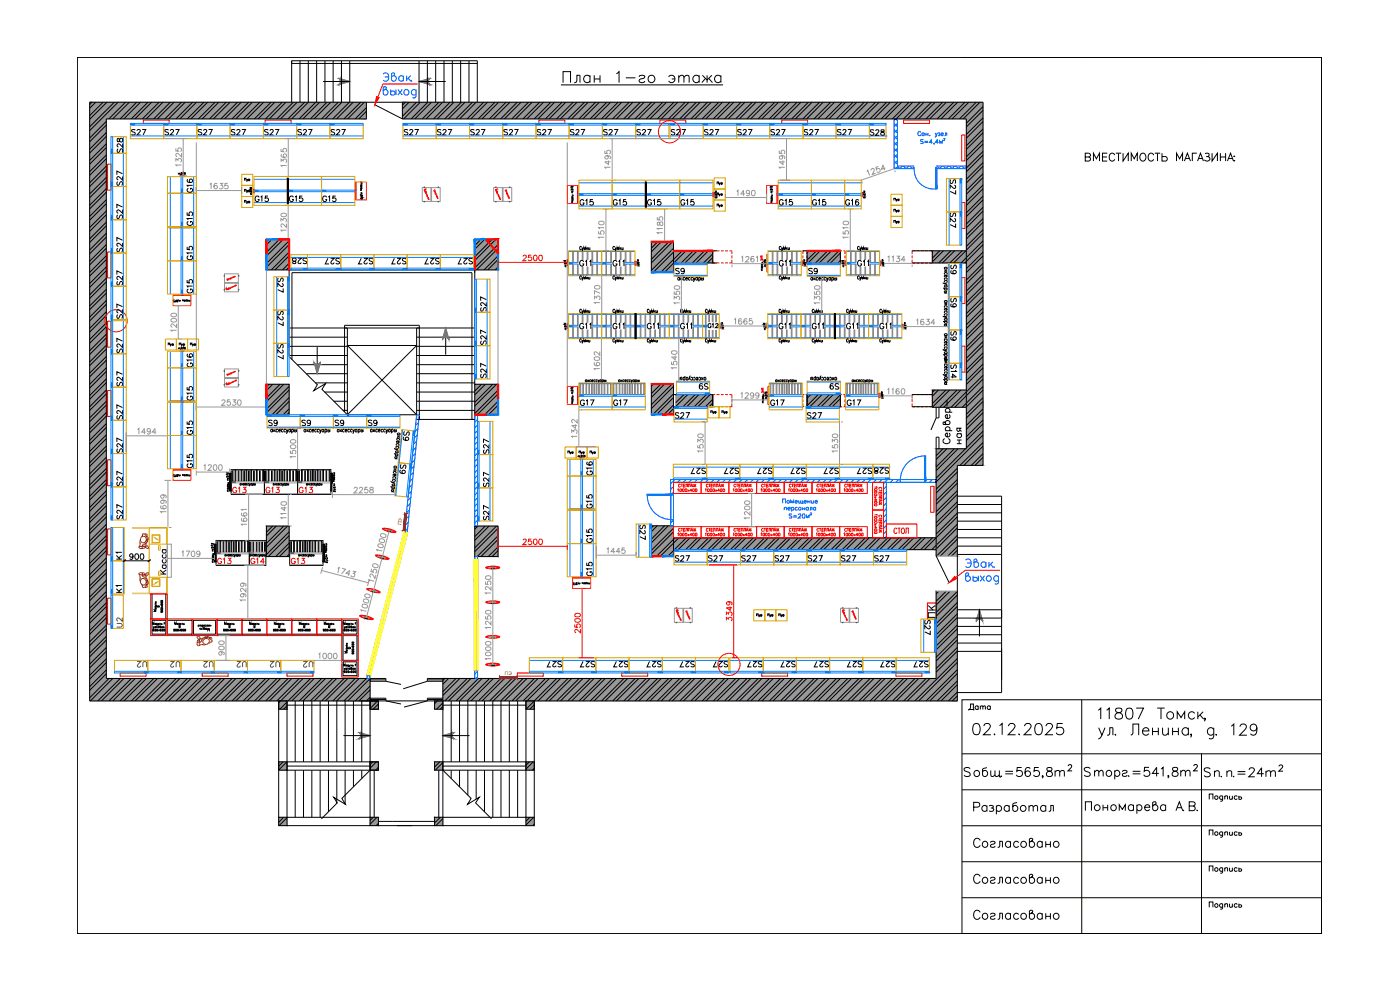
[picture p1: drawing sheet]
<svg xmlns="http://www.w3.org/2000/svg" width="420mm" height="297mm" viewBox="0 0 420 297" stroke-linecap="round" stroke-linejoin="round" font-family="sans-serif">
<defs><g id="words">
<text font-size="7.9" x="167.2" y="26.8">План 1-го этажа</text>
<text font-size="7.1" x="291" y="245.5">Разработал</text>
<g font-size="6.2">
<text x="291" y="255.4">Согласовано</text>
<text x="291" y="266.3">Согласовано</text>
</g>
<text font-size="5.7" x="291" y="276.9">Согласовано</text>
<g font-size="5.3">
<text x="324.6" y="49.4">ВМЕСТИМОСТЬ МАГАЗИНА:</text>
<text x="281.5" y="186.6" transform="rotate(-90 281.5 186.6)">ПК</text>
<text x="289.6" y="214.5">Дата</text>
</g>
<g font-size="4.9" fill="#dda500">
<text x="260" y="42">S28</text>
<text x="37.7" y="46.9" transform="rotate(-90 37.7 46.9)">S28</text>
<text x="86.4" y="80.4">S28</text>
<text x="248" y="118.2">S9</text>
<text x="261.1" y="143.2">S28</text>
</g>
<g font-size="4.9">
<text x="37.7" y="56.8" transform="rotate(-90 37.7 56.8)">S27</text>
<text x="75.5" y="61.7">G15</text>
<text x="85.7" y="61.7">G15</text>
<text x="95.6" y="61.7">G15</text>
<text x="172.9" y="62.8">G15</text>
<text x="182.7" y="62.8">G15</text>
<text x="193" y="62.8">G15</text>
<text x="203.2" y="62.8">G15</text>
<text x="232.5" y="62.8">G15</text>
<text x="242.7" y="62.8">G15</text>
<text x="252.6" y="62.8">G16</text>
<text x="37.7" y="66.7" transform="rotate(-90 37.7 66.7)">S27</text>
<text x="37.7" y="76.9" transform="rotate(-90 37.7 76.9)">S27</text>
<text x="96.3" y="80.4">S27</text>
<text x="106.5" y="80.4">S27</text>
<text x="116.4" y="80.4">S27</text>
<text x="126.3" y="80.4">S27</text>
<text x="136.2" y="80.4">S27</text>
<text x="172.9" y="81.1">G11</text>
<text x="232.5" y="81.1">G11</text>
<text x="256.1" y="81.1">G11</text>
<text x="287.9" y="83.3" transform="rotate(-90 287.9 83.3)">S9</text>
<text x="37.7" y="86.8" transform="rotate(-90 37.7 86.8)">S27</text>
<text x="146.8" y="94.5" transform="rotate(-90 146.8 94.5)">S27</text>
<text x="287.9" y="93.5" transform="rotate(-90 287.9 93.5)">S9</text>
<text x="37.7" y="96.7" transform="rotate(-90 37.7 96.7)">S27</text>
<text x="172.9" y="99.8">G11</text>
<text x="182.7" y="99.8">G11</text>
<text x="193" y="99.8">G11</text>
<text x="202.8" y="99.8">G11</text>
<text x="232.5" y="99.8">G11</text>
<text x="242.7" y="99.8">G11</text>
<text x="252.9" y="99.8">G11</text>
<text x="262.8" y="99.8">G11</text>
<text x="37.7" y="106.9" transform="rotate(-90 37.7 106.9)">S27</text>
<text x="146.8" y="104.4" transform="rotate(-90 146.8 104.4)">S27</text>
<text x="37.7" y="117.1" transform="rotate(-90 37.7 117.1)">S27</text>
<text x="146.8" y="114.7" transform="rotate(-90 146.8 114.7)">S27</text>
<text x="208.5" y="118.2">S9</text>
<text x="287.9" y="114.7" transform="rotate(-90 287.9 114.7)">S14</text>
<text x="37.7" y="127" transform="rotate(-90 37.7 127)">S27</text>
<text x="201.4" y="126.6">S27</text>
<text x="240.9" y="126.6">S27</text>
<text x="123.8" y="133.3" transform="rotate(-90 123.8 133.3)">S9</text>
<text x="147.8" y="137.2" transform="rotate(-90 147.8 137.2)">S27</text>
<text x="122.8" y="143.2" transform="rotate(-90 122.8 143.2)">S9</text>
<text x="37.7" y="147.1" transform="rotate(-90 37.7 147.1)">S27</text>
<text x="68.4" y="149.2">G13</text>
<text x="78.7" y="149.2">G13</text>
<text x="147.8" y="147.1" transform="rotate(-90 147.8 147.1)">S27</text>
<text x="37.7" y="157" transform="rotate(-90 37.7 157)">S27</text>
<text x="147.8" y="157.3" transform="rotate(-90 147.8 157.3)">S27</text>
<text x="37.4" y="169" transform="rotate(-90 37.4 169)">K1</text>
<text x="86.1" y="170.4">G13</text>
<text x="201.4" y="169.7">S27</text>
<text x="211.3" y="169.7">S27</text>
<text x="221.2" y="169.7">S27</text>
<text x="231.4" y="169.7">S27</text>
<text x="241.3" y="169.7">S27</text>
<text x="251.2" y="169.7">S27</text>
<text x="261.4" y="169.7">S27</text>
<text x="37.4" y="178.9" transform="rotate(-90 37.4 178.9)">K1</text>
<text x="280.1" y="191.6" transform="rotate(-90 280.1 191.6)">S27</text>
<text x="163" y="201.4">S27</text>
<text x="183.1" y="201.4">S27</text>
<text x="193" y="201.4">S27</text>
<text x="202.8" y="201.4">S27</text>
<text x="212.7" y="201.4">S27</text>
<text x="223.3" y="201.4">S27</text>
<text x="233.2" y="201.4">S27</text>
<text x="243.1" y="201.4">S27</text>
<text x="252.9" y="201.4">S27</text>
<text x="263.2" y="201.4">S27</text>
<text x="273" y="201.4">S27</text>
</g>
<g font-size="4.9" fill="#989898">
<text x="182.7" y="81.1">G11</text>
<text x="287.9" y="103.4" transform="rotate(-90 287.9 103.4)">S9</text>
<text x="37.7" y="136.9" transform="rotate(-90 37.7 136.9)">S27</text>
<text x="88.5" y="149.2">G13</text>
<text x="50.8" y="173.6" transform="rotate(-90 50.8 173.6)">Касса</text>
<text x="64.2" y="170.4">G13</text>
<text x="74.1" y="170.4">G14</text>
<text x="89.6" y="201.4">U2</text>
</g>
<g font-size="4.9" fill="#007fff">
<text x="37.7" y="189.4" transform="rotate(-90 37.7 189.4)">U2</text>
<text x="39.9" y="201.4">U2</text>
<text x="49.7" y="201.4">U2</text>
<text x="60" y="201.4">U2</text>
<text x="69.8" y="201.4">U2</text>
<text x="79.7" y="201.4">U2</text>
</g>
<text font-size="4.9" fill="#f00" x="172.9" y="201.4">S27</text>
<text font-size="4.4" fill="#0ff" x="38.1" y="41.6">S27</text>
<g font-size="4.4" fill="#989898">
<text x="48.3" y="41.6">S27</text>
<text x="230" y="41.6">S27</text>
<text x="58.6" y="58.9" transform="rotate(-90 58.6 58.9)">G16</text>
<text x="201.4" y="83.3">S9</text>
<text x="172.9" y="122.8">G17</text>
<text x="58.6" y="141.5" transform="rotate(-90 58.6 141.5)">G15</text>
<text x="206.4" y="143.2">S27</text>
<text x="246.2" y="143.2">S27</text>
</g>
<g font-size="4.4">
<text x="58.2" y="41.6">S27</text>
<text x="68.1" y="41.6">S27</text>
<text x="78.3" y="41.6">S27</text>
<text x="88.2" y="41.6">S27</text>
<text x="98.1" y="41.6">S27</text>
<text x="119.9" y="41.6">S27</text>
<text x="130.2" y="41.6">S27</text>
<text x="140.1" y="41.6">S27</text>
<text x="149.9" y="41.6">S27</text>
<text x="159.8" y="41.6">S27</text>
<text x="170" y="41.6">S27</text>
<text x="179.9" y="41.6">S27</text>
<text x="189.8" y="41.6">S27</text>
<text x="200" y="41.6">S27</text>
<text x="210.3" y="41.6">S27</text>
<text x="220.1" y="41.6">S27</text>
<text x="240.2" y="41.6">S27</text>
<text x="250.1" y="41.6">S27</text>
<text x="287.5" y="59.3" transform="rotate(-90 287.5 59.3)">S27</text>
<text x="58.6" y="68.8" transform="rotate(-90 58.6 68.8)">G15</text>
<text x="287.5" y="69.5" transform="rotate(-90 287.5 69.5)">S27</text>
<text x="58.6" y="79" transform="rotate(-90 58.6 79)">G15</text>
<text x="58.6" y="89.3" transform="rotate(-90 58.6 89.3)">G15</text>
<text x="85.7" y="88.9" transform="rotate(-90 85.7 88.9)">S27</text>
<text x="85.7" y="98.8" transform="rotate(-90 85.7 98.8)">S27</text>
<text x="58.6" y="111.5" transform="rotate(-90 58.6 111.5)">G16</text>
<text x="85.7" y="109" transform="rotate(-90 85.7 109)">S27</text>
<text x="58.6" y="121.4" transform="rotate(-90 58.6 121.4)">G15</text>
<text x="58.6" y="131.6" transform="rotate(-90 58.6 131.6)">G15</text>
<text x="79.4" y="128.8">S9</text>
<text x="89.3" y="128.8">S9</text>
<text x="99.5" y="128.8">S9</text>
<text x="109.4" y="128.8">S9</text>
<text x="178.5" y="143.6" transform="rotate(-90 178.5 143.6)">G16</text>
<text x="216.3" y="143.2">S27</text>
<text x="226.1" y="143.2">S27</text>
<text x="236" y="143.2">S27</text>
<text x="256.1" y="143.2">S27</text>
<text x="178.5" y="153.8" transform="rotate(-90 178.5 153.8)">G15</text>
<text x="178.5" y="164" transform="rotate(-90 178.5 164)">G15</text>
<text x="194.4" y="163" transform="rotate(-90 194.4 163)">S27</text>
<text x="178.5" y="173.9" transform="rotate(-90 178.5 173.9)">G15</text>
</g>
<text font-size="4.4" fill="#ff3f00" x="241.3" y="83.3">S9</text>
<g font-size="4.4" fill="#dda500">
<text x="183.1" y="122.8">G17</text>
<text x="230" y="122.8">G17</text>
<text x="252.9" y="122.8">G17</text>
</g>
<text font-size="4.4" fill="#f00" x="267.1" y="161.2">СТОЛ</text>
<text font-size="4" x="211.3" y="99.5">G12</text>
<g font-size="3.5">
<text x="212" y="125.2">Пуф</text>
<text x="225.8" y="186.3">Пуф</text>
<text x="232.5" y="186.3">Пуф</text>
</g>
<g font-size="1.5" fill="#885f01">
<text x="120.5" y="157.6" transform="rotate(-84 120.5 157.6)">ПЭ</text>
<text x="151.5" y="202.4">ПЭ</text>
</g>
</g></defs>
<g fill="#989898" stroke="#989898" stroke-width=".3">
<path d="M120.8 30.7l174.2 5v-5zM120.8 30.7l174.2 5h-174.2z"/>
<path d="M290 35.7l5 86.5v-86.5zM290 35.7l5 86.5h-5z"/>
<path d="M290 122.2l5 12.4v-12.4zM290 122.2l5 12.4h-5z"/>
<path d="M281 134.6l14 5v-5zM281 134.6l14 5h-14z"/>
<path d="M281 139.6l6.3 25.3v-25.3zM281 139.6l6.3 25.3h-6.3z"/>
<path d="M281 164.9l6.3 1.9v-1.9zM281 164.9l6.3 1.9h-6.3z"/>
<path d="M281 177.4l6.3 9.8v-9.8zM281 177.4l6.3 9.8h-6.3z"/>
<path d="M281 187.2l6.3 16.4v-16.4zM281 187.2l6.3 16.4h-6.3z"/>
<path d="M132.9 203.6l154.4 6.7v-6.7zM132.9 203.6l154.4 6.7h-154.4z"/>
<path d="M26.9 30.7l83.1 5v-5zM26.9 30.7l83.1 5h-83.1z"/>
<path d="M26.9 35.7l5 167.9v-167.9zM26.9 35.7l5 167.9h-5z"/>
<path d="M26.9 203.6l84.2 5.9v-5.9zM26.9 203.6l84.2 5.9h-84.2z"/>
<path d="M26.9 209.5l84.2 .8v-.8zM26.9 209.5l84.2 .8h-84.2z"/>
</g>
<g fill="none" stroke="#000" stroke-width=".3">
<path d="M23.2 17.2h373.4v262.9h-373.4zM23.2 17.2h.1M23.2 17.2h373.4M324.6 17.2h.1M360.6 17.2h.1M396.6 17.2h.1M27.6 30.7l-.7 .7M28.7 30.7l-1.8 1.8M30.9 30.7l-4 4M31.9 36.4l-5 5M31.9 39.8l-5 5M31.9 37.5l-5 5"/>
<path d="M32.1 30.7l-5.2 5.1M34.3 30.7l-7.4 7.3M35.4 30.7l-8.5 8.5M37.7 30.7l-5 5M38.8 30.7l-5 5M41 30.7l-4.9 5M42.1 30.7l-4.9 5M44.4 30.7l-5 5M45.5 30.7l-5 5M47.7 30.7l-5 5M48.9 30.7l-5 5M51.1 30.7l-5 5"/>
<path d="M52.2 30.7l-5 5M54.5 30.7l-5 5M55.6 30.7l-5 5M57.8 30.7l-5 5M59 30.7l-5 5M61.2 30.7l-5 5M62.3 30.7l-5 5M64.5 30.7l-5 5M65.6 30.7l-4.9 5M67.9 30.7l-5 5M69 30.7l-5 5M71.3 30.7l-5 5"/>
<path d="M72.4 30.7l-5 5M74.6 30.7l-5 5M75.7 30.7l-4.9 5M78 30.7l-5 5M79.1 30.7l-5 5M81.4 30.7l-5 5M82.5 30.7l-5 5M84.7 30.7l-5 5M85.8 30.7l-5 5M88 30.7l-4.9 5M89.2 30.7l-5 5M91.4 30.7l-5 5"/>
<path d="M92.5 30.7l-5 5M94.8 30.7l-5 5M95.9 30.7l-5 5M98.1 30.7l-4.9 5M99.3 30.7l-5 5M101.5 30.7l-5 5M102.6 30.7l-5 5M104.8 30.7l-4.9 5M106 30.7l-5 5M108.2 30.7l-5 5M109.3 30.7l-5 5M110 32.3l-3.4 3.4"/>
<path d="M110 35.6l-.1 .1M110 33.4l-2.3 2.3M121.7 30.7l-.9 .9M122.8 30.7l-2 2M125 30.7l-4.2 4.2M126.1 30.7l-5 5M128.4 30.7l-5 5M129.5 30.7l-5 5M131.7 30.7l-5 5M132.8 30.7l-4.9 5M135.1 30.7l-5 5M136.2 30.7l-5 5"/>
<path d="M138.5 30.7l-5 5M139.6 30.7l-5 5M141.8 30.7l-5 5M142.9 30.7l-4.9 5M145.1 30.7l-4.9 5M146.3 30.7l-5 5M148.5 30.7l-5 5M149.6 30.7l-5 5M151.9 30.7l-5 5M153 30.7l-5 5M155.2 30.7l-4.9 5M156.4 30.7l-5 5"/>
<path d="M158.6 30.7l-5 5M159.7 30.7l-5 5M162 30.7l-5 5M163.1 30.7l-5 5M165.3 30.7l-5 5M166.4 30.7l-5 5M168.7 30.7l-5 5M169.8 30.7l-5 5M172 30.7l-5 5M173.2 30.7l-5 5M175.4 30.7l-5 5M176.5 30.7l-5 5"/>
<path d="M178.8 30.7l-5 5M179.9 30.7l-5 5M182.1 30.7l-5 5M183.2 30.7l-4.9 5M185.5 30.7l-5 5M186.6 30.7l-5 5M188.8 30.7l-5 5M189.9 30.7l-4.9 5M192.2 30.7l-5 5M193.3 30.7l-5 5M195.6 30.7l-5 5M196.7 30.7l-5 5"/>
<path d="M198.9 30.7l-5 5M200 30.7l-4.9 5M202.3 30.7l-5 5M203.4 30.7l-5 5M205.6 30.7l-5 5M206.7 30.7l-5 5M209 30.7l-5 5M210.1 30.7l-5 5M212.3 30.7l-4.9 5M213.5 30.7l-5 5M215.7 30.7l-5 5M216.8 30.7l-5 5"/>
<path d="M219.1 30.7l-5 5M220.2 30.7l-5 5M222.4 30.7l-4.9 5M223.5 30.7l-4.9 5M225.8 30.7l-5 5M226.9 30.7l-5 5M229.1 30.7l-5 5M230.3 30.7l-5 5M232.5 30.7l-5 5M233.6 30.7l-5 5M235.9 30.7l-5 5M237 30.7l-5 5"/>
<path d="M239.2 30.7l-5 5M240.4 30.7l-5 5M242.6 30.7l-5 5M243.7 30.7l-5 5M245.9 30.7l-5 5M247 30.7l-4.9 5M249.3 30.7l-5 5M250.4 30.7l-5 5M252.7 30.7l-5 5M253.8 30.7l-5 5M256 30.7l-5 5M257.1 30.7l-4.9 5"/>
<path d="M259.4 30.7l-5 5M260.5 30.7l-5 5M262.7 30.7l-4.9 5M263.8 30.7l-4.9 5M266.1 30.7l-5 5M267.2 30.7l-5 5M269.4 30.7l-4.9 5M270.6 30.7l-5 5M272.8 30.7l-5 5M273.9 30.7l-5 5M276.2 30.7l-5 5M277.3 30.7l-5 5"/>
<path d="M279.5 30.7l-4.9 5M280.7 30.7l-5 5M282.9 30.7l-5 5M284 30.7l-5 5M286.2 30.7l-5 5M287.4 30.7l-5 5M289.6 30.7l-5 5M290.7 30.7l-5 5M293 30.7l-5 5M294.1 30.7l-5 5M295 32l-5 5M295 35.4l-5 4.9"/>
<path d="M295 38.7l-5 5M295 33.1l-5 5M295 36.5l-5 5M295 39.8l-5 5M31.9 43.2l-5 4.9M31.9 46.5l-5 5M31.9 49.9l-5 4.9M31.9 53.2l-5 5M31.9 56.6l-5 5M31.9 59.9l-5 5M31.9 40.9l-5 5M31.9 44.3l-5 5"/>
<path d="M31.9 47.6l-5 5M31.9 51l-5 5M31.9 54.3l-5 5M31.9 57.7l-5 5M295 42.1l-5 5M295 45.5l-5 4.9M295 48.8l-5 5M295 52.1l-5 5M295 55.5l-5 5M295 58.9l-5 5M295 43.2l-5 5M295 46.6l-5 4.9"/>
<path d="M295 49.9l-5 5M295 53.3l-5 5M295 56.6l-5 5M295 60l-5 5M31.9 63.3l-5 5M31.9 66.7l-5 5M31.9 70l-5 5M31.9 73.4l-5 5M31.9 76.7l-5 5M31.9 61.1l-5 5M31.9 64.4l-5 5M31.9 67.8l-5 5"/>
<path d="M31.9 71.1l-5 5M31.9 74.5l-5 5M31.9 77.9l-5 4.9M174.5 74.2l-.1-.2a.4 .4 0 0 0-.4 .4 .4 .4 0 0 0 .5 .4v-.1M174.6 74.2l.3 .7 .2-.7M174.9 74.9l-.3 .4M175.2 74.9v-.7l.3 .6 .3-.6v.7M176.1 74.2v.7M176.2 74.5l.3 .4M176.4 74.2l-.3 .5M176.6 74.2l.1 .7 .3-.2M177 74.2v.7"/>
<path d="M184.5 74.2v-.1a.41 .41 0 0 0-.6 .3 .41 .41 0 0 0 .6 .4v-.1M184.6 74.2l.2 .7 .2-.7M184.8 74.9l-.2 .4M185.2 74.9v-.7l.3 .6 .2-.6v.7M186 74.2v.7M186.2 74.5l.2 .4M186.4 74.2l-.4 .5M186.6 74.2v.7l.4-.2M187 74.2v.7M234.4 74.2l-.1-.2a.4 .4 0 0 0-.4 .4 .4 .4 0 0 0 .5 .4v-.1M234.5 74.2l.2 .7 .3-.7M234.7 74.9l-.2 .4"/>
<path d="M235.1 74.9v-.7l.3 .6 .3-.6v.7M236 74.2v.7M236.1 74.5l.2 .4M236.3 74.2l-.3 .5M236.5 74.2l.1 .7 .3-.2M236.9 74.2v.7M257.9 74.2l-.1-.2a.4 .4 0 0 0-.4 .4 .4 .4 0 0 0 .5 .4v-.1M258 74.2l.2 .7 .2-.7M258.2 74.9l-.2 .4M258.6 74.9v-.7l.3 .6 .3-.6v.7M259.4 74.2v.7M259.6 74.5l.2 .4"/>
<path d="M259.8 74.2l-.4 .5M260 74.2v.7l.4-.2M260.4 74.2v.7M295 62.2l-5 5M295 65.6l-5 5M295 68.9l-5 5M295 72.3l-5 5M295 75.7l-5 4.9M295 79l-5 5M295 63.4l-5 5M295 66.7l-5 5M295 70l-5 5"/>
<path d="M295 73.4l-5 5M295 76.8l-5 5M31.9 80.1l-5 5M31.9 83.5l-5 5M31.9 86.8l-5 5M31.9 90.2l-5 5M31.9 93.5l-5 5M31.9 96.9l-5 5M31.9 81.2l-5 5M31.9 84.6l-5 5M31.9 88l-5 4.9M31.9 91.3l-5 5"/>
<path d="M31.9 94.6l-5 5M31.9 98l-5 5M174.5 93l-.1-.1a.27 .27 0 0 0-.3-.1 .27 .27 0 0 0-.1 .4v.2a.29 .29 0 0 0 .2 .4 .29 .29 0 0 0 .3-.3M174.5 83l-.2-.2a.48 .48 0 0 0-.3 .5 .48 .48 0 0 0 .4 .4l.1-.1M174.6 93.1l.3 .7 .2-.7M174.6 83.1l.3 .7 .2-.7M174.9 93.8l-.3 .3M174.9 83.8l-.3 .3M175.2 93.8v-.7l.3 .6 .3-.6v.7M175.2 83.8v-.7l.3 .5 .3-.5v.7M176.1 83.1v.7M176.1 93.1v.7"/>
<path d="M176.2 93.4l.3 .4M176.2 83.4l.3 .4M176.4 93.1l-.3 .5M176.4 83.1l-.3 .5M176.6 93.1l.1 .7 .3-.2M176.6 83.1l.1 .6 .3-.1M177 83.1v.7M177 93.1v.7M184.5 93l-.1-.1a.29 .29 0 0 0-.3-.1 .29 .29 0 0 0-.2 .4v.2a.28 .28 0 0 0 .2 .4 .28 .28 0 0 0 .4-.3M184.5 83l-.2-.2-.3 .1a.51 .51 0 0 0 .3 .9l.2-.2M184.6 93.1l.2 .7 .2-.7M184.6 83.1l.2 .7 .2-.7"/>
<path d="M184.8 93.8l-.2 .3M184.8 83.8l-.2 .3M185.2 93.8v-.7l.3 .6 .2-.6v.7M185.2 83.8v-.7l.3 .5 .2-.5v.7M186 83.1v.7M186 93.1v.7M186.2 93.4l.2 .4M186.2 83.4l.2 .4M186.4 93.1l-.4 .5M186.4 83.1l-.4 .5M186.6 93.1v.7l.4-.2M186.6 83.1v.6l.4-.1"/>
<path d="M187 83.1v.7M187 93.1v.7M194.8 93l-.1-.1a.27 .27 0 0 0-.3-.1 .27 .27 0 0 0-.1 .4v.2a.29 .29 0 0 0 .2 .4 .29 .29 0 0 0 .3-.3M194.9 93.1l.2 .7 .3-.7M195.1 93.8l-.2 .3M195.5 93.8v-.7l.3 .6 .2-.6v.7M196.3 93.1v.7M196.5 93.4l.3 .4M196.7 93.1l-.4 .5M196.9 93.1l.1 .7 .3-.2M197.3 93.1v.7M204.8 93l-.1-.1a.27 .27 0 0 0-.3-.1 .27 .27 0 0 0-.2 .4v.2a.29 .29 0 0 0 .2 .4 .29 .29 0 0 0 .4-.3"/>
<path d="M204.9 93.1l.2 .7 .2-.7M205.1 93.8l-.3 .3M205.5 93.8v-.7l.3 .6 .2-.6v.7M206.3 93.1v.7M206.4 93.4l.3 .4M206.7 93.1l-.4 .5M206.9 93.1l.1 .7 .3-.2M207.3 93.1v.7M212.2 93v-.1a.29 .29 0 0 0-.4-.1 .29 .29 0 0 0-.1 .4v.2a.29 .29 0 0 0 .2 .4 .29 .29 0 0 0 .3-.3M212.4 93.1l.2 .7 .2-.7M212.6 93.8l-.3 .3M213 93.8v-.7l.3 .6 .2-.6v.7"/>
<path d="M213.8 93.1v.7M213.9 93.4l.3 .4M214.2 93.1l-.4 .5M214.4 93.1v.7l.4-.2M214.8 93.1v.7M234.3 93v-.1a.27 .27 0 0 0-.4-.1 .27 .27 0 0 0-.1 .4v.2a.29 .29 0 0 0 .2 .4 .29 .29 0 0 0 .3-.3M234.4 93.1l.2 .7 .3-.7M234.4 83l-.2-.2-.3 .1a.51 .51 0 0 0 .3 .9l.2-.2M234.5 83.1l.2 .7 .3-.7M234.6 93.8l-.2 .3M234.7 83.8l-.2 .3M235.1 93.8v-.7l.2 .6 .3-.6v.7"/>
<path d="M235.1 83.8v-.7l.3 .5 .3-.5v.7M235.9 93.1v.7M236 83.1v.7M236 93.4l.2 .4M236.1 83.4l.2 .4M236.2 93.1l-.3 .5M236.3 83.1l-.3 .5M236.5 93.1v.7l.3-.2M236.5 83.1l.1 .6 .3-.1M236.8 93.1v.7M236.9 83.1v.7M244.3 93l-.1-.1a.29 .29 0 0 0-.3-.1 .29 .29 0 0 0-.2 .4v.2a.29 .29 0 0 0 .2 .4 .29 .29 0 0 0 .4-.3"/>
<path d="M244.4 93.1l.2 .7 .2-.7M244.6 93.8l-.2 .3M245.1 93.8v-.7l.2 .6 .3-.6v.7M245.9 93.1v.7M246 93.4l.2 .4M246.2 93.1l-.3 .5M246.4 93.1l.1 .7 .3-.2M246.8 93.1v.7M254.6 93l-.1-.1a.27 .27 0 0 0-.3-.1 .27 .27 0 0 0-.1 .4v.2a.29 .29 0 0 0 .2 .4 .29 .29 0 0 0 .3-.3M254.7 93.1l.3 .7 .2-.7M255 93.8l-.3 .3M255.3 93.8v-.7l.3 .6 .2-.6v.7"/>
<path d="M256.1 93.1v.7M256.3 93.4l.3 .4M256.5 93.1l-.4 .5M256.7 93.1l.1 .7 .3-.2M257.1 93.1v.7M257.9 83l-.2-.2-.3 .1a.51 .51 0 0 0 .3 .9l.2-.2M258 83.1l.2 .7 .2-.7M258.2 83.8l-.2 .3M258.6 83.8v-.7l.3 .5 .3-.5v.7M259.4 83.1v.7M259.6 83.4l.2 .4M259.8 83.1l-.4 .5"/>
<path d="M260 83.1v.6l.4-.1M260.4 83.1v.7M264.6 93l-.1-.1a.29 .29 0 0 0-.3-.1 .29 .29 0 0 0-.2 .4v.2a.28 .28 0 0 0 .2 .4 .28 .28 0 0 0 .4-.3M264.7 93.1l.2 .7 .2-.7M264.9 93.8l-.2 .3M265.3 93.8v-.7l.3 .6 .2-.6v.7M266.1 93.1v.7M266.3 93.4l.2 .4M266.5 93.1l-.4 .5M266.7 93.1v.7l.4-.2M267.1 93.1v.7M295 82.4l-5 5"/>
<path d="M295 85.8l-5 4.9M295 89.1l-5 5M295 92.4l-5 5M295 95.8l-5 5M295 99.2l-5 5M295 80.1l-5 5M295 83.5l-5 5M295 86.9l-5 4.9M295 90.2l-5 5M295 93.6l-5 5M295 96.9l-5 5M31.9 100.3l-5 4.9"/>
<path d="M31.9 103.6l-5 5M31.9 107l-5 5M31.9 110.3l-5 5M31.9 113.7l-5 5M31.9 117l-5 5M31.9 101.4l-5 5M31.9 104.7l-5 5M31.9 108.1l-5 5M31.9 111.4l-5 5M31.9 114.8l-5 5M31.9 118.2l-5 4.9M174.5 101.9l-.1-.1a.4 .4 0 0 0-.4 .4 .4 .4 0 0 0 .5 .3v-.1"/>
<path d="M174.6 102l.3 .6 .2-.6M174.9 102.6l-.3 .4M175.2 102.6v-.6l.3 .5 .3-.5v.6M176.1 102v.6M176.2 102.3l.3 .3M176.4 102l-.3 .5M176.6 102l.1 .6 .3-.1M177 102v.6M184.5 101.9v-.1a.41 .41 0 0 0-.6 .4 .41 .41 0 0 0 .6 .3v-.1M184.6 102l.2 .6 .2-.6M184.8 102.6l-.2 .4M185.2 102.6v-.6l.3 .5 .2-.5v.6"/>
<path d="M186 102v.6M186.2 102.3l.2 .3M186.4 102l-.4 .5M186.6 102v.6l.4-.1M187 102v.6M194.8 101.9l-.1-.1a.4 .4 0 0 0-.5 .4 .4 .4 0 0 0 .6 .3v-.1M194.9 102l.2 .6 .3-.6M195.1 102.6l-.2 .4M195.5 102.6v-.6l.3 .5 .2-.5v.6M196.3 102v.6M196.5 102.3l.3 .3M196.7 102l-.4 .5"/>
<path d="M196.9 102l.1 .6 .3-.1M197.3 102v.6M204.8 101.9l-.1-.1a.4 .4 0 0 0-.5 .4 .4 .4 0 0 0 .6 .3v-.1M204.9 102l.2 .6 .2-.6M205.1 102.6l-.3 .4M205.5 102.6v-.6l.3 .5 .2-.5v.6M206.3 102v.6M206.4 102.3l.3 .3M206.7 102l-.4 .5M206.9 102l.1 .6 .3-.1M207.3 102v.6M212.2 101.9v-.1a.43 .43 0 0 0-.6 .4 .43 .43 0 0 0 .6 .4v-.2"/>
<path d="M212.4 102l.2 .6 .2-.6M212.6 102.6l-.3 .4M213 102.6v-.6l.3 .5 .2-.5v.6M213.8 102v.6M213.9 102.3l.3 .3M214.2 102l-.4 .5M214.4 102v.6l.4-.1M214.8 102v.6M234.3 101.9v-.1a.4 .4 0 0 0-.5 .4 .4 .4 0 0 0 .5 .3v-.1M234.4 102l.2 .6 .3-.6M234.6 102.6l-.2 .4M235.1 102.6v-.6l.2 .5 .3-.5v.6"/>
<path d="M235.9 102v.6M236 102.3l.2 .3M236.2 102l-.3 .5M236.5 102v.6l.3-.1M236.8 102v.6M244.3 101.9l-.1-.1a.43 .43 0 0 0-.5 .4 .43 .43 0 0 0 .5 .4l.1-.2M244.4 102l.2 .6 .2-.6M244.6 102.6l-.2 .4M245.1 102.6v-.6l.2 .5 .3-.5v.6M245.9 102v.6M246 102.3l.2 .3M246.2 102l-.3 .5"/>
<path d="M246.4 102l.1 .6 .3-.1M246.8 102v.6M254.6 101.9l-.1-.1a.4 .4 0 0 0-.4 .4 .4 .4 0 0 0 .5 .3v-.1M254.7 102l.3 .6 .2-.6M255 102.6l-.3 .4M255.3 102.6v-.6l.3 .5 .2-.5v.6M256.1 102v.6M256.3 102.3l.3 .3M256.5 102l-.4 .5M256.7 102l.1 .6 .3-.1M257.1 102v.6M264.6 101.9l-.1-.1a.43 .43 0 0 0-.6 .4 .43 .43 0 0 0 .6 .4l.1-.2"/>
<path d="M264.7 102l.2 .6 .2-.6M264.9 102.6l-.2 .4M265.3 102.6v-.6l.3 .5 .2-.5v.6M266.1 102v.6M266.3 102.3l.2 .3M266.5 102l-.4 .5M266.7 102v.6l.4-.1M267.1 102v.6M295 102.5l-5 5M295 105.9l-5 5M295 109.2l-5 5M295 112.6l-5 5"/>
<path d="M295 116l-5 5M295 119.3l-5 5M295 100.3l-5 5M295 103.7l-5 5M295 107l-5 5M295 110.4l-5 4.9M295 113.7l-5 5M295 117.1l-5 5M31.9 123.8l-5 5M31.9 121.5l-5 5M31.9 120.4l-5 5M31.9 127.1l-5 5"/>
<path d="M31.9 130.5l-5 5M31.9 133.8l-5 5M31.9 137.2l-5 5M31.9 124.9l-5 5M31.9 128.3l-5 5M31.9 131.6l-5 5M31.9 134.9l-5 5M31.9 138.3l-5 5M283 134.6l-2 2.1M284.2 134.6l-3.2 3.3M286.4 134.6l-5.4 5.5M287.5 134.6l-6.5 6.6"/>
<path d="M289.8 134.6l-8.8 8.9M295 122.7l-5 5M295 126.1l-5 4.9M295 129.4l-5 5M295 132.8l-6.9 6.8M295 136.1l-3.5 3.5M295 139.5l-.2 .1M295 120.5l-5 4.9M295 123.8l-5 5M295 127.2l-5 5M295 130.5l-14 14.1M295 133.9l-5.8 5.7"/>
<path d="M295 137.2l-2.4 2.4M31.9 151.8l-5 4.9M31.9 140.6l-5 4.9M31.9 143.9l-5 5M31.9 147.3l-5 5M31.9 150.7l-5 4.9M31.9 154l-5 5M31.9 157.3l-5 5M31.9 141.7l-5 5M31.9 145l-5 5M31.9 148.4l-5 5M31.9 155.1l-5 5"/>
<path d="M31.9 158.5l-5 5M116.3 159.2h.1M116.3 159.1v.2M116.4 159.2h.1M116.5 159.2h.1M116.6 159.3h.1M116.8 159.2l.1 .1M116.9 159.2l-.1 .2M116.9 159.4h.1M117 159.3v.2M117 159.4h.1M117.2 159.4l-.1 .1"/>
<path d="M287.3 140.5l-6.3 6.3M287.3 143.9l-6.3 6.3M287.3 147.2l-6.3 6.3M287.3 150.6l-6.3 6.3M287.3 154l-6.3 6.3M287.3 157.3l-6.3 6.3M287.3 141.6l-6.3 6.3M287.3 145l-6.3 6.3M287.3 148.3l-6.3 6.4M287.3 151.7l-6.3 6.3M287.3 155.1l-6.3 6.3M287.3 158.4l-6.3 6.3"/>
<path d="M31.9 161.8l-5 5M31.9 171.9l-5 5M31.9 160.7l-5 5M31.9 164.1l-5 5M31.9 167.4l-5 5M31.9 170.8l-5 5M31.9 174.1l-5 5M31.9 177.5l-5 5M31.9 165.2l-5 5M31.9 168.6l-5 5M31.9 175.3l-5 4.9M31.9 178.6l-5 5"/>
<path d="M111.5 177.3h.1M111.6 177.2v.2M111.6 177.3h.1M111.7 177.3h.1M111.7 177.3v.1M111.9 177.4h.1M112 177.3l.1 .1M112.2 177.4h.1M112.3 177.4v.2M112.3 177.5h.1M112.5 177.4l-.1 .1M114.2 167.2v.1"/>
<path d="M114.2 167.2h.1M114.3 167.3h.1M114.4 167.2h.1M114.5 167.3v.1M114.7 167.3h.1M114.8 167.3h.1M114.9 167.5h.1M115 167.3v.2M115.1 167.4l-.1 .1M147.4 170.4v.1M147.4 170.5h.1M147.5 170.4v.1"/>
<path d="M147.6 170.4h.1M147.7 170.5h.1M147.9 170.4v.1M148 170.4h.1M148.2 170.4v.1M148.2 170.5h.1M148.4 170.4l-.2 .1M281.8 177.4l-.8 .8M284 177.4l-3 3M285.1 177.4l-4.1 4.1M287.3 160.6l-6.2 6.2M287.3 164l-2.8 2.8"/>
<path d="M287.3 177.4l-6.3 6.4M287.3 161.8l-5.1 5M287.3 165.1l-1.7 1.7M287.3 178.5l-6.3 6.4M31.9 180.9l-5 5M31.9 184.2l-5 5M31.9 187.6l-5 5M31.9 191l-5 4.9M31.9 194.3l-5 5M31.9 197.7l-5 4.9M31.9 182l-5 5M31.9 185.4l-5 4.9"/>
<path d="M31.9 188.7l-5 5M31.9 192.1l-5 4.9M31.9 195.4l-5 5M31.9 198.8l-5 5M109.5 185.2l.1 .2M109.6 185.3h.1M109.7 185.3l-.1 .1M109.8 185.4h.1M109.8 185.3v.2M110 185.4h.1M110.1 185.4h.1M110.2 185.5h.1"/>
<path d="M110.2 185.4v.2M110.4 185.5l-.1 .1M147.4 180.8v.2M147.4 191.2v.1M147.4 199.5v.2M147.4 180.9h.1M147.4 191.3h.1M147.5 180.9h.1M147.5 191.2h.1M147.5 199.5l-.1 .1M147.5 180.8v.1M147.6 180.9h.1"/>
<path d="M147.6 191.2h.1M147.6 199.5h.1M147.7 180.9v.1M147.7 191.3h.1M147.7 199.6v.1M147.9 180.8h.1M147.9 191.2v.1M147.9 199.5h.1M147.9 191.2h.1M148 180.9h.1M148 191.2h.1M148 199.5h.1"/>
<path d="M148.2 180.8v.2M148.2 191.2v.1M148.2 199.5v.2M148.2 180.9h.1M148.2 191.3h.1M148.2 199.6h.1M148.4 180.8l-.2 .1M148.4 191.2l-.2 .1M148.4 199.5l-.2 .1M287.3 180.8l-6.3 6.3M287.3 184.2l-6.3 6.3M287.3 187.5l-6.3 6.3"/>
<path d="M287.3 190.9l-6.3 6.3M287.3 194.3l-6.3 6.3M287.3 197.6l-12.7 12.7M287.3 181.9l-6.3 6.3M287.3 185.3l-6.3 6.3M287.3 188.7l-6.3 6.3M287.3 192l-6.3 6.3M287.3 195.4l-6.3 6.3M287.3 198.7l-11.6 11.6M31.9 201l-5 5M31.9 202.1l-5 5M32.7 203.6l-5.8 5.8"/>
<path d="M33.9 203.6l-6.8 6.7M36.1 203.6l-6.7 6.7M37.2 203.6l-6.7 6.7M39.4 203.6l-6.7 6.7M40.6 203.6l-6.7 6.7M42.8 203.6l-6.7 6.7M43.9 203.6l-6.7 6.7M46.2 203.6l-6.8 6.7M47.3 203.6l-6.8 6.7M49.5 203.6l-6.7 6.7M50.7 203.6l-6.8 6.7M52.9 203.6l-6.8 6.7"/>
<path d="M54 203.6l-6.7 6.7M56.2 203.6l-6.7 6.7M57.3 203.6l-6.7 6.7M59.6 203.6l-6.7 6.7M60.7 203.6l-6.7 6.7M63 203.6l-6.8 6.7M64.1 203.6l-6.8 6.7M66.3 203.6l-6.7 6.7M67.4 203.6l-6.7 6.7M69.7 203.6l-6.8 6.7M70.8 203.6l-6.7 6.7M73.1 203.6l-6.8 6.7"/>
<path d="M74.2 203.6l-6.8 6.7M76.4 203.6l-6.7 6.7M77.5 203.6l-6.7 6.7M79.7 203.6l-6.7 6.7M80.9 203.6l-6.7 6.7M83.1 203.6l-6.7 6.7M84.2 203.6l-6.7 6.7M86.5 203.6l-6.8 6.7M87.6 203.6l-6.8 6.7M89.8 203.6l-6.7 6.7M91 203.6l-6.8 6.7M93.2 203.6l-6.7 6.7"/>
<path d="M94.3 203.6l-6.7 6.7M96.5 203.6l-6.7 6.7M97.7 203.6l-6.8 6.7M99.9 203.6l-6.7 6.7M101 203.6l-6.7 6.7M103.3 203.6l-6.8 6.7M104.4 203.6l-6.8 6.7M106.6 203.6l-6.7 6.7M107.8 203.6l-6.8 6.7M110 203.6l-6.8 6.7M111.1 205.9l-4.5 4.4M111.1 203.6l-6.7 6.7"/>
<path d="M111.1 209.2l-1.1 1.1M111.1 207l-3.4 3.3M133.5 203.6l-.6 .6M134.6 203.6l-1.7 1.7M136.8 203.6l-3.9 3.9M138 203.6l-5.1 5M140.2 203.6l-6.7 6.7M141.3 203.6l-6.7 6.7M143.6 203.6l-6.8 6.7M144.7 203.6l-6.7 6.7M146.9 203.6l-6.7 6.7M148.1 203.6l-6.8 6.7"/>
<path d="M150.3 203.6l-6.7 6.7M151.4 203.6l-6.7 6.7M153.7 203.6l-6.8 6.7M154.8 203.6l-6.8 6.7M157 203.6l-6.7 6.7M158.1 203.6l-6.7 6.7M160.4 203.6l-6.7 6.7M161.5 203.6l-6.7 6.7M163.7 203.6l-6.7 6.7M164.9 203.6l-6.8 6.7M167.1 203.6l-6.8 6.7M168.2 203.6l-6.7 6.7"/>
<path d="M170.5 203.6l-6.8 6.7M171.6 203.6l-6.8 6.7M173.8 203.6l-6.7 6.7M174.9 203.6l-6.7 6.7M177.2 203.6l-6.8 6.7M178.3 203.6l-6.7 6.7M180.5 203.6l-6.7 6.7M181.6 203.6l-6.7 6.7M183.9 203.6l-6.7 6.7M185 203.6l-6.7 6.7M187.3 203.6l-6.8 6.7M188.4 203.6l-6.8 6.7"/>
<path d="M190.6 203.6l-6.7 6.7M191.7 203.6l-6.7 6.7M194 203.6l-6.8 6.7M195.1 203.6l-6.7 6.7M197.3 203.6l-6.7 6.7M198.4 203.6l-6.7 6.7M200.7 203.6l-6.7 6.7M201.8 203.6l-6.7 6.7M204 203.6l-6.7 6.7M205.2 203.6l-6.8 6.7M207.4 203.6l-6.7 6.7M208.5 203.6l-6.7 6.7"/>
<path d="M210.8 203.6l-6.8 6.7M211.9 203.6l-6.8 6.7M214.1 203.6l-6.7 6.7M215.3 203.6l-6.8 6.7M217.5 203.6l-6.7 6.7M218.6 203.6l-6.7 6.7M220.8 203.6l-6.7 6.7M222 203.6l-6.8 6.7M224.2 203.6l-6.7 6.7M225.3 203.6l-6.7 6.7M227.6 203.6l-6.8 6.7M228.7 203.6l-6.8 6.7"/>
<path d="M230.9 203.6l-6.7 6.7M232.1 203.6l-6.8 6.7M234.3 203.6l-6.8 6.7M235.4 203.6l-6.7 6.7M237.6 203.6l-6.7 6.7M238.7 203.6l-6.7 6.7M241 203.6l-6.7 6.7M242.1 203.6l-6.7 6.7M244.4 203.6l-6.8 6.7M245.5 203.6l-6.8 6.7M247.7 203.6l-6.7 6.7M248.8 203.6l-6.7 6.7"/>
<path d="M251.1 203.6l-6.8 6.7M252.2 203.6l-6.7 6.7M254.5 203.6l-6.8 6.7M255.6 203.6l-6.8 6.7M257.8 203.6l-6.7 6.7M258.9 203.6l-6.7 6.7M261.1 203.6l-6.7 6.7M262.3 203.6l-6.7 6.7M264.5 203.6l-6.7 6.7M265.6 203.6l-6.7 6.7M267.9 203.6l-6.8 6.7M269 203.6l-6.8 6.7"/>
<path d="M271.2 203.6l-6.7 6.7M272.4 203.6l-6.8 6.7M274.6 203.6l-6.7 6.7M275.7 203.6l-6.7 6.7M277.9 203.6l-6.7 6.7M279.1 203.6l-6.8 6.7M287.3 200.9l-9.4 9.4M287.3 204.3l-6 6M287.3 207.7l-2.7 2.6M287.3 202.1l-8.3 8.2M287.3 205.4l-4.9 4.9M287.3 208.8l-1.5 1.5"/>
<path d="M288.7 210h107.9v70.1h-107.9zM292.4 217.2a1.09 1.09 0 0 1 1.6 .5 2.82 2.82 0 0 1-.3 2.6 1.09 1.09 0 0 1-1.6-.5 2.82 2.82 0 0 1 .3-2.6zM295.3 217.9l.1-.5a1.08 1.08 0 0 1 1.5-.2 .75 .75 0 0 1 .1 1.1l-1.9 2.2h2.3M300 217.7l.8-.6v3.4M302.7 217.9l.1-.5 .5-.3 1 .1a.72 .72 0 0 1 .1 1.1l-1.9 2.2h2.3M307.5 217.9l.2-.5 .4-.3 1 .1a.72 .72 0 0 1 .2 1.1l-2 2.2h2.3M311.1 217.2a1.09 1.09 0 0 1 1.6 .5 2.67 2.67 0 0 1-.4 2.6 1.09 1.09 0 0 1-1.6-.5 2.67 2.67 0 0 1 .4-2.6zM313.9 217.9l.2-.5 .5-.3 .9 .1a.72 .72 0 0 1 .2 1.1l-1.9 2.2h2.2M318.9 217.1h-1.6l-.2 1.4a1.21 1.21 0 0 1 1.9 0 1.21 1.21 0 0 1-.3 1.8 1.21 1.21 0 0 1-1.7-.5M324.6 210v70.1M329.6 213.1l.8-.6v3.3M329.7 218.3l1 2.3 .9-2.3"/>
<path d="M332.1 213.1l.8-.6v3.3M335 212.6a.7 .7 0 0 0 .3 1.1 1.22 1.22 0 0 1 1.3 .4 1.22 1.22 0 0 1 .1 1.4 1.21 1.21 0 0 1-1.3 .2 1.21 1.21 0 0 1-.8-1 1.47 1.47 0 0 1 1.6-1 .7 .7 0 0 0 .3-1.1zM338.3 212.6a1.15 1.15 0 0 1 1.6 .5 2.87 2.87 0 0 1-.4 2.5 1.04 1.04 0 0 1-1.5-.5 2.75 2.75 0 0 1 .3-2.5zM341 212.5h2.2l-1.6 3.3M342.9 219.3h1.9a.99 .99 0 0 0-1.1-1 .99 .99 0 0 0-.8 1.3 1.02 1.02 0 0 0 .7 1 1.02 1.02 0 0 0 1.2-.5M345.9 219.5h1.7M345.9 218.3v2.3M347.3 212.5h2.2M347.6 218.3v2.3M348.4 212.5v3.3M348.9 218.3l.2 2.1 .7 .2 .8-.7M350.6 218.3v2.3"/>
<path d="M351.9 219.5h1.7M351.9 218.3v2.3M353.3 215.8v-2.2l1.1 1.7 1.1-1.7v2.2M353.6 218.3v2.3M356.6 218.8a1.06 1.06 0 0 0-1.5-.1 1.06 1.06 0 0 0 0 1.6 1.06 1.06 0 0 0 1.5-.2M356.6 218.3v2.3M358.5 214a1.06 1.06 0 0 0-1.5-.1 1.06 1.06 0 0 0 0 1.5 1.06 1.06 0 0 0 1.5-.1M359.5 213.6v2.2M360.1 214.5l1.1 1.3M361.1 213.6l-1.6 1.5M361.7 215.6l-.1 .2-.2-.2h.3l-.3 .8M364.3 218.8a1.06 1.06 0 0 0-1.6-.1 1.06 1.06 0 0 0 0 1.6 1.06 1.06 0 0 0 1.6-.2"/>
<path d="M364.3 218.3v2.6a.89 .89 0 0 1-1.5 .6M369.5 217.9l.8-.7v3.4M372.1 218l.4-.6 .9-.2a.82 .82 0 0 1 .5 1.3l-1.9 2.1h2.2M377.2 218.3a1.02 1.02 0 0 1-1.3 1 1.02 1.02 0 0 1-.5-1.6 1.02 1.02 0 0 1 1.6 0 2.95 2.95 0 0 1-.2 2.7 .99 .99 0 0 1-1.5-.3M288.7 226.2h107.9M288.7 237h107.9M291.2 230.7a1.04 1.04 0 0 0-1.9 .2l.3 .4 1.3 .5 .3 .8a1.21 1.21 0 0 1-1.9 0M296.1 230.3l-1.1 .4-.1 1.8a.88 .88 0 0 0 1.1 .3 .88 .88 0 0 0 .4-1.1 .88 .88 0 0 0-1-.5l-.5 .3M297.3 231.2l.2 1.7 .5 .1 .6-.5M298.5 220.1l-.1 .2 .1 .2 .1-.2M298.6 231.2l.1 1.7 .5 .1 .7-.5M299.9 231.2v1.8h.3v.4"/>
<path d="M300.6 232.7l-.2 .2h.3M301.7 231.4h2.3M301.7 232.2h2.3M305.9 220.1l-.2 .2 .2 .2 .2-.2M306.6 230.3h-1.3l-.1 1.1a.97 .97 0 0 1 1.4 0 .97 .97 0 0 1-.2 1.4 .97 .97 0 0 1-1.4-.3M309.1 230.7a.79 .79 0 0 0-1.1-.3 1.65 1.65 0 0 0 .4 2.6 .84 .84 0 0 0 .9-.8 .84 .84 0 0 0-.8-.9 .84 .84 0 0 0-.9 .8M311.7 230.3h-1.2l-.2 1.1a.95 .95 0 0 1 1.5 0 .95 .95 0 0 1-.2 1.4 .95 .95 0 0 1-1.4-.3M313 232.9h-.3h.3l-.3 .6M314.3 230.4a.54 .54 0 0 0 .3 .9 .98 .98 0 0 1 1.1 .4 .98 .98 0 0 1-.1 1.2l-.9 .1-.5-.3a1.01 1.01 0 0 1 .1-1.1 1.01 1.01 0 0 1 1-.3 .54 .54 0 0 0 .3-.9zM316.6 231.7l.7-.5 .6 .1 .1 1.7M316.6 231.2v1.8M318 231.7l.7-.5 .6 .1 .1 1.7"/>
<path d="M320.6 229.9l.3-.5h.4l.3 .4-.2 .6-.9 .9h1.3M327.2 230.6a1 1 0 0 0-1-.4 1 1 0 0 0-.8 .7l.3 .4 1.2 .5 .3 .8a1.17 1.17 0 0 1-1.8 0M328.5 231.7l.6-.6 .5 .2 .2 1.6M328.5 231.1v1.8M329.8 231.7l.6-.6 .5 .2 .2 1.6M330.7 220.6a1.33 1.33 0 0 1-1.1 1.1M332.3 220.6l.6-.2 .2-.5v-1.6h.9v2.3M334.5 231.5a.85 .85 0 0 1 1.3-.1 .85 .85 0 0 1 0 1.3 .85 .85 0 0 1-1.3-.1M334.5 231.1v2.7M334.8 220.2l-.2 .2 .2 .2 .2-.2M336.8 231.5a.8 .8 0 0 1 .8-.4 .8 .8 0 0 1 .7 .4l-.4 .4-.9 .3-.2 .4a.84 .84 0 0 0 1.5 0M338.8 232.7v.2l.1-.1"/>
<path d="M339.4 220.6l.6-.7v-2.7h1.7v3.4M339.9 231.4h2.4M339.9 232.2h2.4M344.8 230.2h-1.3l-.1 1.2a.96 .96 0 0 1 1.5 0 .96 .96 0 0 1-.2 1.4 .96 .96 0 0 1-1.4-.4M347.8 232.1h-2l1.3-1.9v2.7M348.4 230.7l.7-.5v2.7M350.8 232.8h-.3h.3l-.3 .7M352 230.4a.58 .58 0 0 0 .3 .9 .96 .96 0 0 1 1.1 .4 .96 .96 0 0 1-.1 1.1l-.9 .1a.77 .77 0 0 1-.7-.8 .77 .77 0 0 1 .8-.7l.5-.1a.58 .58 0 0 0 .3-.9zM354.4 231.7l.6-.6 .6 .2 .2 1.6M354.4 231.1v1.8M355.8 231.7l.6-.6 .6 .2 .2 1.6M357.6 220.4l-.2 .2-.1-.2 .1-.2 .2 .2-.3 .8"/>
<path d="M358.3 229.9l.3-.5h.4l.4 .3-.3 .7-.9 .9h1.3M360.6 226.2v53.9M362.9 239.8v-1.6h1.1v1.6M363.2 230.7a1.03 1.03 0 0 0-1.8 .3l.2 .4 1.4 .5 .2 .8a1.21 1.21 0 0 1-1.8 0M364.5 231.8l.4-.4a.68 .68 0 0 1 1 .2v1.5M364.5 231.3v1.8M365 220.2l-.1 .2 .1 .2 .2-.2M366.6 232.8l-.2 .1h.3M366.9 239a.52 .52 0 0 0-.7-.1 .52 .52 0 0 0 0 .8 .52 .52 0 0 0 .7-.1M366.9 238.8l-.1 1.4-.5 .1M367.6 239.1l.2-.3h.5l.1 1M367.6 238.8v1"/>
<path d="M368.2 231.8l.6-.5 .7 .1 .1 1.7M368.2 231.3v1.8M369 238.8l.1 1h.4l.4-.2M369.9 238.8v1M370.3 232.8v.3l.1-.2M371.3 239a.52 .52 0 0 0-.7-.1 .52 .52 0 0 0 0 .8 .52 .52 0 0 0 .7-.1M371.4 231.5h2.3M371.4 232.3h2.3M371.8 239.3a.44 .44 0 0 1 .6-.2 .44 .44 0 0 1 .2 .6l-.3 .1-.5-.1M371.8 238.8v1M374.9 231l.5-.6 .9 .2a.83 .83 0 0 1-.2 1.2l-1.3 1.3h1.8M379.3 232.1h-2l1.3-1.7v2.7"/>
<path d="M379.9 231.8l.7-.5 .6 .1 .1 1.7M379.9 231.3v1.8M381.3 231.8l.7-.5 .6 .1 .2 1.7M383.9 229.9l.3-.4 .8 .4-.1 .3-1.1 1.2h1.2M288.7 247.8h107.9M288.7 258.6h107.9M325.7 243.2v-2.6h1.9v2.6M331 242.3h1.4M331 241.5v1.7M332.4 241.5v1.7M335.9 243.2v-1.7l.9 1.4 .9-1.4v1.7M340.2 241.8a.87 .87 0 0 0-1.3-.1 .87 .87 0 0 0 0 1.3 .87 .87 0 0 0 1.3-.1"/>
<path d="M340.2 241.5v1.7M341.2 241.8a.85 .85 0 0 1 1.2-.1 .85 .85 0 0 1 0 1.3 .85 .85 0 0 1-1.2-.1M341.2 241.5v2.7M343.5 242.2h1.5a.82 .82 0 0 0-1.1-.7 .82 .82 0 0 0-.3 1.4 .81 .81 0 0 0 1.4 0M346.5 241.5a.87 .87 0 0 1 1 .5 .87 .87 0 0 1-.4 1.1 .87 .87 0 0 1-1.2-.4v-1.9l.8-.2 .3 .3-.1 .3-1 .6M349.8 241.8a.87 .87 0 0 0-1.3-.1 .87 .87 0 0 0 0 1.3 .87 .87 0 0 0 1.3-.1M349.8 241.5v1.7M352.9 243.2l1-2.6 1.1 2.6M353.3 242.3h1.3M355.2 243l-.1 .1h.2M356.9 241.8h1.1a.7 .7 0 0 1 .7 .7 .7 .7 0 0 1-.7 .7h-1.1v-2.6h1.1l.5 .2 .2 .5-.7 .5M359.3 243v.2l.2-.1"/>
<path d="M362.9 250.6v-1.6h1.1v1.6M366.9 249.8a.52 .52 0 0 0-.7-.1 .52 .52 0 0 0 0 .8 .52 .52 0 0 0 .7-.1M366.9 249.6l-.1 1.4-.5 .1M367.6 249.9l.2-.3h.5l.1 1M367.6 249.6v1M369 249.6l.1 1h.4l.4-.3M369.9 249.6v1M371.3 249.8a.52 .52 0 0 0-.7-.1 .52 .52 0 0 0 0 .8 .52 .52 0 0 0 .7-.1M371.8 250a.45 .45 0 0 1 .6-.1 .45 .45 0 0 1 .2 .6l-.3 .1-.5-.1M371.8 249.6v1M288.7 269.4h107.9M362.9 261.4v-1.6h1.1v1.6"/>
<path d="M362.9 272.2v-1.6h1.1v1.6M366.9 260.6a.52 .52 0 0 0-.7-.1 .52 .52 0 0 0 0 .8 .52 .52 0 0 0 .7-.1M366.9 260.3l-.1 1.5-.5 .1M366.9 271.4a.52 .52 0 0 0-.7-.1 .52 .52 0 0 0 0 .8 .52 .52 0 0 0 .7-.1M366.9 271.1l-.1 1.5-.5 .1M367.6 260.7l.3-.4 .4 .1 .1 1M367.6 271.5l.3-.4 .4 .1 .1 1M367.6 260.3v1.1M367.6 271.1v1.1M369 260.3l.1 1.1h.4l.4-.3M369 271.1l.1 1 .4 .1 .4-.3M369.9 260.3v1.1"/>
<path d="M369.9 271.1v1.1M371.3 260.6a.52 .52 0 0 0-.7-.1 .52 .52 0 0 0 0 .8 .52 .52 0 0 0 .7-.1M371.3 271.4a.52 .52 0 0 0-.7-.1 .52 .52 0 0 0 0 .8 .52 .52 0 0 0 .7-.1M371.8 260.8a.45 .45 0 0 1 .6-.1 .45 .45 0 0 1 .2 .6l-.3 .1-.5-.1M371.8 271.6a.45 .45 0 0 1 .6-.1 .45 .45 0 0 1 .2 .6l-.3 .1-.5-.1M371.8 260.3v1.1M371.8 271.1v1.1"/>
<circle cx="351.1" cy="214.6" r="1.09"/>
<circle cx="293.1" cy="232.1" r=".9"/>
<circle cx="332.7" cy="232" r=".9"/>
<circle cx="365" cy="239.3" r=".52"/>
<circle cx="329.3" cy="242.3" r=".89"/>
<circle cx="334.1" cy="242.3" r=".88"/>
<circle cx="365" cy="250.1" r=".52"/>
<circle cx="365" cy="260.9" r=".54"/>
<circle cx="365" cy="271.7" r=".54"/>
</g>
<g fill="#989898" stroke="#989898" stroke-width=".3">
<path d="M80 71.8l6.8 9.2v-9.2zM80 71.8l6.8 9.2h-6.8z"/>
<path d="M142.5 71.8l7 9.2v-9.2zM142.5 71.8l7 9.2h-7z"/>
<path d="M80 115.3l6.8 9.1v-9.1zM80 115.3l6.8 9.1h-6.8z"/>
<path d="M142.5 115.3l7 9.1v-9.1zM142.5 115.3l7 9.1h-7z"/>
<path d="M80 157.8l6.8 9.2v-9.2zM80 157.8l6.8 9.2h-6.8z"/>
<path d="M142.5 157.8l7 9.2v-9.2zM142.5 157.8l7 9.2h-7z"/>
<path d="M195.5 157.8l6.6 9.1v-9.1zM195.5 157.8l6.6 9.1h-6.6z"/>
<path d="M195.5 115.2l6.6 9.2v-9.2zM195.5 115.2l6.6 9.2h-6.6z"/>
<path d="M195.5 72.5l6.6 9.2v-9.2zM195.5 72.5l6.6 9.2h-6.6z"/>
<path d="M83.6 228.6l2.5 2.5v-2.5zM83.6 228.6l2.5 2.5h-2.5z"/>
<path d="M83.6 210.3l2.5 2.5v-2.5zM83.6 210.3l2.5 2.5h-2.5z"/>
<path d="M83.6 245.2l2.5 2.5v-2.5zM83.6 245.2l2.5 2.5h-2.5z"/>
<path d="M111.1 245.2l2.5 2.5v-2.5zM111.1 245.2l2.5 2.5h-2.5z"/>
<path d="M130.4 245.2l2.5 2.5v-2.5zM130.4 245.2l2.5 2.5h-2.5z"/>
<path d="M157.8 245.2l2.5 2.5v-2.5zM157.8 245.2l2.5 2.5h-2.5z"/>
<path d="M130.4 228.6l2.5 2.5v-2.5zM130.4 228.6l2.5 2.5h-2.5z"/>
<path d="M111.1 228.6l2.5 2.5v-2.5zM111.1 228.6l2.5 2.5h-2.5z"/>
<path d="M111.1 210.3l2.5 2.5v-2.5zM111.1 210.3l2.5 2.5h-2.5z"/>
<path d="M130.4 210.3l2.5 2.5v-2.5zM130.4 210.3l2.5 2.5h-2.5z"/>
<path d="M157.8 210.3l2.5 2.5v-2.5zM157.8 210.3l2.5 2.5h-2.5z"/>
<path d="M157.8 228.6l2.5 2.5v-2.5zM157.8 228.6l2.5 2.5h-2.5z"/>
<path d="M202.8 118.4l11.1 3.6v-3.6zM202.8 118.4l11.1 3.6h-11.1z"/>
<path d="M242.2 118.4l10 3.6v-3.6zM242.2 118.4l10 3.6h-10z"/>
<path d="M279.8 117l10.2 5.2v-5.2zM279.8 117l10.2 5.2h-10.2z"/>
<path d="M202.1 75.3l11.8 3.6v-3.6zM202.1 75.3l11.8 3.6h-11.8z"/>
<path d="M242.2 75.3l10 3.6v-3.6zM242.2 75.3l10 3.6h-10z"/>
<path d="M202.1 161.4l78.9 3.5v-3.5zM202.1 161.4l78.9 3.5h-78.9z"/>
<path d="M279.8 75.3l10.2 3.6v-3.6zM279.8 75.3l10.2 3.6h-10.2z"/>
</g>
<g fill="none" stroke="#000" stroke-width=".3">
<path d="M87.5 19h55.7M90 18.2v12.5M92.5 18.2v12.5M95 18.2v12.5M97.5 18.2v12.5M100 18.2v12.5M102.5 18.2v12.5M105 18.2v12.5M125.8 18.2v12.5M128.3 18.2v12.5M130.8 18.2v12.5M133.3 18.2v12.5"/>
<path d="M135.7 18.2v12.5M138.2 18.2v12.5M140.7 18.2v12.5M26.9 30.7h268.1v108.9h-7.7v70.7h-260.4zM87.5 30.7v-12.5h55.7v12.5M97 24.5h8M110 30.7v5h-78.1v167.9h83.9v.8M112.5 31.4l8.3 4.3M120.8 35.7h169.2v98.9h-9M120.8 30.7v5M125.8 24.5h8M80 71.8h6.8v9.2h-6.8z"/>
<path d="M80.5 71.8l-.5 .6M81.6 71.8l-1.6 1.7M83.8 71.8l-3.8 3.9M85 71.8l-5 5M86.8 72.2l-6.8 6.9M86.8 75.6l-5.4 5.4M86.8 73.4l-6.8 6.8M86.8 76.7l-4.3 4.3M142.5 71.8h7v9.2h-7zM144.3 71.8l-1.8 1.9M145.4 71.8l-2.9 3M147.7 71.8l-5.2 5.2"/>
<path d="M148.8 71.8l-6.3 6.4M149.5 73.4l-7 7M149.5 76.8l-4.2 4.2M149.5 74.5l-6.5 6.5M149.5 77.9l-3.1 3.1M195.5 72.5h6.6v9.2h-6.6zM197.4 72.5l-1.9 2M198.5 72.5l-3 3.1M200.7 72.5l-5.2 5.3M201.8 72.5l-6.3 6.4M202.1 74.5l-6.6 6.6M202.1 79l-2.7 2.7"/>
<path d="M202.1 75.3h13.1M202.1 78.9h13.1M202.5 75.3l-6.4 6.4M204.8 75.3l-6.5 6.4M205.9 75.3l-3.7 3.6M208.1 75.3l-3.6 3.6M209.2 75.3l-3.6 3.6M211.4 75.3l-3.6 3.6M212.6 75.3l-3.7 3.6M213.9 76.2l-2.8 2.7M213.9 77.3l-1.6 1.6M213.9 75.3v3.6"/>
<path d="M240.9 75.3h11.3v3.6h-11.3M242.2 75.3v3.6M242.8 75.3l-.6 .5M245.1 75.3l-2.9 2.7M246.2 75.3l-3.7 3.6M248.4 75.3l-3.6 3.6M249.5 75.3l-3.6 3.6M251.8 75.3l-3.7 3.6M252.2 78.2l-.7 .7M252.2 75.9l-3 3M273.8 75.3h16.2M273.8 78.9h16.2"/>
<path d="M279.8 75.3v3.6M282 75.3l-2.2 2.2M283.1 75.3l-3.3 3.3M285.4 75.3l-3.7 3.6M286.5 75.3l-3.7 3.6M288.7 75.3l-3.6 3.6M289.8 75.3l-3.6 3.6M290 78.4l-.5 .5M290 77.3l-1.6 1.6M86.8 98.4h55.7M104.3 98.4v5.3l20.7 20.7M125 98.4v5.3l-20.7 20.7"/>
<path d="M133.8 98.4v8M149.5 80.1l-.9 .9M80 115.3h6.8v9.1h-6.8zM80.7 115.3l-.7 .7M81.8 115.3l-1.8 1.9M84.1 115.3l-4.1 4.1M85.2 115.3l-5.2 5.2M86.8 115.9l-6.8 6.9M86.8 119.3l-5.2 5.1M86.8 117l-6.8 6.9M86.8 101.2h17.5M86.8 103.9h17.5"/>
<path d="M86.8 106.7h17.5M87.6 107.8v-26h54v44M89.2 109.4h15.1M91.9 112.1h12.4M94.7 114.9h9.6M95.2 104.1v8M97.4 117.6h6.9M104.3 103.7h20.7v20.7h-20.7zM125 101.2h17.5M125 103.9h17.5M125 106.7h17.5M125 109.4h17.5"/>
<path d="M125 112.1h17.5M125 114.9h17.5M125 117.6h17.5M142.5 115.3h7v9.1h-7zM142.5 115.3v-34.3h-55.7v26l8.4 8.4-1 1.8 3.5-2.1-1.1 1.7 8.2 8.2M144.5 115.3l-2 2M145.7 115.3l-3.2 3.2M147.9 115.3l-5.4 5.4M149 115.3l-6.5 6.5M149.5 117.1l-7 7M149.5 118.2l-6.3 6.2M195.5 115.2h6.6v9.2h-6.6z"/>
<path d="M196.1 115.2l-.6 .7M198.4 115.2l-2.9 2.9M199.5 115.2l-4 4M201.7 115.2l-6.2 6.2M202.1 118.2l-6.2 6.2M202.1 115.9l-6.6 6.7M202.1 119.3l-5.1 5.1M202.1 118.4h11.8v3.6h-11.8M203 118.4l-.2 .2M205.3 118.4l-2.5 2.4M206.4 118.4l-3.6 3.5M208.6 118.4l-3.6 3.6"/>
<path d="M209.7 118.4l-3.6 3.6M212 118.4l-3.6 3.6M213.1 118.4l-3.6 3.6M213.9 119.8l-2.2 2.2M243.4 118.4l-1.2 1.1M245.6 118.4l-3.4 3.3M246.7 118.4l-3.6 3.6M248.9 118.4l-3.6 3.6M250 118.4l-3.6 3.6M252.2 119.6l-2.4 2.4M252.2 118.5l-3.5 3.5M252.2 118.4h-10v3.6h10"/>
<path d="M273.8 118.4h6M280.5 117l-.7 .8M281.6 117l-1.8 1.9M283.9 117l-4.1 4.1M285 117l-5.2 5.2M287.2 117l-5.1 5.2M288.4 117l-5.2 5.2M290 117.6l-4.6 4.6M290 118.7l-3.5 3.5M290 117h-10.2v5.2M86.8 122.7l-1.8 1.7M86.8 120.4l-4.1 4"/>
<path d="M86.8 123.8l-.7 .6M100.1 120.4h4.2M102.9 123.1h1.4M103.4 123.6v-26h22.4v28.2M125 124.4v1.4h17.5v-1.4M125 120.4h17.5M125 123.1h17.5M149.5 120.4l-4.1 4M149.5 123.8l-.7 .6M149.5 121.6l-2.9 2.8M202.1 121.5l-2.8 2.9M213.9 121l-1.1 1"/>
<path d="M273.8 122h6M279.8 122.2h10.2M281 122.2v3.2M281 125.4l-1.6 3.6M281.8 134.6v-3.4h-.8v35.6l3.8 8M281.8 122.2v3.2h-.8M283.5 131.6a.78 .78 0 0 0-.5 .9 .78 .78 0 0 0 .8 .6 .85 .85 0 0 0 1.2-.3 .85 .85 0 0 0-.4-1.2M283.7 127a.68 .68 0 0 1 .4-.8 .68 .68 0 0 1 .9 .3 .68 .68 0 0 1-.3 .9h-1.5l-.2-.6 .3-.2 .2 .1 .5 .7M283.7 129.2h2.1M283.7 123.7h2.1M284 129.2a.66 .66 0 0 1-.1-.9 .66 .66 0 0 1 1 0 .66 .66 0 0 1-.1 .9M284 123.7a.66 .66 0 0 1-.1-1 .66 .66 0 0 1 1 0 .66 .66 0 0 1-.1 1"/>
<path d="M284.2 120v1.8M284.8 129.9a.65 .65 0 0 1 .2 1 .65 .65 0 0 1-1 0 .65 .65 0 0 1 .1-1h.2v1.2M284.8 124.4a.65 .65 0 0 1 .2 1 .65 .65 0 0 1-1 0 .65 .65 0 0 1 .1-1h.2v1.2M287.2 132h1.4M287.2 133.1h1.4M287.2 130.1h1.4M287.5 130.1a.66 .66 0 0 0-.1 1 .66 .66 0 0 0 1 0 .66 .66 0 0 0-.1-1M287.9 132v1.1M288.1 128.5l-.1 .7-.6 .2-.2-.9h1.4M288.1 129.1l.5 .3M290 121l-1.2 1.2M290 122.1l-.1 .1"/>
<path d="M80 157.8h6.8v9.2h-6.8zM81.8 157.8l-1.8 1.9M82.9 157.8l-2.9 3M85.2 157.8l-5.2 5.3M86.3 157.8l-6.3 6.4M86.8 159.6l-6.8 6.8M142.5 157.8h7v9.2h-7zM145.6 157.8l-3.1 3.2M146.8 157.8l-4.3 4.3M149 157.8l-6.5 6.6M149.5 158.5l-7 7M195.5 157.8h6.6v9.1h-6.6z"/>
<path d="M196.1 157.8l-.6 .6M197.2 157.8l-1.7 1.7M199.5 157.8l-4 4M200.6 157.8l-5.1 5.1M202.1 158.5l-6.6 6.6M202.1 159.6l-6.6 6.6M287.3 148.9h13.3v58.9h-13.3M287.3 156.4h13.3M287.3 158.9h13.3M287.3 153.9h13.3M287.3 151.4h13.3M86.8 163l-4.1 4"/>
<path d="M86.8 160.7l-6.3 6.3M86.8 164.1l-3 2.9M149.5 160.8l-6.3 6.2M149.5 164.1l-3 2.9M149.5 161.9l-5.2 5.1M149.5 165.2l-1.8 1.8M202.1 161.4h78.9l-3.6 3.5M202.1 164.9h78.9M202.6 161.4l-5.6 5.5M203.7 161.4l-5.6 5.5M206 161.4l-3.6 3.5M207.1 161.4l-3.6 3.5"/>
<path d="M209.3 161.4l-3.5 3.5M210.4 161.4l-3.5 3.5M212.7 161.4l-3.6 3.5M213.8 161.4l-3.6 3.5M216.1 161.4l-3.6 3.5M217.2 161.4l-3.6 3.5M219.4 161.4l-3.6 3.5M220.5 161.4l-3.6 3.5M222.7 161.4l-3.5 3.5M223.9 161.4l-3.6 3.5M226.1 161.4l-3.6 3.5M227.2 161.4l-3.5 3.5"/>
<path d="M229.5 161.4l-3.6 3.5M230.6 161.4l-3.6 3.5M232.8 161.4l-3.5 3.5M234 161.4l-3.6 3.5M236.2 161.4l-3.6 3.5M237.3 161.4l-3.5 3.5M239.6 161.4l-3.6 3.5M240.7 161.4l-3.6 3.5M242.9 161.4l-3.6 3.5M244 161.4l-3.5 3.5M246.3 161.4l-3.6 3.5M247.4 161.4l-3.6 3.5"/>
<path d="M249.6 161.4l-3.5 3.5M250.8 161.4l-3.6 3.5M253 161.4l-3.6 3.5M254.1 161.4l-3.5 3.5M256.4 161.4l-3.6 3.5M257.5 161.4l-3.6 3.5M259.7 161.4l-3.6 3.5M260.8 161.4l-3.6 3.5M263.1 161.4l-3.6 3.5M264.2 161.4l-3.6 3.5M266.4 161.4l-3.5 3.5M267.5 161.4l-3.5 3.5"/>
<path d="M269.8 161.4l-3.6 3.5M270.9 161.4l-3.6 3.5M273.2 161.4l-3.6 3.5M274.3 161.4l-3.6 3.5M276.5 161.4l-3.5 3.5M277.6 161.4l-3.5 3.5M279.9 161.4l-3.6 3.5M281 163.6l-1.4 1.3M281 164.7l-.2 .2M281 177.4v26.2h-152.7v.8M287.3 166.4h13.3M287.3 161.4h13.3"/>
<path d="M287.3 163.9h13.3M287.3 183h13.3M287.3 185.4h13.3M287.3 187.9h13.3M287.3 190.4h13.3M287.3 192.9h13.3M287.3 195.4h13.3M293.9 183v8M83.6 210.3h2.5v2.5h-2.5zM83.6 210.3v34.9M84.2 210.3l-.6 .6M86.1 210.6l-2.1 2.2"/>
<path d="M86.1 211.8l-1 1M86.1 211.6h25M88.6 210.3v18.3M91.1 210.3v18.3M93.6 210.3v18.3M96.1 210.3v18.3M98.6 210.3v18.3M101.1 210.3v18.3M103.6 210.3v18.3M106.1 210.3v18.3M108.6 210.3v18.3M111.1 210.3h2.5v2.5h-2.5z"/>
<path d="M111.1 203.6v41.6h-25v-34.9M111.1 204.4h4.7M111.1 204h4.7M111.1 209.5h4.7v.8l4.5 .9M111.1 209.9h4.7M111.1 210.3h.1M113.3 210.3l-2.2 2.3M113.6 211.2l-1.6 1.6M115.8 204.4l4.5 .9M128.3 204.4l-7.3 2.3M128.3 204.4h4.6M128.3 204h4.6"/>
<path d="M128.3 209.9h4.6M130.4 210.3h2.5v2.5h-2.5zM131.3 210.3l-.9 .8M132.9 210.9l-1.9 1.9M132.9 212l-.8 .8M132.9 209.5h-4.6v.8l-7 1.9M132.9 203.6v41.6h24.9v-34.9M132.9 211.6h24.9M135.4 210.3v18.3M137.9 210.3v18.3M140.4 210.3v18.3M142.9 210.3v18.3"/>
<path d="M145.4 210.3v18.3M147.9 210.3v18.3M150.4 210.3v18.3M152.9 210.3v18.3M155.3 210.3v18.3M157.8 210.3h2.5v2.5h-2.5zM157.9 212.8l2.4-2.5v34.9M158.1 210.3l-.3 .3M160.3 211.4l-1.3 1.4M83.6 228.6h2.5v2.5h-2.5zM84.9 228.6l-1.3 1.3M86.1 228.6l-2.5 2.4"/>
<path d="M86.1 230.8l-.3 .3M86.1 229.9h25M86.1 231.1h25M86.1 228.6h25M88.6 231.1v14.1M91.1 231.1v14.1M93.6 231.1v14.1M96.1 231.1v14.1M98.6 231.1v12.5M101.1 231.1v10M103.1 220.7h8M103.6 231.1v10.2"/>
<path d="M106.1 231.1v5M108.6 231.1v2.5M111.1 228.6h2.5v2.5h-2.5zM111.1 231.1l-8.5 8.5 1.1 1.7-3.6-2.1 1.1 1.7-4.7 4.8M111.8 228.6l-.7 .8M112.3 231.1v14.1M113 228.6l-1.9 1.9M113.6 230.2l-.9 .9M130.4 228.6h2.5v2.5h-2.5zM131.7 231.1v14.1M132 228.6l-1.6 1.6M132.9 231.1l8.5 8.5-1.1 1.7 3.5-2.1-1.1 1.7 4.8 4.8"/>
<path d="M132.9 231v.1M132.9 228.8l-2.3 2.3M132.9 229.9h24.9M132.9 231.1h24.9M132.9 220.7h8M132.9 228.6h24.9M135.4 231.1v2.5M137.9 231.1v5M140.4 231.1v7.5M142.9 231.1v8.7M145.4 231.1v12.5M147.9 231.1v14.1"/>
<path d="M150.4 231.1v14.1M152.9 231.1v14.1M155.3 231.1v14.1M157.8 228.6h2.5v2.5h-2.5zM158.9 228.6l-1.1 1M160 228.6l-2.2 2.1M160.3 230.5l-.5 .6M83.6 245.2h2.5v2.5h-2.5zM85.1 245.2l-1.5 1.5M86.1 247.6l-.1 .1M86.1 245.3l-2.3 2.4M86.1 247.7h25"/>
<path d="M111.1 245.2h2.5v2.5h-2.5zM112 245.2l-.9 1M113.1 245.2l-2 2.1M113.6 247l-.7 .7M113.6 247.7h16.8M113.6 246.5h16.8M130.4 245.2h2.5v2.5h-2.5zM132.2 245.2l-1.8 1.8M132.9 245.6l-2.1 2.1M132.9 247.7h24.9M140.4 241.2v.1M157.8 245.2h2.5v2.5h-2.5z"/>
<path d="M159 245.2l-1.2 1.2M160.2 245.2l-2.4 2.3M160.3 247.3l-.4 .4"/>
</g>
<g fill="none" stroke="#00f" stroke-width=".3">
<path d="M268.3 35.8v14.8M276.4 39.8a.48 .48 0 0 0-.6-.3 .48 .48 0 0 0-.4 .4v.3a.48 .48 0 0 0 .4 .5 .48 .48 0 0 0 .6-.3M277.4 39.9v.8M277.9 39.9v.8M278.5 39.9v.8M280.7 39.9l.3 .8 .3-.8M281.5 39.9h.5l-.3 .3M274.4 50.2a5.8 5.8 0 0 0 6.6 6.4M277.1 42l-.3-.1-.5 .1v.3l.7 .3v.4l-.7-.1M277.4 40.1a.38 .38 0 0 0-.6-.1 .38 .38 0 0 0 0 .6 .38 .38 0 0 0 .6-.1M277.5 42.4h1M277.5 42.7h1"/>
<path d="M277.9 40.3h.6M279 40.6h.1M279.9 42.7h-.9l.6-.8v1.2M280.4 43l-.2 .3M281 40.7l-.4 .4M281.6 42.7h-.9l.6-.8v1.2M281.9 40.2l.2 .3-.1 .2h-.5M282 43.1v-.8l.4 .6 .4-.6v.8M282.4 40.2h.7a.41 .41 0 0 0-.5-.2 .41 .41 0 0 0-.3 .5 .41 .41 0 0 0 .6 .2l.2-.2M283.2 41.7l.4-.1-.4 .5h.4M283.5 40.7l.3-.2v-.6h.3v.8M124.7 136.1l-1 .9"/>
<path d="M124.9 134.2l-1 1M125 124.4l.8 .1-3.6 35.3-.8-.2zM125.6 126.7l-.9 1M142.5 124.4h.8v33.4h-.8zM143 124.4l-.5 .6M143.3 125.8l-.8 .9M143.3 127.5l-.8 .8M277.7 136.8a7.3 7.3 0 0 0-7.5 7.5M122.3 158.6l-.9 .9M122.5 156.7l-.9 .9M122.8 154.8l-1 .9M122.9 152.9l-.9 1"/>
<path d="M123.1 151.1l-.9 .9M123.3 149.2l-.9 .9M123.5 147.3l-.9 .9M123.7 145.4l-.9 1M194.3 148.4a7.3 7.3 0 0 0 7.4 7.5M201.3 143.9h.8v13.9h-.8zM201.3 148.4h.8v7.5h-.8zM202.1 143.9h78.9v.8h-78.9zM202.1 146l-.8 .8M202.1 147.6l-.8 .8M202.1 156.1l-.8 .8M202.1 157.7v.1"/>
<path d="M202.5 143.9l-1.2 1.2M204.2 143.9l-.8 .8M214.3 143.9l-.9 .8M224.4 143.9l-.9 .8M234.4 143.9l-.8 .8M234.9 151v-1.3h.8v1.3M235.4 152.5l.3-.3 .3 .1v.8M235.4 152.2v.9M236.4 152.6h.7v-.3a.41 .41 0 0 0-.6 .1 .41 .41 0 0 0 .1 .6 .41 .41 0 0 0 .5-.1M237.3 151v-.9l.4 .7 .5-.7v.9M237.6 152.4a.41 .41 0 0 1 .6-.1 .41 .41 0 0 1 0 .6 .41 .41 0 0 1-.6 0M237.6 152.2v1.3"/>
<path d="M237.6 154.4l-.7-.2v.4l.7 .4v.3l-.3 .1-.5-.1M238.1 154.8h1M238.1 155.1h1M238.6 150.5l.7-.1a.4 .4 0 0 0-.6-.1 .4 .4 0 0 0 0 .6 .4 .4 0 0 0 .6-.1M239.3 152.4a.41 .41 0 0 0-.6-.1 .41 .41 0 0 0 0 .6 .41 .41 0 0 0 .6 0M239.6 154.5l.2-.3 .5 .3-.7 .9h.8M239.7 150.1l.1 .8 .2 .1 .3-.3M240.3 150.1l.1 .8 .2 .1 .3-.3M240.8 152.6h.7M240.8 152.2v.9M240.9 150.1l.1 1.1M241.3 150.5h.7v-.2a.41 .41 0 0 0-.6 0 .41 .41 0 0 0 0 .6 .41 .41 0 0 0 .6-.1"/>
<path d="M241.5 152.2v.9M242 155.4v-.8l.4 .7 .4-.7v.8M242.4 150.6h.7M242.4 150.1v.9M242.6 152.4a.41 .41 0 0 0-.6-.1 .41 .41 0 0 0 0 .6 .41 .41 0 0 0 .6 0M242.6 152.2v.9M243 153.1l.3-.1v-.8h.4v.9M243.1 150.1v.9M243.2 154h.4l-.4 .5h.4M243.6 150.1v.8l.3 .1 .3-.3M244.2 150.1v.9M244.5 143.9l-.8 .8"/>
<path d="M244.6 150.5l.7-.1a.4 .4 0 0 0-.5-.1 .4 .4 0 0 0 0 .6 .4 .4 0 0 0 .5-.1M244.8 152.4a.41 .41 0 0 0-.6-.1 .41 .41 0 0 0 0 .6 .41 .41 0 0 0 .6 0M244.8 152.2v.9M254.6 143.9l-.8 .8M265.2 144.7h.8v16.7h-.8zM266 145.9l-.8 .9M266 147.6l-.8 .8M266 149.3l-.8 .8M266 150.9l-.8 .9M266 152.6l-.8 .9M266 154.3l-.8 .8M266 156l-.8 .8"/>
<path d="M266 157.7l-.8 .8M266 159.4l-.8 .8M266.3 143.9l-1.1 1.2M269.7 143.9l-.8 .8M270.2 143.9h7.5v.8h-7.5zM278.1 143.9l-.4 .4M279.8 143.9l-.8 .8M281 144.4l-.4 .3M142.5 167h.8v.8h-.8zM110.2 202.8h.8v.8h-.8zM142.5 201.1h.8v2.5h-.8zM143.3 201.4l-.8 .9"/>
<path d="M143.3 203.1l-.5 .5"/>
<circle cx="236.5" cy="150.5" r=".41"/>
<circle cx="240" cy="152.6" r=".42"/>
<circle cx="241.2" cy="154.8" r=".57"/>
</g>
<g fill="none" stroke="#00f" stroke-width=".3">
<path d="M268.3 37.1l1.1 1M268.3 36.1l.5-.4 .6 .5M268.3 38.9l1.1 1M269.4 37l-1.1 1M269.4 38.8l-1.1 1.1M269.4 35.7v14.9M268.3 50.1l.5 .5M268.3 48.2l1.1 1.1M268.3 46.4l1.1 1M268.3 44.5l1.1 1.1M268.3 42.7l1.1 1M268.3 40.8l1.1 1.1"/>
<path d="M268.3 50.6h6M269.4 49.9l.7 .7M269.4 40.7l-1.1 1M269.4 42.6l-1.1 1M269.4 44.4l-1.1 1.1M269.4 46.3l-1.1 1.1M269.4 48.2l-1.1 1M269.4 50l-.6 .6M269.4 49.8h4.9M270.8 49.8l-.8 .8M271.1 49.8l.8 .8 .8-.8M273 49.8l.8 .8"/>
<path d="M274.3 50l-.5 .6M281 49.8h9M281 50.6h9M281.2 49.8l.8 .8M282.8 49.8l-.8 .8M283.1 49.8l.8 .8M284.7 49.8l-.9 .8M284.9 49.8l.9 .8M286.5 49.8l-.8 .8M286.8 49.8l.8 .8M288.4 49.8l-.8 .8M288.7 49.8l.8 .8"/>
<path d="M290 50l-.6 .6"/>
</g>
<g fill="#767676" stroke="#767676" stroke-width=".3">
<path d="M102.3 23.7l2.7 .8-2.7 .7z"/>
<path d="M101.9 23.7l.1 .1z"/>
<path d="M125.8 24.5l2.7-.8v1.5z"/>
<path d="M128.8 23.6v.2z"/>
<path d="M108.3 219.9l2.8 .8-2.8 .8z"/>
<path d="M107.9 219.9l.2 .1z"/>
<path d="M132.9 220.7l2.8-.8v1.6z"/>
<path d="M135.9 219.9v.1z"/>
<path d="M293.9 183l.8 2.7h-1.5z"/>
<path d="M293.1 186h.2z"/>
<path d="M133.8 98.4l.7 2.8h-1.5z"/>
<path d="M132.9 101.4h.2z"/>
<path d="M94.5 109.4h1.5l-.8 2.7z"/>
<path d="M95.9 109.2l.1-.2z"/>
<path d="M102.3 23.7v.8zM102.2 23.7v.6z"/>
<path d="M102.3 24.5l-.1 .7zM102.3 24.5l-.1 .7z"/>
<path d="M102.2 23.7v.6zM102.2 23.7v.4z"/>
<path d="M102.2 24.7v.5zM102.2 24.7v.5z"/>
<path d="M102.2 23.7v.4zM102.1 23.7v.2z"/>
<path d="M102.2 24.8l-.1 .5zM102.2 24.8l-.1 .5z"/>
<path d="M102.1 23.7v.2zM102 23.6v.2z"/>
<path d="M102.1 25l-.1 .3zM102.1 25l-.1 .3z"/>
<path d="M102 25.1l-.2 .2zM101.8 25.3l.2-.2z"/>
<path d="M101.7 23.6l.2 .1zM101.7 23.5l.2 .1z"/>
<path d="M101.6 25.4l.2-.1zM101.6 25.3h.2z"/>
<path d="M128.5 23.7v.6zM128.5 23.7v.8z"/>
<path d="M128.5 24.5v.7zM128.5 24.5v.7z"/>
<path d="M128.5 23.7v.6zM128.5 23.7l.1 .4z"/>
<path d="M128.5 24.7l.1 .5zM128.5 24.7l.1 .5z"/>
<path d="M128.6 23.7v.4zM128.6 23.7v.2z"/>
<path d="M128.6 24.8l.1 .5zM128.6 24.8l.1 .5z"/>
<path d="M128.6 23.7v.2zM128.6 23.7l.2 .1z"/>
<path d="M128.7 25l.1 .3zM128.7 25l.1 .3z"/>
<path d="M128.8 25.1l.1 .2zM128.8 25.1l.1 .2z"/>
<path d="M128.9 23.6h.2zM128.9 23.6l.2-.1z"/>
<path d="M128.9 25.3l.2 .1zM128.9 25.3l.2 .1z"/>
<path d="M108.3 219.9v.6zM108.3 219.9v.8z"/>
<path d="M108.3 220.7v.8zM108.3 220.7v.8z"/>
<path d="M108.3 219.9v.6zM108.3 219.9v.5z"/>
<path d="M108.3 220.9l-.1 .6zM108.3 220.9l-.1 .6z"/>
<path d="M108.3 219.9v.5zM108.2 219.9v.3z"/>
<path d="M108.2 221.1l-.1 .4zM108.2 221.1l-.1 .4z"/>
<path d="M108.2 219.9v.3zM108.1 219.9v.1z"/>
<path d="M108.1 221.3l-.1 .2zM108.1 221.3l-.1 .2z"/>
<path d="M108 221.4l-.1 .2zM108 221.4l-.1 .2z"/>
<path d="M107.8 219.8l.1 .1zM107.8 219.8h.1z"/>
<path d="M107.7 221.6l.2-.1zM107.7 221.6l.2-.1z"/>
<path d="M135.7 219.9v.6zM135.7 219.9v.8z"/>
<path d="M135.7 220.7v.8zM135.7 220.7v.8z"/>
<path d="M135.7 219.9v.6zM135.7 219.9v.5z"/>
<path d="M135.7 220.9v.6zM135.7 220.9v.6z"/>
<path d="M135.7 219.9v.5zM135.7 219.9l.1 .3z"/>
<path d="M135.7 221.1l.1 .4zM135.7 221.1l.1 .4z"/>
<path d="M135.8 219.9v.3zM135.8 219.9l.1 .1z"/>
<path d="M135.8 221.3l.2 .2zM135.8 221.3l.2 .2z"/>
<path d="M136 221.4l.1 .2zM136 221.4l.1 .2z"/>
<path d="M136 219.8h.2zM136 219.8h.2z"/>
<path d="M136.1 221.5l.2 .1zM136.1 221.5l.2 .1z"/>
<path d="M293.2 185.7h.6zM293.2 185.7h.7z"/>
<path d="M293.9 185.7h.8zM293.9 185.7h.8z"/>
<path d="M293.2 185.7h.6zM293.2 185.7h.4z"/>
<path d="M294.2 185.7l.5 .1zM294.2 185.7l.5 .1z"/>
<path d="M293.1 185.7h.5zM293.1 185.7l.3 .1z"/>
<path d="M294.3 185.8l.5 .1zM294.3 185.8l.5 .1z"/>
<path d="M293.1 185.8h.3zM293.1 185.8l.2 .2z"/>
<path d="M294.5 185.9l.3 .1zM294.5 185.9l.3 .1z"/>
<path d="M294.6 186l.2 .1zM294.6 186l.2 .1z"/>
<path d="M293.1 186.1v.2zM293.1 186.1l-.1 .2z"/>
<path d="M294.8 186.1v.2zM294.8 186.1v.2z"/>
<path d="M133 101.2h.6zM133 101.2h.8z"/>
<path d="M133.8 101.2h.7zM133.8 101.2h.7z"/>
<path d="M133 101.2h.6zM133 101.2h.4z"/>
<path d="M134 101.2h.5zM134 101.2h.5z"/>
<path d="M133 101.2h.4zM133 101.2l.3 .1z"/>
<path d="M134.1 101.2l.5 .1zM134.1 101.2l.5 .1z"/>
<path d="M133 101.3h.3zM133 101.3l.1 .1z"/>
<path d="M134.3 101.3l.3 .2zM134.3 101.3l.3 .2z"/>
<path d="M134.4 101.5l.2 .1zM134.4 101.5l.2 .1z"/>
<path d="M132.9 101.5v.2zM132.9 101.5l-.1 .2z"/>
<path d="M134.6 101.6l.1 .2zM134.6 101.6l.1 .2z"/>
<path d="M95.2 109.4h.8zM95.4 109.4h.6z"/>
<path d="M94.4 109.4h.8zM94.4 109.4h.8z"/>
<path d="M95.4 109.4h.6zM95.5 109.3h.5z"/>
<path d="M94.4 109.3l.6 .1zM94.4 109.3l.6 .1z"/>
<path d="M95.5 109.3h.5zM95.7 109.2l.3 .1z"/>
<path d="M94.4 109.2l.4 .1zM94.4 109.2l.4 .1z"/>
<path d="M95.7 109.2h.3zM95.9 109.2h.1z"/>
<path d="M94.4 109.1l.2 .1zM94.4 109.1l.2 .1z"/>
<path d="M94.3 109l.2 .1zM94.3 109l.2 .1z"/>
<path d="M96.1 108.9l-.1 .1zM96.1 108.9v.1z"/>
<path d="M94.3 108.8l.1 .2zM94.3 108.8l.1 .2z"/>
</g>
<path d="M101.5 23.5l3.5 1-3.5 .9M101.5 23.5a.99 .99 0 0 1 .8 1 .99 .99 0 0 1-.8 .9M129.2 23.5a.99 .99 0 0 0-.7 1 .99 .99 0 0 0 .8 .9l-3.5-.9 3.5-1M94.3 108.6a.99 .99 0 0 0 .9 .8 .99 .99 0 0 0 1-.7l-1 3.4-.9-3.5M134.7 101.9l-.9-3.5-1 3.5a.99 .99 0 0 1 1-.7 .99 .99 0 0 1 1 .7M293 186.4a.99 .99 0 0 1 1-.7 .99 .99 0 0 1 .9 .7l-1-3.4-.9 3.5M107.5 221.7a.99 .99 0 0 0 .8-1 .99 .99 0 0 0-.7-1l3.5 1-3.5 1M136.4 221.7a.99 .99 0 0 1-.7-1 .99 .99 0 0 1 .7-1l-3.5 1 3.5 1" fill="none" stroke="#767676" stroke-width=".3"/>
<g fill="none" stroke="#989898" stroke-width=".3">
<path d="M52.8 48.5v-.9l.6 .5a.55 .55 0 0 1 .9-.4 .55 .55 0 0 1-.2 .9M52.8 44.5v.8l.7 .1a.59 .59 0 0 1 0-.9 .59 .59 0 0 1 .9 .1 .59 .59 0 0 1-.3 .9M54.5 49.5h-1.7l.3 .4M54.5 45.9v1.2l-1.4-1.1-.3 .6 .4 .4M55 41.6v11M58.9 42.7v98M58.9 57.2h13.6M63 55.3l.4-.3v1.7M65.2 55.2l-.1-.1a.81 .81 0 0 0-1 .6 .81 .81 0 0 0 .6 1 .53 .53 0 0 0 .6-.5 .53 .53 0 0 0-.5-.6 .53 .53 0 0 0-.6 .5M66 55h.8l-.4 .7a.55 .55 0 0 1 .4 .8 .55 .55 0 0 1-1-.1M68.4 55h-.9v.7a.58 .58 0 0 1 .8 0 .58 .58 0 0 1-.1 .9 .58 .58 0 0 1-.8-.2M72.5 56.1v2.1"/>
<path d="M84.4 48.6v-.8l.6 .4a.55 .55 0 0 1 .9-.4 .55 .55 0 0 1-.2 1M84.4 44.7v.8h.7a.58 .58 0 0 1 0-.8 .58 .58 0 0 1 .8 .1 .58 .58 0 0 1-.2 .8M84.6 46.3l-.2 .3a.88 .88 0 0 0 .8 .6 .88 .88 0 0 0 .8-.6 .51 .51 0 0 0-.5-.4 .51 .51 0 0 0-.5 .5 .51 .51 0 0 0 .5 .5M85.5 41.6h3M86 49.6h-1.6l.3 .5M86.5 41.6v11.3M87.1 52.9h.5M126.7 56.3h5.4v4.1h-5.4zM129.3 56.3h.2v4.1h-.2zM148.2 56.3h5.4v4.1h-5.4zM150.8 56.3h.2v4.1h-.2zM170.3 42.7v78.1"/>
<path d="M181.5 45.2v.8l.7 .1a.58 .58 0 0 1 0-.9 .58 .58 0 0 1 .9 .1 .58 .58 0 0 1-.2 .9M182.1 46.7a.51 .51 0 0 1 .4 .7 .51 .51 0 0 1-.8 .2 .51 .51 0 0 1 .1-.8l.3-.1a.83 .83 0 0 1 1.1 .7l-.2 .3M182.6 48.2v1.1l-1.1-.8h1.7M182.7 41.6h27.9M183.2 50.2h-1.7l.3 .4M183.7 41.6v12.4M184.2 54h.5M217.7 58.2v1.3M217.7 59.3h12.4M221.1 57.4l.4-.3v1.6M223.5 58.2h-1.1l.7-1.1v1.6M224.9 57.6a.51 .51 0 0 1-.7 .4 .51 .51 0 0 1-.1-.8 .51 .51 0 0 1 .8 .1v.3a.76 .76 0 0 1-.4 1.1l-.5-.2"/>
<path d="M225.7 57.2l.3-.1a.85 .85 0 0 1 .6 .8 .85 .85 0 0 1-.6 .8l-.4-.3zM230.1 58.2v2.3M233.9 45.2v.8l.7 .1a.58 .58 0 0 1 0-.9 .58 .58 0 0 1 .9 .1 .58 .58 0 0 1-.3 .9M234 54h3.1M234.4 46.7a.51 .51 0 0 1 .4 .7 .51 .51 0 0 1-.7 .2 .51 .51 0 0 1 0-.8l.3-.1a.77 .77 0 0 1 1.1 .7l-.2 .3M235 48.2v1.1l-1.1-.8h1.6M235.5 50.2h-1.6l.3 .4M236 41.6v12.4M258.6 54.5l.2 .5M260.1 51.5l.3-.4 .6 1.5M261.4 51.1l.1-.3 .4-.3 .4 .2v.6l-.5 1.1 1-.4M263.6 49.9l-.7 .3 .1 .7a.58 .58 0 0 1 .9-.3 .58 .58 0 0 1 .1 .9 .58 .58 0 0 1-.8 0"/>
<path d="M265.7 50.4l-1.1 .4 .4-1.3 .5 1.5M268.3 50.6l-9.8 3.4M268.5 51.1l.2 .5M80 71.8v52.6M84.3 66.5v-.9l.6 .5a.55 .55 0 0 1 .9-.4 .55 .55 0 0 1-.1 .9M84.4 64.2l.8-.2 .7 .2 .1 .2a.85 .85 0 0 1-.9 .7 .85 .85 0 0 1-.8-.7zM85.5 71.8h.8M86 69.1h-1.7l.3 .4M86 67.1v1.1l-1.4-1a.51 .51 0 0 0-.3 .5 .51 .51 0 0 0 .4 .4M86.5 61.6v10.2M149.5 71.8v52.6M179.6 69.4v.7l.8 .1a.58 .58 0 0 1 0-.9 .58 .58 0 0 1 .8 .2 .58 .58 0 0 1-.2 .8"/>
<path d="M179.7 66.6l1.3-.2 .3 .4a.85 .85 0 0 1-.8 .7 .85 .85 0 0 1-.9-.7zM180.8 62.7h2.4M181.1 75.3h1.8M181.3 71.2h-1.7l.3 .4M181.3 68.3h-1.7l.3 .4M181.8 62.7v12.6M196 72.5h4.5M197.3 65.1v.8l.7 .1a.58 .58 0 0 1 0-.9 .58 .58 0 0 1 .8 .2 .58 .58 0 0 1-.2 .8M197.3 66.7v.8l.3 .1 .6-.9h.6l.1 .8a.72 .72 0 0 1-.8 0 .72 .72 0 0 1-.3-.8zM198.9 69.8h-1.6l.3 .4M198.9 68.6h-1.6l.3 .3M199.5 62.7v9.8"/>
<path d="M219.7 79.4v.8M219.7 79.1h10.5M222.5 77.2l.4-.3v1.7M223.8 77.3a.51 .51 0 0 1 .5-.4 .51 .51 0 0 1 .5 .3l-1 1.4h1.1M226.3 77.2l-.1-.2a.83 .83 0 0 0-1 .6 .83 .83 0 0 0 .6 1 .51 .51 0 0 0 .5-.5 .51 .51 0 0 0-.4-.5 .51 .51 0 0 0-.6 .4M226.9 77.2l.4-.3v1.7M230.2 76.8v3.4M253 69.4v.7l.7 .1a.59 .59 0 0 1 0-.9 .59 .59 0 0 1 .9 .2 .59 .59 0 0 1-.3 .8M253.1 66.6l.6-.2a.7 .7 0 0 1 1 .6 .89 .89 0 0 1-.9 .5 .89 .89 0 0 1-.8-.7zM254.5 75.3h1.7M254.7 71.2h-1.7l.3 .4M254.7 68.3h-1.7l.3 .4"/>
<path d="M255.2 62.7v12.6M264.4 78v1.1M264.4 79h9.4M266.4 77.2l.4-.3v1.6M267.7 77.2l.4-.3v1.6M269.1 76.9h.9l-.5 .6a.56 .56 0 0 1 .4 .9 .56 .56 0 0 1-1-.2M271.7 78h-1.2l.8-1.1v1.6M273.8 79.4v.7M51.4 95.8a.84 .84 0 0 1 1-.3 .84 .84 0 0 1 .5 .9 .85 .85 0 0 1-1 .3 .85 .85 0 0 1-.5-.9zM51.4 94.2a.85 .85 0 0 1 1-.3 .85 .85 0 0 1 .5 .9 .84 .84 0 0 1-1 .3 .84 .84 0 0 1-.5-.9zM52.4 91.7h2.1M53 99.1h-1.7l.3 .4"/>
<path d="M53 97.1v1.1l-1.4-1-.3 .6 .4 .4M53.5 91.7v10M67.4 82.2h4.1v5.4h-4.1zM67.4 84.8h4.1v.2h-4.1zM178.4 89.8v-.9l.7 .5a.54 .54 0 0 1 .5-.6 .54 .54 0 0 1 .5 .5 .54 .54 0 0 1-.4 .6M178.5 85.9a.82 .82 0 0 1 1-.3 .82 .82 0 0 1 .5 .9l-1.3 .2-.3-.4zM180.1 90.8h-1.7l.3 .4M180.1 88l-1.7-.8v1.1M180.6 82.7v11.4M181.1 94.1h.5M201.4 94.1h4.2M202.3 89.8v-.8l.7 .4a.55 .55 0 0 1 .8-.4 .55 .55 0 0 1-.1 1"/>
<path d="M202.3 87.4v.9h.8a.58 .58 0 0 1 0-.8 .58 .58 0 0 1 .8 .1 .58 .58 0 0 1-.2 .8M202.4 86l.9-.3 .4 .1 .3 .4a.85 .85 0 0 1-.8 .6 .85 .85 0 0 1-.9-.6zM204 90.9h-1.7l.3 .4M204.5 82.9v11.2M216.2 97.8h13.9M220.4 96l.4-.4v1.7M222.6 95.9l-.3-.3a.87 .87 0 0 0-.7 .8 .87 .87 0 0 0 .6 .9 .5 .5 0 0 0 .4-.5 .5 .5 0 0 0-.4-.5 .5 .5 0 0 0-.6 .4M224.1 95.9v-.2a.81 .81 0 0 0-1 .6 .81 .81 0 0 0 .6 1 .5 .5 0 0 0 .5-.5 .5 .5 0 0 0-.4-.5 .5 .5 0 0 0-.6 .4M225.7 95.6h-.8v.7a.6 .6 0 0 1 .9 0 .6 .6 0 0 1-.1 .9 .6 .6 0 0 1-.9-.2M230.1 96.8v1.1M240.9 94.1h6.8M244.4 89.8v-.8l.7 .4a.55 .55 0 0 1 .8-.4 .55 .55 0 0 1-.1 1"/>
<path d="M244.4 87.4v.9h.7a.58 .58 0 0 1 0-.8 .58 .58 0 0 1 .9 .1 .58 .58 0 0 1-.2 .8M244.5 86a.84 .84 0 0 1 1-.4 .84 .84 0 0 1 .5 1l-.6 .2a.7 .7 0 0 1-1-.6zM246.1 90.9h-1.7l.4 .4M246.6 82.9v11.2M271 98.4v.6M271 98h13.6M275 96.1l.4-.3v1.6M277.2 96l-.1-.1a.81 .81 0 0 0-.9 .6 .81 .81 0 0 0 .6 .9 .5 .5 0 0 0 .5-.4 .5 .5 0 0 0-.5-.6 .5 .5 0 0 0-.5 .5M278 95.8h.9l-.5 .6a.55 .55 0 0 1 .4 .9 .55 .55 0 0 1-.9-.2M280.6 96.9h-1.2l.8-1.1v1.6M53.5 101.7h1M67.4 110.7h4.1v5.4h-4.1z"/>
<path d="M67.4 113.3h4.1v.2h-4.1zM69.1 120h-.8l-.1 .7a.58 .58 0 0 1 .9 0 .58 .58 0 0 1-.2 .8 .58 .58 0 0 1-.8-.2M69.8 120h.9l-.4 .6a.57 .57 0 0 1 .3 .9 .57 .57 0 0 1-.9-.2M178.4 107.3a.84 .84 0 0 1 1-.3 .84 .84 0 0 1 .5 .9 .85 .85 0 0 1-1 .3 .85 .85 0 0 1-.5-.9zM178.5 108.8l-.1 .1a.83 .83 0 0 0 .6 1 .83 .83 0 0 0 1-.6 .53 .53 0 0 0-.5-.6 .53 .53 0 0 0-.6 .5 .53 .53 0 0 0 .5 .6M179.5 114.9h3.7M179.5 101.6h.6M180 110.6h-1.7l.3 .4M180 105.5v1.1l-.8-.8-.6-.2-.2 .1-.1 .5 .4 .3M180.5 101.6v13.3M201.4 101.6h3.4M201.5 108.5v.8l.7 .1a.6 .6 0 0 1 0-.9 .6 .6 0 0 1 .9 .1 .6 .6 0 0 1-.3 .9"/>
<path d="M201.6 105.4a.85 .85 0 0 1 1-.3 .85 .85 0 0 1 .5 1 .84 .84 0 0 1-1 .3 .84 .84 0 0 1-.5-1zM202.6 106.7v1.2l-1.1-.8h1.7M203.2 110.3h-1.7l.3 .5M203.5 114.4h1.3M203.7 101.6v12.8M219.7 119.2v1.9M222.3 118.1l.4-.3v1.7M223.7 118.2l.3-.4 .6 .3-.2 .6-.8 .8h1.1M226.2 118.4a.53 .53 0 0 1-.7 .4 .53 .53 0 0 1-.2-.8 .53 .53 0 0 1 .8 .1l.1 .3a.81 .81 0 0 1-.6 1.1l-.4-.3M227.8 118.4a.51 .51 0 0 1-.7 .4 .51 .51 0 0 1-.2-.8 .51 .51 0 0 1 .8 .1l.1 .3a.81 .81 0 0 1-.7 1.1l-.3-.3M264.1 117.8v.9M264.1 118.8h9.7"/>
<path d="M266.3 116.9l.4-.3v1.7M267.6 116.9l.4-.3v1.7M269.8 116.9l-.1-.2a.81 .81 0 0 0-.9 .6 .81 .81 0 0 0 .6 1 .51 .51 0 0 0 .5-.5 .51 .51 0 0 0-.5-.6 .51 .51 0 0 0-.5 .5M270.7 116.7l.2-.1a.85 .85 0 0 1 .7 .8 .85 .85 0 0 1-.7 .9l-.4-.3v-.5zM273.8 118.9v.9M37.9 130.8h12.4M41.3 128.9l.4-.3v1.6M43.7 129.7h-1.2l.8-1.1v1.6M45.2 129.1a.51 .51 0 0 1-.7 .5 .51 .51 0 0 1-.3-.8 .51 .51 0 0 1 .9 0l.1 .3a.83 .83 0 0 1-.7 1.1l-.3-.2M46.9 129.7h-1.2l.8-1.1v1.6M50.3 131.2v.6M58.9 122.1h21.1"/>
<path d="M61.2 139.8l.3-.4v1.7M62.5 139.9l.3-.5h.3l.3 .4-1 1.3h1.1M64.2 139.5a.83 .83 0 0 1 1 .6 .83 .83 0 0 1-.6 1l-.5-.3-.1-.6zM65.8 139.5a.83 .83 0 0 1 1 .6 .83 .83 0 0 1-.6 1h-.1a1.13 1.13 0 0 1-.3-1.6zM66.6 120.3l.3-.3 .6 .3-1 1.3h1.1M71.5 120h.2a.85 .85 0 0 1 .7 .8 .85 .85 0 0 1-.7 .8l-.2-.1-.2-.6zM80.6 128.4h9.8M87.2 135.2v.8l.6 .1a.59 .59 0 0 1 0-.9 .59 .59 0 0 1 .9 .1 .59 .59 0 0 1-.2 .9M87.2 133.7a.82 .82 0 0 1 1-.3 .82 .82 0 0 1 .5 1 .81 .81 0 0 1-1 .3 .81 .81 0 0 1-.5-1zM87.2 132.2a.82 .82 0 0 1 1-.4 .82 .82 0 0 1 .5 1l-1.3 .1-.2-.4zM88.8 137h-1.6l.2 .4M89.3 128.4v12.5"/>
<path d="M171.6 129.9v-.9l.6 .5a.54 .54 0 0 1 .5-.5 .54 .54 0 0 1 .6 .4 .54 .54 0 0 1-.4 .6M172.7 127.3v1.2l-1.1-.8h1.6M172.7 134.1h6.3M173.2 130.9h-1.6l.3 .4M173.2 125.8v1.1l-1.3-1.1a.51 .51 0 0 0-.4 .6 .51 .51 0 0 0 .4 .4M173.7 123v11.1M209.4 133.5v.8l.7 .1a.58 .58 0 0 1 0-.9 .58 .58 0 0 1 .9 .1 .58 .58 0 0 1-.2 .9M209.4 132.7v-.8l.6 .4a.55 .55 0 0 1 .9-.4 .55 .55 0 0 1-.1 1M209.5 130.4l.8-.2 .7 .2 .1 .3a.85 .85 0 0 1-.9 .6 .85 .85 0 0 1-.8-.6zM210.6 126.6h1.1M211.1 135.3h-1.7l.3 .4M211.6 126.6v12.7"/>
<path d="M219.7 120h10.7M249.8 133.5v.8l.7 .1a.58 .58 0 0 1 0-.9 .58 .58 0 0 1 .9 .1 .58 .58 0 0 1-.3 .9M249.8 132.7v-.8l.6 .4a.55 .55 0 0 1 .9-.4 .55 .55 0 0 1-.2 1M249.9 130.4l.8-.2 .7 .2v.3a.85 .85 0 0 1-.8 .6 .85 .85 0 0 1-.8-.6zM251.4 135.3h-1.6l.3 .4M252 126.6v12.7M252.4 126.6h.6M48.5 151.7l-.2 .1a.83 .83 0 0 0 .6 1 .83 .83 0 0 0 1-.6 .53 .53 0 0 0-.5-.6 .53 .53 0 0 0-.6 .5 .53 .53 0 0 0 .5 .6M48.8 150.1a.51 .51 0 0 1 .4 .7 .51 .51 0 0 1-.8 .2 .51 .51 0 0 1 .1-.9h.3a.81 .81 0 0 1 1.1 .6l-.3 .3M48.8 148.5a.52 .52 0 0 1 .3 .8 .52 .52 0 0 1-.8 .1 .52 .52 0 0 1 .2-.9h.3a.76 .76 0 0 1 1.1 .6l-.3 .3M49.3 144.1h2.1M49.9 153.5h-1.7l.3 .5"/>
<path d="M50.4 144.1v14.2M50.7 158.3h.8M58.9 141.6h10M68.9 140.6v.9M72.7 155.5l-.2 .1a.83 .83 0 0 0 .6 1 .83 .83 0 0 0 1-.7 .53 .53 0 0 0-.5-.5 .53 .53 0 0 0-.5 .5 .53 .53 0 0 0 .5 .5M72.7 153.9l-.2 .1a.83 .83 0 0 0 .6 1 .83 .83 0 0 0 1-.6 .51 .51 0 0 0-.5-.6 .51 .51 0 0 0-.5 .5 .51 .51 0 0 0 .5 .5M73.6 148.4h5.2M74.1 157.3h-1.6l.3 .4M74.1 152.9h-1.6l.3 .4M74.6 148.4v13.8M84.4 150.7l.6-.2 .9 .2a.83 .83 0 0 1-.6 1 .83 .83 0 0 1-1-.5zM85.4 152v1.2l-1.1-.8h1.7"/>
<path d="M86 155.3h-1.7l.4 .4M86 154.1h-1.7l.4 .4M86.5 148.4v9.4M87 157.8h.5M89.8 140.9h.6M99.8 145.1v4.3M99.8 148.4h18.7M106.3 146.6l.3-.4 .5 .1 .1 .2-.2 .6-.8 .8h1.1M107.9 146.6l.3-.4 .6 .3-1 1.4h1.1M110.3 146.2h-.8v.7a.58 .58 0 0 1 .8 0 .58 .58 0 0 1-.1 .9 .58 .58 0 0 1-.8-.2M111.1 146.3v.5a.67 .67 0 0 1 .8 .2 .67 .67 0 0 1 0 .8h-.8a.67 .67 0 0 1 0-.8 .67 .67 0 0 1 .8-.2v-.5zM115.5 158.8l2.3 .6"/>
<path d="M116.8 159.2l-6.8 26.1M118.5 147.3v.9M223.5 152.1l.9-.3 .4 .1 .3 .4a.87 .87 0 0 1-.9 .6 .87 .87 0 0 1-.8-.6zM223.5 150.5l.9-.2 .4 .1 .3 .3a.85 .85 0 0 1-.9 .7 .85 .85 0 0 1-.8-.7zM224.6 158h2M224.6 148.1h2M225.1 155.4h-1.7l.3 .4M225.1 153.4v1.1l-1-.9-.4-.1-.3 .7 .4 .3M225.6 148.1v9.9M50.2 167.5h14.2M54.6 165.7l.3-.4v1.7M55.8 165.3h1.1l-.8 1.7"/>
<path d="M57.6 165.4a.81 .81 0 0 1 1 .6 .81 .81 0 0 1-.6 1l-.5-.3-.1-.6zM60 165.9a.51 .51 0 0 1-.7 .5 .51 .51 0 0 1-.2-.8 .51 .51 0 0 1 .8 0l.1 .3a.77 .77 0 0 1-.6 1.1l-.4-.2M72.7 178.1a.51 .51 0 0 1 .5 .7 .51 .51 0 0 1-.8 .2 .51 .51 0 0 1 0-.8l.3-.1a.77 .77 0 0 1 1.1 .7l-.2 .3M72.7 174.9a.51 .51 0 0 1 .5 .7 .51 .51 0 0 1-.8 .3 .51 .51 0 0 1 0-.9l.3-.1a.77 .77 0 0 1 1.1 .7l-.2 .3M73.6 162.2h.7M73.8 176.5v1.1l-1.3-1.1-.3 .7 .4 .3M74.4 169.7v16M96.5 171.2l14.1 3.7M96.8 170.2l-.5 2M101.3 170.5l.5-.2-.4 1.6M102.6 170.5l1.1 .3-1.2 1.4M105.1 172.3l-1.2-.3 1-.9-.4 1.6"/>
<path d="M105.9 171.4l.8 .2-.6 .5a.55 .55 0 0 1 .1 .9 .55 .55 0 0 1-.8-.4M109.2 179.8a.83 .83 0 0 1 1.1 0 .83 .83 0 0 1 .2 1 .83 .83 0 0 1-1 0 .83 .83 0 0 1-.3-1zM109.6 178.3l.7-.1 .8 .5a.79 .79 0 0 1-.9 .6 .79 .79 0 0 1-.7-.8zM110.7 176.9l2.4 .6M110.8 173.8l-.5 2M111.5 170.7l-.2 .7 .7 .3a.58 .58 0 0 1 .2-.8 .58 .58 0 0 1 .8 .3 .58 .58 0 0 1-.4 .7M112 169.2a.84 .84 0 0 1 1.1 0 .84 .84 0 0 1 .2 1.1l-1.3-.2-.2-.2zM112.3 174.4l-1.6-.4 .2 .4M112.8 172.5l-.3 1.1-.5-1-.6-.4-.4 .5 .3 .4M113.4 166.9l2.3 .6M113.6 163.3a.83 .83 0 0 1 1-.1 .83 .83 0 0 1 .3 1 .83 .83 0 0 1-1.1 .1 .83 .83 0 0 1-.2-1zM113.9 161.7a.83 .83 0 0 1 1.1 0 .83 .83 0 0 1 .3 1 .83 .83 0 0 1-1.1 .1 .83 .83 0 0 1-.3-1.1z"/>
<path d="M114.4 160.2h.9l.5 .4a.76 .76 0 0 1-.9 .7 .76 .76 0 0 1-.5-1.1zM114.7 165.3l-1.6-.4 .2 .5M145.7 174.5v.8l.7 .1a.6 .6 0 0 1 0-.9 .6 .6 0 0 1 .9 .1 .6 .6 0 0 1-.2 .9M145.8 173l.8-.3 .5 .1 .2 .4a.85 .85 0 0 1-.8 .7 .85 .85 0 0 1-.8-.7zM146.5 170.3h2.4M147.3 177.9h-1.6l.3 .4M147.3 175.9v1.1l-.7-.8-.6-.2-.3 .6 .4 .3M147.9 170.3v29.1M178.9 163.6v4M178.9 166.6h12M182.1 164.7l.4-.3v1.7M184.6 165.5h-1.2l.8-1.1v1.7"/>
<path d="M186.2 165.5h-1.2l.7-1.1v1.7M187.5 164.4h-.8l-.1 .7a.58 .58 0 0 1 .9 0 .58 .58 0 0 1-.1 .9 .58 .58 0 0 1-.9-.2M190.9 165.6v1.1M281 166.8h6.3M281 177.4h6.3M64.8 198.1h4.1M65.6 190.7h3.3M65.7 194.1a.82 .82 0 0 1 1-.3 .82 .82 0 0 1 .5 1l-1.3 .1-.3-.4zM65.7 192.5l.7-.2a.68 .68 0 0 1 .9 .6 .9 .9 0 0 1-.9 .5 .9 .9 0 0 1-.8-.6zM66.2 195.5a.53 .53 0 0 1 .4 .8 .53 .53 0 0 1-.8 .2 .53 .53 0 0 1 .1-.9l.3-.1a.81 .81 0 0 1 1.1 .7l-.3 .3M67.8 190.7v7.4M73.1 185.7h2.3"/>
<path d="M73.8 180h-1.6l.3 .4M94.2 198.1h8.4M97.1 196.1l.3-.1a.85 .85 0 0 1 .6 .8 .85 .85 0 0 1-.6 .8l-.4-.3-.1-.4zM98.7 196.1l.3-.1a.85 .85 0 0 1 .6 .8 .85 .85 0 0 1-.6 .8l-.5-.3v-.4zM100.3 196.1l.2-.1a.85 .85 0 0 1 .7 .8 .85 .85 0 0 1-.7 .8h-.2l-.2-.7zM102.6 198.7v.5M108.6 184.9l2.4 .6M108.8 181.3h.9l.6 .4a.8 .8 0 0 1-.8 .8 .8 .8 0 0 1-.8-.8zM109.9 183.4l-1.6-.4 .2 .5M145.7 184.9v.8h.7a.58 .58 0 0 1 0-.8 .58 .58 0 0 1 .9 .1 .58 .58 0 0 1-.2 .8M145.8 183.4l.8-.3 .5 .1 .2 .4a.85 .85 0 0 1-.8 .7 .85 .85 0 0 1-.8-.7zM145.8 195.9l.8-.2h.5l.2 .4a.85 .85 0 0 1-.8 .7 .85 .85 0 0 1-.8-.7z"/>
<path d="M145.8 194.3l.8-.2 .7 .2v.2a.85 .85 0 0 1-.8 .7 .85 .85 0 0 1-.8-.7zM145.8 192.7l.8-.2 .5 .1 .2 .4a.85 .85 0 0 1-.8 .6 .85 .85 0 0 1-.8-.6zM146.5 180.7h2.4M146.5 191.1h2.4M146.5 199.4h2.4M147.3 188.3h-1.6l.3 .4M147.3 186.3v1.1l-.7-.8-.6-.2a.51 .51 0 0 0-.3 .5 .51 .51 0 0 0 .4 .5M147.3 197.6h-1.6l.3 .4M202.4 182.5h5.4v4.2h-5.4zM205 182.5h.2v4.2h-.2zM252.3 182.5h5.3v4.2h-5.3zM254.8 182.5h.2v4.2h-.2z"/>
</g>
<g fill="none" stroke="#f00" stroke-width=".3">
<path d="M43 36.1h7.8v.9h-7.8zM79.6 36.1h7.8v.9h-7.8zM161.7 36.1h7.8v.9h-7.8zM198 36.1h7.8v.9h-7.8zM234.6 36.1h7.8v.9h-7.8zM271.2 36.1h7.8v.9h-7.8zM32.3 49.3h1v7.8h-1zM127.2 56.9l.4-.1-.2 .2h.3l-.4 .2M127.7 57.6l.2 .2-.2 .1-.1-.3 .4 .1M127.9 58.4l.3-.1-.2 .2M128 57.9l-.2 .3 .3-.1M128.3 58.6l-.3 .1 .2 .2v-.3"/>
<path d="M128.3 59l.1 .2M128.4 58.9l-.2 .1M128.5 59.1l-.2 .1M128.6 59.3h-.2l.2 .2-.1-.2M128.7 59.5l-.2 .1M128.8 59.6l-.2 .1 .1 .2M128.8 59.6l.1 .2M128.8 59.8l-.2 .1M130.5 57.4l.1 .2-.2 .1M130.5 57.3l-.1-.3-.2 .2 .1 .1M130.5 57.4l-.2 .1M130.6 57.6l.1 .1-.2 .2"/>
<path d="M130.7 57.9l.1 .2-.2-.2 .1 .3M130.7 58.3h.3l-.2 .2M130.8 58.7l.3-.1-.2 .2M131.1 59.3h.2M131.3 59.1l-.2-.2v.3M131.3 59.1l-.2 .1M131.4 59.2l-.1 .2 .2 .1M131.4 59.4l-.1 .2M131.5 59.3l-.3 .2M148.7 56.9l.3-.1-.2 .2h.4l-.4 .2M149.2 57.6l.1 .1-.2 .2v-.3l.4 .1M149.3 58.4l.3-.1-.2 .2"/>
<path d="M149.4 57.9l-.2 .1 .1 .2M149.5 58.1l-.2 .1M149.6 58.6v.3l-.1-.2M149.7 58.6l-.2 .1M149.8 59v.2M149.9 58.9l-.3 .1M150 59.1l-.3 .1M150.1 59.3l-.2 .2v-.2M150.1 59.5l-.2 .1M150.2 59.6l-.2 .1 .1 .2M150.3 59.6l.1 .2M150.3 59.8l-.2 .1"/>
<path d="M151.9 57.4l.1 .2-.2 .1M152 57.3l-.2-.3-.2 .1 .2 .2M152 57.6l.1 .1-.2 .2M152 57.4l-.2 .1M152.1 57.9l.2 .2-.2-.2v.3M152.1 58.3h.3l-.2 .2M152.3 58.7l.3-.1-.2 .2M152.5 59.2l.2-.3-.2 .1 .1 .2M152.6 59.3h.2M152.8 59.2l-.1 .2 .3 .1M152.8 59.4l-.1 .2M152.9 59.3l-.3 .2"/>
<path d="M288.6 40.5h1v7.8h-1zM32.3 75.6h1v7.8h-1zM149.5 77.7v2.8M149.5 78.7h20.8M157 76.9l.3-.3 .6 .3v.3l-1 1h1.1M159.5 76.6h-.8l-.1 .6a.6 .6 0 0 1 .9 0 .6 .6 0 0 1-.1 .9 .6 .6 0 0 1-.9-.2M160.3 76.7a.75 .75 0 0 1 .9 .7 .75 .75 0 0 1-.9 .7l-.2-.6zM161.9 76.7l.3-.1a.87 .87 0 0 1 .6 .8 .87 .87 0 0 1-.6 .8l-.3-.1-.2-.6zM170.3 77.7v.8M213.9 77.9v1h.8M213.9 76.7v.8M214.7 75.3h-.8v.9"/>
<path d="M215.1 78.9h.8M215.1 75.3h.8M216.4 78.9h.8M216.4 75.3h.8M217.6 78.9h.9M217.6 75.3h.9M218.9 75.3h.8v.9M219.7 77.9v1h-.8M219.7 76.7v.8M240.9 77.9v1h.5M240.9 76.7v.8M241.4 75.3h-.5v.9"/>
<path d="M241.8 75.3h.4v.9M242.2 77.9v1h-.4M242.2 76.7v.8M252.2 77.9v1h.5M252.2 76.7v.8M252.7 75.3h-.5v.9M253.1 75.3h.5v.9M253.6 77.9v1h-.5M253.6 76.7v.8M273.8 77.9v1h.9M273.8 76.7v.8M274.7 75.3h-.9v.9"/>
<path d="M275.1 78.9h.9M275.1 75.3h.9M276.4 78.9h.8M276.4 75.3h.8M277.7 78.9h.8M277.7 75.3h.8M278.9 75.3h.9v.9M279.8 77.9v1h-.9M279.8 76.7v.8M288.6 60.8h1v7.8h-1zM32.3 96.4h1v7.8h-1zM68.3 86.9l-.2-.3v.3l-.3-.2 .2 .4"/>
<path d="M68.4 83.8l-.3-.1v.2l.1 .2 .2-.2M68.5 83.7l.1 .3M68.5 83.8l.2-.1 .1 .2M68.7 83.7l.1-.1 .1 .2M68.8 86.3l-.1 .3h.2v-.2l-.2 .1M69 86.3l.1 .3 .2-.2M69.2 86.2l.1 .3M69.3 83.6h-.3l.1-.2-.1 .2M69.6 83.5l-.2-.2v.3M69.6 86.3l-.1-.3v.4M69.7 86l.1 .3M69.7 86.1l.2-.1-.1 .2"/>
<path d="M69.9 83.4l-.2-.2 .1 .3M70 83.1l.3 .1zM70 85.8l.1 .3M70.2 85.8l.1 .2M70.3 85.9l-.3 .1M70.3 85.7l.1 .3M70.4 85.8h.2l-.2 .1M70.4 83l-.1 .2M70.4 82.8l.2 .3M70.5 82.9l.2 .1M70.6 85.6l.1 .2M70.6 82.7l-.1 .3-.2-.1"/>
<path d="M70.7 85.5l.1 .3 .2-.2M70.9 85.4h-.2M70.9 85.4l.1 .3M288.6 83.3h1v7.8h-1zM32.3 117.2h1v7.8h-1zM68.3 115.5l-.2-.4v.3l-.3-.1 .2 .3M68.4 112.3h-.3v.3h.3v-.1M68.5 112.3l.1 .2M68.5 112.3l.2-.1 .1 .2M68.7 112.3l.1-.2 .1 .2M68.8 114.8l-.1 .4h.2v-.2h-.2M69 114.8l.1 .3 .2-.2"/>
<path d="M69.2 114.8l.1 .2M69.3 112.1l-.2 .2v-.3l-.1 .2M69.6 112l-.1-.2-.1 .3M69.6 114.9l-.2-.2 .1 .3M69.7 114.5l.1 .3M69.7 114.7l.2-.1-.1 .2M69.9 111.9l-.1-.2v.3M70 114.4l.1 .2M70.2 111.5l.1 .2-.3 .1v-.2l.2-.1M70.2 114.3l.1 .2M70.3 114.4l-.3 .1M70.3 114.2l.1 .3"/>
<path d="M70.4 114.3h.2l-.2 .2M70.4 111.5l-.1 .2M70.4 111.4l.2 .2M70.5 111.4l.2 .1M70.6 114.1l.1 .3M70.6 111.3l-.1 .2-.2-.1M70.7 114.1l.1 .2 .2-.1M70.9 113.9h-.2M70.9 113.9l.1 .3M213.9 119.8v.8M215.1 118.4h.8M216.4 118.4h.8"/>
<path d="M217.6 118.4h.9M218.9 118.4h.8v1M219.7 119.8v.8M240.9 119.8v.8M241.4 118.4h-.5v1M241.8 118.4h.4v1M242.2 119.8v.8M273.8 119.8v.8M274.7 118.4h-.9v1M275.1 118.4h.9M276.4 118.4h.8M277.7 118.4h.8"/>
<path d="M278.9 118.4h.9v1M279.8 119.8v.8M288.6 103.9h1v7.8h-1zM32.3 138h1v7.7h-1zM213.9 121.1v.9h.8M216.4 122h.8M217.6 122h.9M219.7 121.1v.9h-.8M240.9 121.1v.9h.5M242.2 121.1v.9h-.4M273.8 121.1v.9h.9M275.1 122h.9"/>
<path d="M276.4 122h.8M277.7 122h.8M279.8 121.1v.9h-.9M32.3 158.7h1v7.8h-1zM114.9 158.6l.2 .1zM114.9 158.8l2.1 .8 1.7 .2M115 158.6l1.9 .3M115 158.5l-.1 .3M115 158.5a5.8 5.8 0 0 1 3.8 1.1l-.1 .2M116.9 158.9l1.8 .7M118.6 159.6h.2zM118.6 159.6l-3.6-.9 1.4 .6 2.3 .4"/>
<path d="M149.5 158.4v6.6M202.1 158h8.3v3.4h-8.3zM202.1 144.7h8.3v3.4h-8.3zM203.4 146.8l.2-.1v.8M204.2 158.8a.35 .35 0 0 0-.5-.1 .35 .35 0 0 0 0 .5 .35 .35 0 0 0 .5 0M204.2 145.5a.35 .35 0 0 0-.5-.1 .35 .35 0 0 0 0 .6 .35 .35 0 0 0 .5-.1M204.3 158.6h.6M204.3 145.3h.6M204.6 145.3v.8M204.6 158.6v.8M205.1 159h.5M205.1 145.7h.5"/>
<path d="M205.6 158.6h-.5v.8h.5M205.6 145.3h-.5v.8h.5M205.7 159.4l.2-.8h.4v.8M205.7 146.1l.2-.8h.4v.8M206.4 146.9l.4 .6M206.5 159.4l.2-.8h.4v.8M206.5 146.1l.2-.8h.4v.8M206.8 146.9l-.4 .6M207.3 159.4l.3-.8 .3 .8M207.3 146.1l.3-.8 .3 .8M207.4 159.1h.4M207.4 145.8h.4"/>
<path d="M207.6 147.2h-.6l.5-.5v.8M208 158.6l.4 .4 .5-.4M208 145.3l.4 .4 .5-.4M208.4 158.9l-.4 .5M208.4 145.7l-.4 .4M208.4 159h.1M208.4 145.7h.1M208.4 145.3v.8M208.4 158.6v.8M208.5 158.9l.4 .5M208.5 145.7l.4 .4M210.4 158h8.4v3.4h-8.4z"/>
<path d="M210.4 144.7h8.4v3.4h-8.4zM211.7 146.8l.2-.1v.8M212.5 158.8a.35 .35 0 0 0-.5-.1 .35 .35 0 0 0 0 .5 .35 .35 0 0 0 .5 0M212.5 145.5a.35 .35 0 0 0-.5-.1 .35 .35 0 0 0 0 .6 .35 .35 0 0 0 .5-.1M212.6 158.6h.6M212.6 145.3h.6M212.9 145.3v.8M212.9 158.6v.8M213.4 159h.5M213.4 145.7h.5M213.9 158.6h-.5v.8h.5M213.9 145.3h-.5v.8h.5"/>
<path d="M214 159.4l.2-.8h.4v.8M214 146.1l.2-.8h.4v.8M214.7 146.9l.4 .6M214.8 159.4l.2-.8h.4v.8M214.8 146.1l.2-.8h.4v.8M215.1 146.9l-.4 .6M215.6 159.4l.3-.8 .4 .8M215.6 146.1l.3-.8 .4 .8M215.7 159.1h.4M215.7 145.8h.4M216 147.2h-.6l.4-.5v.8M216.3 158.6l.5 .4 .4-.4"/>
<path d="M216.3 145.3l.5 .4 .4-.4M216.7 158.9l-.4 .5M216.7 145.7l-.4 .4M216.8 159h.1M216.8 145.7h.1M216.8 145.3v.8M216.8 158.6v.8M216.9 158.9l.3 .5M216.9 145.7l.3 .4M218.8 158h8.3v3.4h-8.3zM218.8 144.7h8.3v3.4h-8.3zM220 146.8l.2-.1v.8"/>
<path d="M220.8 158.8a.35 .35 0 0 0-.5-.1 .35 .35 0 0 0 0 .5 .35 .35 0 0 0 .5 0M220.8 145.5a.35 .35 0 0 0-.5-.1 .35 .35 0 0 0 0 .6 .35 .35 0 0 0 .5-.1M221 158.6h.5M221 145.3h.5M221.2 145.3v.8M221.2 158.6v.8M221.7 159h.5M221.7 145.7h.5M222.2 158.6h-.5v.8h.5M222.2 145.3h-.5v.8h.5M222.4 159.4l.1-.8h.5v.8M222.4 146.1l.1-.8h.5v.8"/>
<path d="M223 146.9l.4 .6M223.1 159.4l.2-.8h.4v.8M223.1 146.1l.2-.8h.4v.8M223.4 146.9l-.4 .6M223.9 159.4l.3-.8 .4 .8M223.9 146.1l.3-.8 .4 .8M224.1 159.1h.3M224.1 145.8h.3M224.3 147.2h-.6l.4-.5v.8M224.6 158.6l.5 .4 .4-.4M224.6 145.3l.5 .4 .4-.4M225 158.9l-.4 .5"/>
<path d="M225 145.7l-.4 .4M225.1 159h.1M225.1 145.7h.1M225.1 145.3v.8M225.1 158.6v.8M225.2 158.9l.3 .5M225.2 145.7l.3 .4M227.1 158h8.3v3.4h-8.3zM227.1 144.7h8.3v3.4h-8.3zM228.3 146.8l.2-.1v.8M229.1 158.8a.35 .35 0 0 0-.5-.1 .35 .35 0 0 0 0 .5 .35 .35 0 0 0 .5 0M229.1 145.5a.35 .35 0 0 0-.5-.1 .35 .35 0 0 0 0 .6 .35 .35 0 0 0 .5-.1"/>
<path d="M229.3 158.6h.5M229.3 145.3h.5M229.6 145.3v.8M229.6 158.6v.8M230 159h.5M230 145.7h.5M230.5 158.6h-.5v.8h.5M230.5 145.3h-.5v.8h.5M230.7 159.4l.1-.8h.5v.8M230.7 146.1l.1-.8h.5v.8M231.3 146.9l.5 .6M231.5 159.4l.1-.8h.5v.8"/>
<path d="M231.5 146.1l.1-.8h.5v.8M231.8 146.9l-.5 .6M232.2 159.4l.4-.8 .3 .8M232.2 146.1l.4-.8 .3 .8M232.4 159.1h.3M232.4 145.8h.3M232.6 147.2h-.6l.4-.5v.8M232.9 158.6l.5 .4 .4-.4M232.9 145.3l.5 .4 .4-.4M233.3 158.9l-.4 .5M233.3 145.7l-.4 .4M233.4 159h.1"/>
<path d="M233.4 145.7h.1M233.4 145.3v.8M233.4 158.6v.8M233.5 158.9l.3 .5M233.5 145.7l.3 .4M235.4 158h8.3v3.4h-8.3zM235.4 144.7h8.3v3.4h-8.3zM236.6 146.8l.2-.1v.8M237.5 158.8a.35 .35 0 0 0-.5-.1 .35 .35 0 0 0 0 .5 .35 .35 0 0 0 .5 0M237.5 145.5a.35 .35 0 0 0-.5-.1 .35 .35 0 0 0 0 .6 .35 .35 0 0 0 .5-.1M237.6 158.6h.6M237.6 145.3h.6"/>
<path d="M237.9 145.3v.8M237.9 158.6v.8M238.3 159h.5M238.3 145.7h.5M238.8 158.6h-.5v.8h.5M238.8 145.3h-.5v.8h.5M239 159.4l.1-.8h.5v.8M239 146.1l.1-.8h.5v.8M239.6 146.9l.5 .6M239.8 159.4l.1-.8h.5v.8M239.8 146.1l.1-.8h.5v.8M240.1 146.9l-.5 .6"/>
<path d="M240.6 159.4l.3-.8 .3 .8M240.6 146.1l.3-.8 .3 .8M240.7 159.1h.4M240.7 145.8h.4M240.9 147.2h-.6l.4-.5v.8M241.3 158.6l.4 .4 .4-.4M241.3 145.3l.4 .4 .4-.4M241.6 158.9l-.3 .5M241.6 145.7l-.3 .4M241.7 159h.1M241.7 145.7h.1M241.7 145.3v.8"/>
<path d="M241.7 158.6v.8M241.8 158.9l.3 .5M241.8 145.7l.3 .4M243.7 158h8.3v3.4h-8.3zM243.7 144.7h8.3v3.4h-8.3zM244.9 146.8l.2-.1v.8M245.8 158.8a.35 .35 0 0 0-.5-.1 .35 .35 0 0 0 0 .5 .35 .35 0 0 0 .5 0M245.8 145.5a.35 .35 0 0 0-.5-.1 .35 .35 0 0 0 0 .6 .35 .35 0 0 0 .5-.1M245.9 158.6h.6M245.9 145.3h.6M246.2 145.3v.8M246.2 158.6v.8"/>
<path d="M246.7 159h.4M246.7 145.7h.4M247.2 158.6h-.5v.8h.5M247.2 145.3h-.5v.8h.5M247.3 159.4l.1-.8h.5v.8M247.3 146.1l.1-.8h.5v.8M247.9 146.9l.5 .6M248.1 159.4l.1-.8h.5v.8M248.1 146.1l.1-.8h.5v.8M248.4 146.9l-.5 .6M248.9 159.4l.3-.8 .3 .8M248.9 146.1l.3-.8 .3 .8"/>
<path d="M249 159.1h.4M249 145.8h.4M249.2 147.2h-.6l.4-.5v.8M249.6 158.6l.4 .4 .4-.4M249.6 145.3l.4 .4 .4-.4M249.9 158.9l-.3 .5M249.9 145.7l-.3 .4M250 159h.1M250 145.7h.1M250 145.3v.8M250 158.6v.8M250.1 158.9l.3 .5"/>
<path d="M250.1 145.7l.3 .4M252 158h8.3v3.4h-8.3zM252 144.7h8.3v3.4h-8.3zM253.2 146.8l.2-.1v.8M254.1 158.8a.35 .35 0 0 0-.5-.1 .35 .35 0 0 0 0 .5 .35 .35 0 0 0 .5 0M254.1 145.5a.35 .35 0 0 0-.5-.1 .35 .35 0 0 0 0 .6 .35 .35 0 0 0 .5-.1M254.2 158.6h.5M254.2 145.3h.5M254.5 145.3v.8M254.5 158.6v.8M255 159h.4M255 145.7h.4"/>
<path d="M255.5 158.6h-.5v.8h.5M255.5 145.3h-.5v.8h.5M255.6 159.4l.2-.8h.4v.8M255.6 146.1l.2-.8h.4v.8M256.2 146.9l.5 .6M256.4 159.4l.1-.8h.5v.8M256.4 146.1l.1-.8h.5v.8M256.7 146.9l-.5 .6M257.2 159.4l.3-.8 .3 .8M257.2 146.1l.3-.8 .3 .8M257.3 159.1h.4M257.3 145.8h.4"/>
<path d="M257.5 147.2h-.6l.4-.5v.8M257.9 158.6l.4 .4 .5-.4M257.9 145.3l.4 .4 .5-.4M258.3 158.9l-.4 .5M258.3 145.7l-.4 .4M258.3 159h.1M258.3 145.7h.1M258.3 145.3v.8M258.3 158.6v.8M258.4 158.9l.4 .5M258.4 145.7l.4 .4M261.9 144.7h3.3v8.3h-3.3z"/>
<path d="M261.9 153h3.3v8.4h-3.3zM262.4 150.1h.8l-.5-.5v.6M262.4 158.4h.8l-.5-.4v.6M262.4 149l.6 .4M262.4 157.3l.6 .4M263 149l-.6 .4M263 157.3l-.6 .4M263.1 146l.1 .2h-.8M263.1 154.3l.1 .2h-.8M263.8 148.2v-.5h.8v.5M263.8 148.3l.8 .2v.4h-.8M263.8 149.1l.8 .2v.4h-.8"/>
<path d="M263.8 149.9l.8 .3-.8 .3M263.8 156.5v-.5h.8v.5M263.8 156.6l.8 .2v.4h-.8M263.8 157.4l.8 .2v.4h-.8M263.8 158.2l.8 .3-.8 .4M263.8 147.2h.8M263.8 150.6l.5 .4M263.8 151.1h.8M263.8 155.5h.8M263.8 158.9l.5 .4M263.8 159.4h.8M264 146.8a.3 .3 0 0 1-.2-.3 .3 .3 0 0 1 .3-.3l.5 .2-.2 .4"/>
<path d="M264 155.1a.3 .3 0 0 1-.2-.3 .3 .3 0 0 1 .3-.3l.5 .3-.2 .3M264.1 150v.4M264.1 158.4v.3M264.2 151.1h.1M264.2 159.4h.1M264.2 147.7v.5M264.2 156v.5M264.3 151.1l-.5 .4M264.3 159.5l-.5 .3M264.6 150.6l-.4 .5 .4 .4M264.6 158.9l-.4 .5 .4 .4M264.6 146.9v.6"/>
<path d="M264.6 155.3v.5M279.3 145.9h1v7.8h-1zM32.3 179.5h1v7.8h-1zM110.1 176.7l.2 .1zM110.2 176.7l2 .2 1.8 .8M110.2 176.6h-.1a3.1 3.1 0 0 0 2.7 1.2l1.1 .1 .1-.3M110.2 176.6l2.3 .3 1.6 .7M112 177.5l1.9 .2M112 177.5l-1.8-.7 3.7 .9M112.8 166.6l.2 .1zM112.8 166.8l2.1 .9 1.7 .1M112.8 166.8l-.1-.1a3.2 3.2 0 0 1 2.9 .3l1.1 .5-.1 .3"/>
<path d="M112.8 166.7l3.8 1-2.3-.3zM112.9 166.7l1.9 .2 1.8 .7M113.8 177.7h.2zM116.5 167.6l.2 .1zM145.9 170.2a5.4 5.4 0 0 1 4.1 .1 5.5 5.5 0 0 1-4.2 0zM145.9 170.3h.2zM146 170.3h3.8M149.5 163.9h20.8M149.7 170.3h.2zM149.8 170.3l-1.9-.3-1.9 .3M149.8 170.4l-1.9 .2-1.9-.2M157 162.1l.3-.4 .6 .3v.4l-1 1h1.1"/>
<path d="M159.5 161.7h-.8l-.1 .8a.59 .59 0 0 1 .9-.1 .59 .59 0 0 1-.1 .9 .59 .59 0 0 1-.9-.2M160.3 161.8l.3-.1a.85 .85 0 0 1 .6 .9 .85 .85 0 0 1-.6 .8l-.4-.3-.1-.4zM161.9 161.8l.3-.1a.85 .85 0 0 1 .6 .9 .85 .85 0 0 1-.6 .8l-.5-.3v-.4zM170.3 163.6v1.4M174.7 176.6v20.7M175.1 176.6h.7M203.4 160.1l.2-.1v.8M206.4 160.3l.4 .5M206.8 160.3l-.4 .5M207.6 160.5h-.6l.5-.5v.8M211.7 160.1l.2-.1v.8M212.8 169.5h8.4"/>
<path d="M214.7 160.3l.4 .5M215.1 160.3l-.4 .5M216 160.5h-.6l.4-.5v.8M220 160.1l.2-.1v.8M220.2 169.5v27.8M223 160.3l.4 .5M223.4 160.3l-.4 .5M224.3 160.5h-.6l.4-.5v.8M228.3 160.1l.2-.1v.8M231.3 160.3l.5 .5M231.8 160.3l-.5 .5M232.6 160.5h-.6l.4-.5v.8"/>
<path d="M236.6 160.1l.2-.1v.8M239.6 160.3l.5 .5M240.1 160.3l-.5 .5M240.9 160.5h-.6l.4-.5v.8M244.9 160.1l.2-.1v.8M247.9 160.3l.5 .5M248.4 160.3l-.5 .5M249.2 160.5h-.6l.4-.5v.8M253.2 160.1l.2-.1v.8M256.2 160.3l.5 .5M256.7 160.3l-.5 .5M257.5 160.5h-.6l.4-.5v.8"/>
<path d="M108 184.8h.2zM108.1 184.8l3.8 1-2.4-.4zM108.1 184.7l2 .3 1.8 .7M108.1 184.6a5.7 5.7 0 0 1 3.9 1.2 5.4 5.4 0 0 1-4-1l.1-.2M111.7 185.7l.3 .1zM145.9 191a5.4 5.4 0 0 1 4.1 .1 5.5 5.5 0 0 1-4.2 0zM145.9 180.6l.2 .1zM145.9 191.1h.2zM145.9 199.4h.2zM146 180.7h3.8l-2.3 .3zM146 199.4h3.8l-2.3 .3zM146 191.1h3.8"/>
<path d="M146 180.9l2.2 .2 1.7-.2M146 199.2l2.2-.2 1.7 .2M149.7 180.6l.2 .1zM149.7 191.1h.2zM149.7 199.4h.2zM149.8 180.6l-1.9-.2-1.9 .2M149.8 191.1l-1.9-.3-1.9 .3M149.8 199.4l-1.9-.3-1.9 .3M149.8 191.1l-1.9 .3-1.9-.3M149.9 199.3a2.87 2.87 0 0 1-2.8 .5l-1.1-.2-.1-.3M149.9 180.8a3.1 3.1 0 0 0-2.8-.5l-1.1 .3-.1 .2M172.5 187.4v.7l.7 .1a.59 .59 0 0 1 0-.9 .59 .59 0 0 1 .9 .1 .59 .59 0 0 1-.3 .9"/>
<path d="M172.6 185.8l.6-.2a.7 .7 0 0 1 1 .6 .91 .91 0 0 1-.9 .5 .91 .91 0 0 1-.8-.6zM172.6 184.3a.84 .84 0 0 1 1-.4 .84 .84 0 0 1 .5 1 .85 .85 0 0 1-1 .3 .85 .85 0 0 1-.5-.9zM174.2 188.8v1.1l-1.4-1.1-.3 .7 .4 .3M202.8 183.2l.4-.2-.2 .2 .4 .1-.4 .2M203.4 183.8v.3l-.2-.1 .3-.2 .2 .2M203.5 184.6l.4 .1-.3 .1M203.6 184.2l-.2 .1 .1 .1M203.7 184.3l-.2 .2M203.9 184.8l-.2 .1 .2 .2-.1-.2M203.9 185.2l.1 .2M204.1 185.2l-.3 .1M204.2 185.4l-.3 .1"/>
<path d="M204.2 185.5l-.2 .1 .2 .2-.1-.3M204.3 185.7l-.2 .1M204.4 185.9l-.2 .1 .1 .2M204.5 185.9l.1 .1M204.5 186.1l-.3 .1M206.1 183.7l.2 .1-.3 .2M206.2 183.5l-.2-.2-.2 .2 .2 .1M206.2 183.9l.2 .1-.3 .1M206.2 183.7l-.3 .1M206.3 184.2l.2 .1-.2-.1v.2M206.3 184.6h.3l-.2 .2M206.5 184.9l.3 .1-.2 .1"/>
<path d="M206.8 185.5l.2 .1M206.9 185.4l-.1-.2v.2M207 185.3l-.3 .1M207 185.4v.3h.2M207 185.7v.2M207.1 185.6l-.2 .1M218 186.1v-.8l.6 .4a.55 .55 0 0 1 .9-.4 .55 .55 0 0 1-.1 1M218 184.6v-.9l.6 .5a.57 .57 0 0 1 .6-.6 .57 .57 0 0 1 .6 .5 .57 .57 0 0 1-.4 .6M218.6 180.5a.51 .51 0 0 1 .4 .7 .51 .51 0 0 1-.8 .2 .51 .51 0 0 1 .1-.8l.3-.1a.83 .83 0 0 1 1.1 .7l-.3 .3M219.1 181.9v1.2l-1.1-.7h1.7M219.6 197.3h1.6M252.7 183.2l.4-.2-.2 .2 .3 .1-.4 .2"/>
<path d="M253.3 183.8l.1 .3h-.2l-.1-.2 .3-.1 .2 .2M253.4 184.6l.3 .1-.2 .1M253.5 184.2l-.2 .1 .1 .1M253.6 184.3l-.2 .2M253.8 184.8l-.2 .1 .2 .2-.1-.2M253.8 185.2l.1 .2M253.9 185.2l-.2 .1M254.1 185.4l-.3 .1M254.1 185.5l-.2 .3 .1-.3M254.2 185.7l-.2 .1M254.3 185.9l-.2 .1 .1 .2M254.4 185.9l.1 .1"/>
<path d="M254.4 186.1l-.3 .1M256 183.7l.1 .1-.2 .2M256.1 183.5l-.2-.2-.2 .2 .1 .1M256.1 183.7l-.3 .1M256.1 183.9l.1 .1-.2 .1M256.2 184.2l.2 .1-.2-.1v.2M256.2 184.6h.3l-.2 .2M256.4 184.9l.3 .1-.3 .1M256.7 185.5l.2 .1M256.8 185.4l-.1-.2v.2M256.9 185.3l-.3 .1M256.9 185.4l-.1 .3h.2"/>
<path d="M256.9 185.7l-.1 .2M257 185.6l-.3 .1M36.1 201.9h7.7v1h-7.7zM60.7 201.9h7.8v1h-7.8zM86.1 201.9h7.8v1h-7.8zM155.3 201.9h7.8v1h-7.8zM186.6 201.9h7.8v1h-7.8zM228.6 201.9h7.8v1h-7.8zM268.9 201.9h7.8v1h-7.8z"/>
<circle cx="127.6" cy="57.4" r=".14"/>
<circle cx="149" cy="57.4" r=".14"/>
<circle cx="68.5" cy="86.7" r=".14"/>
<circle cx="68.5" cy="115.3" r=".13"/>
<circle cx="204.3" cy="147" r=".38"/>
<circle cx="205.1" cy="147" r=".38"/>
<circle cx="205.9" cy="147" r=".38"/>
<circle cx="208.1" cy="147" r=".38"/>
<circle cx="208.9" cy="147" r=".38"/>
<circle cx="212.6" cy="147.1" r=".39"/>
<circle cx="213.4" cy="147" r=".38"/>
<circle cx="214.2" cy="147" r=".38"/>
<circle cx="216.4" cy="147" r=".38"/>
<circle cx="217.2" cy="147" r=".38"/>
<circle cx="220.9" cy="147" r=".38"/>
<circle cx="221.7" cy="147" r=".38"/>
<circle cx="222.5" cy="147" r=".38"/>
<circle cx="224.8" cy="147" r=".38"/>
<circle cx="225.5" cy="147" r=".38"/>
<circle cx="229.2" cy="147" r=".38"/>
<circle cx="230" cy="147" r=".38"/>
<circle cx="230.8" cy="147" r=".38"/>
<circle cx="233.1" cy="147" r=".38"/>
<circle cx="233.9" cy="147" r=".38"/>
<circle cx="237.5" cy="147" r=".38"/>
<circle cx="238.3" cy="147" r=".38"/>
<circle cx="239.1" cy="147" r=".38"/>
<circle cx="241.3" cy="147" r=".38"/>
<circle cx="242.2" cy="147" r=".38"/>
<circle cx="245.8" cy="147" r=".38"/>
<circle cx="246.6" cy="147" r=".38"/>
<circle cx="247.4" cy="147.1" r=".39"/>
<circle cx="249.7" cy="147" r=".38"/>
<circle cx="250.5" cy="147.1" r=".39"/>
<circle cx="254.1" cy="147" r=".38"/>
<circle cx="254.9" cy="147" r=".38"/>
<circle cx="255.7" cy="147" r=".38"/>
<circle cx="258" cy="147" r=".38"/>
<circle cx="258.8" cy="147" r=".38"/>
<circle cx="262.8" cy="156" r=".39"/>
<circle cx="262.8" cy="159" r=".39"/>
<circle cx="262.8" cy="146.9" r=".39"/>
<circle cx="262.8" cy="150.7" r=".38"/>
<circle cx="262.8" cy="159.8" r=".38"/>
<circle cx="262.8" cy="156.8" r=".38"/>
<circle cx="262.8" cy="147.7" r=".38"/>
<circle cx="262.8" cy="151.5" r=".38"/>
<circle cx="262.8" cy="155.2" r=".38"/>
<circle cx="262.8" cy="148.5" r=".38"/>
<circle cx="204.3" cy="160.3" r=".38"/>
<circle cx="205.1" cy="160.3" r=".38"/>
<circle cx="205.9" cy="160.3" r=".38"/>
<circle cx="208.1" cy="160.3" r=".38"/>
<circle cx="208.9" cy="160.3" r=".38"/>
<circle cx="212.6" cy="160.3" r=".39"/>
<circle cx="213.4" cy="160.3" r=".38"/>
<circle cx="214.2" cy="160.3" r=".38"/>
<circle cx="216.4" cy="160.3" r=".38"/>
<circle cx="217.2" cy="160.3" r=".38"/>
<circle cx="220.9" cy="160.3" r=".38"/>
<circle cx="221.7" cy="160.3" r=".38"/>
<circle cx="222.5" cy="160.3" r=".38"/>
<circle cx="224.8" cy="160.3" r=".38"/>
<circle cx="225.5" cy="160.3" r=".38"/>
<circle cx="229.2" cy="160.3" r=".38"/>
<circle cx="230" cy="160.3" r=".38"/>
<circle cx="230.8" cy="160.3" r=".38"/>
<circle cx="233.1" cy="160.3" r=".38"/>
<circle cx="233.9" cy="160.3" r=".38"/>
<circle cx="237.5" cy="160.3" r=".38"/>
<circle cx="238.3" cy="160.3" r=".38"/>
<circle cx="239.1" cy="160.3" r=".38"/>
<circle cx="241.3" cy="160.3" r=".38"/>
<circle cx="242.2" cy="160.3" r=".38"/>
<circle cx="245.8" cy="160.3" r=".38"/>
<circle cx="246.6" cy="160.3" r=".38"/>
<circle cx="247.4" cy="160.3" r=".39"/>
<circle cx="249.7" cy="160.3" r=".38"/>
<circle cx="250.5" cy="160.3" r=".39"/>
<circle cx="254.1" cy="160.3" r=".38"/>
<circle cx="254.9" cy="160.3" r=".38"/>
<circle cx="255.7" cy="160.3" r=".38"/>
<circle cx="258" cy="160.3" r=".38"/>
<circle cx="258.8" cy="160.3" r=".38"/>
<circle cx="203.2" cy="183.6" r=".14"/>
<circle cx="253.1" cy="183.6" r=".14"/>
</g>
<g fill="#00f" stroke="#00f" stroke-width=".3">
<path d="M277.5 136.8v7.5h.3zM277.5 136.8h.3v7.5z"/>
<path d="M280.8 50.2l.4 6.5v-6.5zM280.8 50.2l.4 6.5h-.4z"/>
<path d="M194.2 148.6h7.5v-.3zM194.2 148.3h7.5l-7.5 .3z"/>
</g>
<g fill="#ff0" stroke="#ff0" stroke-width=".3">
<path d="M142.3 167.8l.3 33.3v-33.3zM142.3 167.8l.3 33.3h-.3z"/>
<path d="M143.2 167.8l.3 33.3v-33.3zM143.2 167.8l.3 33.3h-.3z"/>
<path d="M122.1 159.8l-10.9 43 11.2-43zM122.1 159.8l-10.9 43-.3-.1z"/>
<path d="M121.3 159.5l-11 43.3 11.3-43.2zM121.3 159.5l-11 43.3-.2-.1z"/>
</g>
<!-- layer: 0 -->
<g fill="none" stroke="#000" stroke-width=".3">
<path d="M168.3 25.5h48.7M86.2 53.5l.1 7.5zM86.3 53.5h.2v7.5h-.2zM193.7 54.6h.1v7.5h-.1zM193.8 54.6h.2v7.5h-.2zM50.9 68h7.5v.1h-7.5zM50.9 68.1h7.5v.2h-7.5zM190.6 94.1h.1v7.5h-.1zM190.7 94.1h.2v7.5h-.2zM250.4 94.1h.2v7.5h-.2zM250.6 94.1h.1v7.5h-.1zM50.9 120.4h7.5v.2h-7.5z"/>
<path d="M50.9 120.6h7.5v.1h-7.5zM170.8 152.8h7.5v.1h-7.5zM170.8 152.9h7.5v.2h-7.5zM37.3 168.3h7.5M39.9 166.7a.52 .52 0 0 1-.8 .4 .52 .52 0 0 1-.1-.8 .52 .52 0 0 1 .9 .1v.3a.76 .76 0 0 1-.6 1.1l-.3-.2M40.7 166.2a.83 .83 0 0 1 1 .6 .83 .83 0 0 1-.6 1l-.6-.3v-.6zM42.3 166.2a.83 .83 0 0 1 1 .6 .83 .83 0 0 1-.6 1l-.6-.3zM44.8 168.2h.1M45.2 167.8l-.8 .8"/>
</g>
<g fill="none" stroke="#007fff" stroke-width=".3">
<path d="M39.1 37h10v.5h-10zM49.1 37h10v.5h-10zM59.1 37h10v.5h-10zM69.1 37h10v.5h-10zM79.1 37h9.9v.5h-9.9zM89 37h10v.5h-10zM99 37h10v.5h-10zM120.9 37h10v.5h-10zM130.9 37h10v.5h-10zM140.9 37h10v.5h-10zM150.9 37h10v.5h-10zM160.9 37h9.9v.5h-9.9z"/>
<path d="M170.8 37h10v.5h-10zM180.8 37h10v.5h-10zM190.8 37h9.9v.5h-9.9zM201.1 37h10v.5h-10zM211.1 37h10v.5h-10zM221.1 37h9.9v.5h-9.9zM231 37h10v.5h-10zM241 37h9.9v.5h-9.9zM250.9 37h10v.5h-10zM33.3 56h.5v9.9h-.5zM33.3 46h.5v10h-.5zM37 46v49.9"/>
<path d="M39.1 40.8h69.9M51.1 53v15M54.3 58v10M54.8 58v10M58.1 58v10M76.2 53.8h10M76.2 57.5h10M76.2 57.1h10M86.5 53.8h20M86.5 57.5h20M86.5 57.1h20M106.5 57.1h.2v.4h-.2z"/>
<path d="M106.7 57.2h.1zM106.7 57.5h.1zM106.8 57h.1M106.8 57l-.1 .1M120.9 40.8h79.8M173.7 54.8h20M173.7 58.6h20M173.7 58.1h20M194 54.8h20M194 58.6h20M194 58.1h20M201.1 40.8h59.8"/>
<path d="M214 58.4l.3 .1zM214 58.7h.3zM214.1 58.1l-.1 .1h.2M214.2 57.7v1.3M214.2 57.9h.1M214.2 57.9h-.2M233.5 54.8h25M233.5 58.6h20M233.5 58.1h20M284.8 53.6v20M288.1 53.6h.5v10h-.5zM33.3 75.9h.5v10h-.5z"/>
<path d="M33.3 65.9h.5v10h-.5zM51.1 68.3v20M54.3 68.3v20M54.8 68.3v20M58.1 68.3v20M76.2 60.8h10M86.5 60.8h20M92.3 77.2h49.8M170.3 79.4h.1M170.5 78.3v1.3M170.6 79.3v.1l-.3-.1v.1M173.7 61.8h20"/>
<path d="M190.6 78.8l.3 .1zM190.7 78.3v1.3M190.8 78.5h.1M190.8 78.5l-.2 .2M194 61.8h20M202.3 78.9h9.9v.5h-9.9zM230.2 79l.1 .1zM230.2 79.2h.1M230.2 78.9h.1zM230.3 78.7h.2v.5h-.2zM230.3 79.1l-.1 .1M233.5 61.8h20"/>
<path d="M242.2 78.9h10v.5h-10zM253.7 79.4h.1M253.8 78.3v1.3M253.9 79.3v.1l-.2-.1v.1M264 78.8l.3 .1zM264.1 78.3v1.3M264.2 78.5h.1M264.2 78.5l-.2 .2M284.8 79.1v29.9M288.1 79.1h.5v9.9h-.5zM288.1 63.6h.5v10h-.5zM33.3 96.2h.5v10h-.5z"/>
<path d="M33.3 85.9h.5v10h-.5zM37 96.2v59.8M83 83v30M86.3 83h.5v10h-.5zM86.3 93h.5v10h-.5zM92.3 80.5h10v.5h-10zM102.3 80.5h9.9v.5h-9.9zM112.2 80.5h10v.5h-10zM122.2 80.5h10v.5h-10zM132.2 80.5h9.9v.5h-9.9zM142.5 83.8h.5v9.9h-.5zM142.5 93.7h.5v10h-.5z"/>
<path d="M146.2 83.8v29.9M170.3 97.9l.3 .1zM170.3 98.3h.1M170.5 97.2v1.3M170.6 98.2v.1h-.3M202.3 82.6h9.9M230.1 97.9l.3 .1zM230.2 98.3h.1M230.2 97.2v1.3M230.4 98.2v.1h-.2M242.2 82.6h10M270.7 98.2h.3z"/>
<path d="M270.8 97.2v1.3M270.9 97.4h.1M270.9 97.4l-.2 .2M288.1 89h.5v10h-.5zM288.1 99h.5v10h-.5zM33.3 116.1h.5v10h-.5zM33.3 106.2h.5v9.9h-.5zM51.1 105.4v15M54.3 110.4v10M54.8 110.4v10M58.1 110.4v10M86.3 103h.5v10h-.5z"/>
<path d="M142.5 103.7h.5v10h-.5zM173.7 115.1h20M173.7 118.4h20M173.7 118.9h20M203 117.9h10v.5h-10zM203 114.6h10M230.8 115.1h10M230.8 118.4h10M230.8 118.9h10M242.2 117.9h10v.5h-10zM242.2 114.6h10M253.8 115.1h10"/>
<path d="M253.8 118.4h10M253.8 118.9h10M263.9 118v1.3M264 118.2h.1M264 118.2l-.2 .1M33.3 136.1h.5v10h-.5zM33.3 126.1h.5v10h-.5zM51.1 120.7v20M54.3 120.7v20M54.8 120.7v20M58.1 120.7v20M80.1 124.4h10v.6h-10z"/>
<path d="M80.1 128.2h39.9M90.1 124.4h10v.6h-10zM100.1 124.4h10v.6h-10zM110.1 124.4h9.9v.6h-9.9zM120.8 128.9l-2 19.9M123 139.2h.5l-1 10-.5-.1zM124 129.3h.5l-1 9.9h-.5zM143.3 126.4h.5v10h-.5zM143.3 136.4h.5v10h-.5zM147.1 126.4v29.9M171.1 137.8v15M173.7 122.1h20"/>
<path d="M202.3 122h9.9v.5h-9.9zM202.3 125.8h9.9M230.8 122.1h10M241.9 122h10v.5h-10zM241.9 125.8h10M253.8 122.1h10M33.3 158.3h.5v10h-.5zM33.3 146.1h.5v9.9h-.5zM37 158.3v19.9M143.3 146.4h.5v9.9h-.5zM171.1 153.1v19.9M174.3 142.8v10"/>
<path d="M174.3 153.1v19.9M174.8 142.8v10M174.8 153.1v19.9M178 142.8v10M178 153.1v19.9M191.7 157.2v10M195 157.2h.5v10h-.5zM202.1 143.4h10v.5h-10zM202.1 140.2h59.8M212.1 143.4h9.9v.5h-9.9zM222 143.4h10v.5h-10zM232 143.4h10v.5h-10z"/>
<path d="M242 143.4h10v.5h-10zM252 143.4h9.9v.5h-9.9zM33.3 168.3h.5v9.9h-.5zM33.3 178.5h.5v10h-.5zM202.3 164.9h9.9v.5h-9.9zM202.3 168.7h69.8M212.2 164.9h10v.5h-10zM222.2 164.9h10v.5h-10zM232.2 164.9h10v.5h-10zM242.2 164.9h10v.5h-10zM252.2 164.9h10v.5h-10zM262.2 164.9h9.9v.5h-9.9z"/>
<path d="M158.9 198.1h59.8M219.1 198.1h59.8M277.2 185.7v10M280.4 185.7h.6v10h-.6zM34.4 201.4h10v.5h-10zM44.4 201.4h9.9v.5h-9.9zM54.3 201.4h10v.5h-10zM64.3 201.4h10v.5h-10zM74.3 201.4h10v.5h-10zM84.3 201.4h9.9v.5h-9.9zM158.9 201.4h10v.5h-10zM168.9 201.4h9.9v.5h-9.9z"/>
<path d="M178.8 201.4h10v.5h-10zM188.8 201.4h10v.5h-10zM198.8 201.4h9.9v.5h-9.9zM208.7 201.4h10v.5h-10zM219.1 201.4h10v.5h-10zM229.1 201.4h9.9v.5h-9.9zM239 201.4h10v.5h-10zM249 201.4h9.9v.5h-9.9zM258.9 201.4h10v.5h-10zM268.9 201.4h10v.5h-10z"/>
<circle cx="106.8" cy="57.3" r=".07"/>
<circle cx="170.4" cy="78.8" r=".12"/>
<circle cx="170.4" cy="78.6" r=".12"/>
<circle cx="170.4" cy="79.1" r=".12"/>
<circle cx="190.8" cy="79.3" r=".14"/>
<circle cx="190.8" cy="79.1" r=".13"/>
<circle cx="230.2" cy="78.8" r=".07"/>
<circle cx="253.8" cy="79.1" r=".11"/>
<circle cx="253.8" cy="78.8" r=".11"/>
<circle cx="253.8" cy="78.6" r=".11"/>
<circle cx="264.2" cy="79.3" r=".14"/>
<circle cx="264.2" cy="79.1" r=".13"/>
<circle cx="170.4" cy="97.5" r=".12"/>
<circle cx="170.4" cy="97.7" r=".12"/>
<circle cx="230.2" cy="97.7" r=".12"/>
<circle cx="230.2" cy="97.5" r=".12"/>
<circle cx="270.9" cy="98" r=".14"/>
<circle cx="270.9" cy="97.7" r=".14"/>
<circle cx="264" cy="118.8" r=".14"/>
<circle cx="264" cy="119" r=".14"/>
<circle cx="264" cy="118.5" r=".13"/>
</g>
<g fill="none" stroke="#dda500" stroke-width=".3">
<path d="M39.1 37.5v4.1h10v-4.1v4.1h10v-4.1v4.1h10v-4.1v4.1h10v-4.1v4.1h9.9v-4.1v4.1h10v-4.1v4.1h10v-4.1M120.9 37.5v4.1h10v-4.1v4.1h10v-4.1v4.1h10v-4.1v4.1h10v-4.1v4.1h9.9v-4.1v4.1h10v-4.1v4.1h10v-4.1v4.1h9.9v-4.1M201.1 37.5v4.1h10v-4.1v4.1h10v-4.1v4.1h9.9v-4.1v4.1h10v-4.1v4.1h9.9v-4.1v4.1h10v-4.1M33.8 46h4.1v10h-4.1h4.1v9.9h-4.1h4.1v10h-4.1h4.1v10h-4.1h4.1v10h-4.1M50.3 58h8.6v10h-8.6zM50.3 53h8.6v5h-8.6zM72.5 52.3h3.3v3.3h-3.3zM72.5 55.6h3.3v3.4h-3.3zM72.5 59h3.3v3.3h-3.3zM76.2 52.9h10v8.7h-10zM86.5 52.9h10v8.7h-10zM96.5 52.9h10v8.7h-10z"/>
<path d="M173.7 54h10v8.7h-10zM183.7 54h10v8.7h-10zM194 54h10v8.7h-10zM204 54h10v8.7h-10zM214.3 53.4h3.4v3.3h-3.4zM214.3 56.7h3.4v3.3h-3.4zM233.5 54h10v8.7h-10zM243.5 54h10v8.7h-10zM253.5 54h5v8.7h-5zM267.4 58.3h3.3v3.3h-3.3zM288.1 53.6h-4.1v10h4.1h-4.1v10h4.1M50.3 78.3h8.6v10h-8.6z"/>
<path d="M50.3 68.3h8.6v10h-8.6zM202.3 79.4v3.5h9.9v-3.5M214.3 60h3.4v3.4h-3.4zM242.2 79.4v3.5h10v-3.5M267.4 61.6h3.3v3.3h-3.3zM267.4 64.9h3.3v3.4h-3.3zM288.1 79.1h-3.5v9.9h3.5h-3.5v10h3.5h-3.5v10h3.5M33.8 96.2h4.1v10h-4.1h4.1v9.9h-4.1h4.1v10h-4.1h4.1v10h-4.1h4.1v10h-4.1h4.1v9.9h-4.1M86.3 83h-4.1v10h4.1h-4.1v10h4.1h-4.1v10h4.1M92.3 80.5v-4.1h10v4.1v-4.1h9.9v4.1v-4.1h10v4.1v-4.1h10v4.1v-4.1h9.9v4.1M143 83.8h4.1v9.9h-4.1h4.1v10h-4.1h4.1v10h-4.1M49.6 101.7h3.3v3.3h-3.3z"/>
<path d="M50.3 105.4h8.6v5h-8.6zM50.3 110.4h8.6v10h-8.6zM52.9 101.7h3.4v3.3h-3.4zM56.3 101.7h3.3v3.3h-3.3zM173.7 118.4v-3.5h20v8.1h-20M183.7 114.9v3.5M203 117.9v-3.5h10v3.5M230.8 118.4v-3.5h10v8.1h-10M242.2 117.9v-3.5h10v3.5M253.8 114.9h10v8.1h-10M50.3 130.7h8.6v10h-8.6zM50.3 120.7h8.6v10h-8.6z"/>
<path d="M80.1 125v3.4h10v-3.4v3.4h10v-3.4v3.4h10v-3.4v3.4h9.9v-3.4M124 129.3l-3.4-.4-1.1 9.9 3.5 .4-3.5-.4-1 9.9 3.5 .4M143.8 126.4h4.1v10h-4.1h4.1v10h-4.1h4.1v9.9h-4.1M169.6 134.1h3.3v3.3h-3.3zM170.3 137.8h8.6v5h-8.6zM172.9 134.1h3.3v3.3h-3.3zM176.2 134.1h3.4v3.3h-3.4zM202.3 122.5v4.1h9.9v-4.1M215.8 122h3.3v3.4h-3.3zM241.9 122.5v4.1h10v-4.1M33.8 158.3h3.5v10h-3.5h3.5v9.9h-3.5M44.8 158.4h5.2v4.9"/>
<path d="M170.3 153.1h8.6v10h-8.6zM170.3 142.8h8.6v10h-8.6zM195 157.2h-4.1v10h4.1M202.1 143.4v-4.1h10v4.1v-4.1h9.9v4.1v-4.1h10v4.1v-4.1h10v4.1v-4.1h10v4.1v-4.1h9.9v4.1M33.8 178.5h3.2v10h-3.2M44.8 163.3h5.4v-5h-5.4v19.9h5.4v-5h-5.4M50 173.2v4.8h-5.2M170.3 163.1h8.6v9.9h-8.6zM202.3 165.4v4.1h9.9v-4.1v4.1h10v-4.1v4.1h10v-4.1v4.1h10v-4.1v4.1h10v-4.1v4.1h10v-4.1v4.1h9.9v-4.1M229.6 183h3.3v3.3h-3.3zM280.4 185.7h-4v10h4M34.4 201.4v-3.3h10v3.3v-3.3h9.9v3.3v-3.3h10v3.3v-3.3h10v3.3v-3.3h10v3.3v-3.3h9.9v3.3"/>
<path d="M158.9 201.4v-4.1h10v4.1v-4.1h9.9v4.1v-4.1h10v4.1v-4.1h10v4.1v-4.1h9.9v4.1v-4.1h10v4.1M219.1 201.4v-4.1h10v4.1v-4.1h9.9v4.1v-4.1h10v4.1v-4.1h9.9v4.1v-4.1h10v4.1v-4.1h10v4.1"/>
</g>
<g fill="none" stroke="#b82e00" stroke-width=".3">
<path d="M41.7 172.4a.69 .69 0 0 1 .5-.7 .69 .69 0 0 1 .7 .2l-.2 .3 .2 .3M41.7 172.4h1.1M41.7 172.4l.3 1.2M42 162.9l-.3 1.2M42.1 162l-.1 .5 .2 .6M42.2 173.3l-.2 .6 .1 .6M42.5 175.3l.3 .5M42.6 172.5l.4 .6M42.7 172.3l.3 .3-.2 .1M42.7 164.1l.2 .4M42.8 163.7l.2 .2M42.8 160.7l-.3 .4"/>
<path d="M42.8 164l-1.1 .1M42.9 172.4l.3 .1M42.9 175.6a.36 .36 0 0 0 0 .6 .36 .36 0 0 0 .5-.2M42.9 163.9l-.2 .2M42.9 171.9l.5 .2M43 173.1a1.5 1.5 0 0 1 1.2 1 1.5 1.5 0 0 1-.4 1.5M43 163.3l-.4 .7M43 163.9l-.3 .2M43.2 163.9l.1 .1a.76 .76 0 0 1-1.1 .6l-.4-.2-.1-.3M43.3 172.6h.4v.4M43.4 172.5l.4-.1 .3 .3M43.4 164l-.5 .1"/>
<path d="M43.4 163.9a.95 .95 0 0 0 1.3 .6M43.4 172.1l-.2 .4h.2M43.4 160.4a.36 .36 0 0 0-.5-.2 .36 .36 0 0 0 0 .6M43.5 160.4l.3 .4M43.7 173.3a1.41 1.41 0 0 1 .1 2.4h-.1M43.7 163.1v.3M43.7 173v.3M43.7 163.4v.4l-.4 .1M43.7 160.7h.2M43.7 163.4l.4 .3M43.8 160.8a1.5 1.5 0 0 1 .4 1.5 1.5 1.5 0 0 1-1.2 1.1M43.8 175.6l-.3 .4"/>
<path d="M43.8 174.2l.3 .2M43.9 161.6l.2 .4-.3 .3M43.9 175.8h.2v.4h-.6M43.9 160.7l.5 .6v.8M43.9 160.3l.3 .2-.3 .2M44 174.4h.1M44 160.2l-.5 .1M44.1 163.7l.6 .8M44.1 163.7l-.3 .3h-.4M44.1 172.7l-.4 .3M44.1 162l-.1 .1M44.1 174.4v.1"/>
<path d="M44.1 174.5l-.2 .4M44.4 162.1l-.7 1.1M44.7 172l-.6 .7M44.7 172a.95 .95 0 0 0-1.3 .5M59.3 190.8l.7 .6M59.3 190.8a.88 .88 0 0 0 .5 1.3M59.4 192.1l-.2 .4M59.4 192.1l.5 .1M59.6 192.8l-.4-.3a.67 .67 0 0 0-.2 .8 .67 .67 0 0 0 .7 .4l1.2-.3M59.8 192.6l-.1 1.1M59.8 192.1l.1 .1M59.8 192.5l-.2 .3"/>
<path d="M59.9 192.2l-.2 .4M60 192.7l-.1-.3-.3 .4M60 191.4l.3 .3M60 191.4l-.3 .3 .1 .4M60.3 191.8h-.3l-.1 .3M60.3 191.8h.3M60.6 191.8a1.44 1.44 0 0 1 2.4-.2v.1a1.64 1.64 0 0 0-2.8 .9l-.4 .2M60.6 193.3l.6 .2 .6-.2M61.7 191.4l-.2 .3M61.7 191.4v.1M61.8 191.4l.3 .1M61.8 191.4h-.1"/>
<path d="M62.1 191.5l.1 .1M63 191.7l.3 .3M63.1 191.5l.1-.2 .3 .1v.6M63.1 192.7l-.5 .3M63.4 192a.36 .36 0 0 1 .2 .5 .36 .36 0 0 1-.6 0"/>
<circle cx="43" cy="161.9" r=".95"/>
<circle cx="43" cy="174.5" r=".95"/>
<circle cx="61.8" cy="192.4" r=".95"/>
</g>
<g fill="none" stroke="#a5dd00" stroke-width=".3">
<path d="M45.6 173.6v2.4h2.3v-2.4M45.7 173.8l.1 2.1M45.7 160.6v2.1M45.7 160.6h2.1M45.8 160.5l-.1 .1M46 161.1l1.2 .7M46.5 161.4l1 .7M47.2 174.7l-1.2 .8M47.8 160.5l.1 .1M47.8 160.6v2.1M47.8 173.8v2.1M47.9 175.9h-.1"/>
<path d="M47.9 160.5v2.3v-2.3h-2.3v2.3h2.3"/>
</g>
<g fill="none" stroke="#989898" stroke-width=".3">
<path d="M69.4 141.2h29.9M69.4 144.4h29.9M69.4 144.9h29.9M69.4 148.1h29.9M50.2 163.3h1.2v9.9h-1.2zM64.8 162.4h15M64.8 165.7h10M64.8 166.2h10M64.8 169.4h10M86.9 162.4h10M86.9 165.7h10M86.9 166.2h10"/>
<path d="M86.9 169.4h10"/>
</g>
<path d="M44.8 158.4h-5v.1h5M44.8 178h-5v.1h5" fill="none" stroke="#dda56e" stroke-width=".3"/>
<g fill="none" stroke="#000" stroke-width=".3">
<path d="M73.4 54.2v-.7h.4v.7M73.4 57.5v-.7h.4v.7M74 53.7l.2 .5 .2-.5M74.2 54.2l-.3 .2M74.7 53.7v.7M108.1 55.9h.5M108.3 58.4h.1M108.2 58.6h.6v.2l-.4 .2zM108.2 54.7h.4M108.2 57.8h.4M108.3 55.9l.1 .3 .2-.1-.1-.2M108.4 59.5l-.1 .3h.3v-.3l.2 .1v.2"/>
<path d="M108.4 56.3v.3h.2l-.2-.3-.1 .3M108.5 54.7l.1 .2-.4 .1M108.5 55l.1 .2h-.4M108.5 57.8l.1 .2h-.4M108.5 58l.1 .2-.4 .1M108.6 56.8l-.4 .1 .2 .2M108.6 57.1h-.5M108.7 59.1l.1 .2h-.6M171.4 55.8v.2l.2 .1v-.3h.3v.3M171.4 56.8l.5-.1 .1 .3h-.6zM172 56.4h-.6l.1 .1M214.6 58.2h.6v.1l-.4 .2z"/>
<path d="M214.6 57.3h.4M214.7 57.9h.1M214.9 57.3l.1 .2h-.4M214.9 57.5l.1 .2-.4 .1M215.1 58.7l.1 .1h-.6M215.2 55.3v-.7h.4v.7M215.2 58.6v-.7h.4v.7M215.8 54.8l.2 .5 .2-.5M215.8 58.2l.2 .4 .2-.4M216 55.3l-.2 .2M216 58.6l-.2 .2M216.6 54.8v.7"/>
<path d="M216.6 58.2v.6M231.2 56.8l.5-.1 .1 .3h-.6zM231.2 55.8v.2l.3 .1-.1-.3h.3v.3M231.8 56.4h-.6l.1 .1M268.9 59.7l.2 .4 .2-.4M269.4 59.8l.3-.1 .2 .4h-.4zM269.6 59.7v.7M73.4 60.8v-.7h.4v.7M169.4 78.9h.5l.1 .3h-.6zM170 79.8l-.4 .1 .1 .1M170 79.6h-.4l.1 .2M170 79.4h-.1"/>
<path d="M170 78.6h-.6l.1 .1M170 78.2l-.5 .1M191.2 78.8h.6v.1l-.4 .2zM191.2 77.9h.4M191.2 78.5v.1M191.5 77.9l.1 .2h-.4M191.5 78.1l.1 .3h-.4M191.7 79.3l.1 .1h-.6M191.7 79.7l.1 .1h-.6M215.2 61.9v-.7h.4v.7M215.8 61.5l.2 .4 .2-.4M216 61.9l-.2 .2"/>
<path d="M216.6 61.5v.6M228.5 80h.6M228.6 80l.1-.3 .1 .3M228.8 78.8l.1 .2-.4 .1M228.8 79.3l-.1 .3-.2-.3h.2v.3M229 78.8h-.5M229.3 78.9l.4-.1 .2 .3h-.6zM229.3 77.9l.1 .3h.4v-.2h-.3l.1 .2M229.5 80h.4M229.8 79.4h.1M229.9 79.7l-.4 .1 .1 .2M229.9 79.5h-.4l.1 .2"/>
<path d="M229.9 78.5h-.6l.1 .1M241.1 77.9h.4M241.4 77.9l.1 .2h-.4M241.4 78.1l.1 .3h-.4M252.8 78.9h.5l.1 .3h-.6zM253.3 79.4h.1M253.4 79.8h-.3v.2M253.4 79.6h-.4l.1 .2M253.4 78.6h-.6l.1 .1M253.4 78.2h-.6l.1 .1M264.6 78.8h.6v.1l-.4 .2zM264.6 77.9h.4"/>
<path d="M264.7 78.5v.1M264.9 77.9l.1 .2h-.4M264.9 78.1l.1 .3h-.4M265.1 79.3l.1 .1h-.6M265.1 79.7l.1 .1h-.6M268.3 60.1v-.6h.4v.6M268.3 63.5v-.7h.4v.7M268.3 66.8v-.6h.4v.6M268.9 63.1l.2 .4 .2-.4M268.9 66.4l.2 .4 .2-.4M269.1 60.1l-.3 .3M269.1 63.5l-.3 .2"/>
<path d="M269.1 66.8l-.3 .2M269.4 63.1h.4l.1 .3-.4 .1zM269.4 66.4h.3l.2 .3-.4 .1zM269.6 63.1v.6M269.6 66.4v.6M52.4 90.1h-.4l.1 .3 .2-.1v.3h-.2M52.6 90v.6l.1-.1M53 90.1l.3-.1v.6a.3 .3 0 0 1-.4-.2 .3 .3 0 0 1 .1-.3zM53.5 90v.1M169.4 97.8l.4-.1 .2 .4h-.6zM169.6 98.9h.4M169.6 80h.4"/>
<path d="M169.9 98.3h.1M170 98.7h-.4l.1 .2M170 98.4l-.4 .1 .1 .2M170 97.4h-.6l.1 .2M170 97h-.6l.1 .1M207.9 83.4l-.1-.1a.35 .35 0 0 0-.4 .4 .35 .35 0 0 0 .5 .2M208.1 83.3l.2 .8 .3-.8M208.3 84.1l-.3 .4M209.3 83.4l-.1-.1a.35 .35 0 0 0-.4 .4 .35 .35 0 0 0 .5 .2M209.3 83.3v.8M209.7 83.4l.1-.1a.35 .35 0 0 1 .5 .4 .35 .35 0 0 1-.6 .2M209.7 83.3v1.2"/>
<path d="M210.6 83.6a.28 .28 0 0 1 .4 0 .28 .28 0 0 1 0 .4 .28 .28 0 0 1-.4-.1M210.6 83.3v.8M211.1 83.3v.8M228.5 81.2h.4M228.9 80.9l-.4 .1 .1 .2M228.9 80.7h-.4l.1 .2M229.2 97.8h.1a.3 .3 0 0 1 .3-.1 .3 .3 0 0 1 .2 .4h-.6zM229.4 98.9h.4M229.7 98.3h.1M229.8 98.7h-.4l.1 .2M229.8 98.4l-.4 .1 .1 .2M229.8 97.4h-.6l.1 .2"/>
<path d="M229.8 97h-.6l.1 .1M247.8 83.4v-.1a.35 .35 0 0 0-.5 .4 .35 .35 0 0 0 .5 .2M248 83.3l.3 .8 .2-.8M248.3 84.1l-.4 .4M249.3 83.4l-.1-.1a.35 .35 0 0 0-.5 .4 .35 .35 0 0 0 .6 .2M249.3 83.3v.8M249.6 83.4l.2-.1a.34 .34 0 0 1 .4 .4 .34 .34 0 0 1-.6 .2M249.6 83.3v1.2M250.5 83.6a.28 .28 0 0 1 .4 0 .28 .28 0 0 1 0 .4 .28 .28 0 0 1-.4-.1M250.5 83.3v.8M251.1 83.3v.8M253 80h.4"/>
<path d="M271.3 97.6h.6v.2l-.5 .1zM271.3 96.8h.4M271.3 97.4h.1M271.6 96.8l.1 .2h-.4M271.6 97l.1 .2-.4 .1M271.8 98.2l.1 .1h-.6M271.8 98.5l.1 .2h-.6M283 84.8l.4 .3M283 86.5h1.3M283 96.5h1.3M283.4 86.1h.9M283.4 96.1h.9"/>
<path d="M283.6 86.1l-.1-.1a.34 .34 0 0 1 .4-.5 .34 .34 0 0 1 .2 .6M283.6 86.5l-.1 .1a.35 .35 0 0 0 .4 .4 .35 .35 0 0 0 .2-.5M283.6 96.1l-.1-.1a.34 .34 0 0 1 .4-.5 .34 .34 0 0 1 .2 .6M283.6 96.5h-.1a.35 .35 0 0 0 .4 .5 .35 .35 0 0 0 .2-.5M284.3 84.8l-.9 .3 .9 .3M284.3 94.8l-.9 .3 .9 .3M50.5 103.6v-.7h.4v.7M51.1 103.2l.2 .4 .2-.4M51.3 103.6l-.3 .2M51.8 103.2v.6M53.8 103.6v-.7h.5v.7M54.4 103.2l.2 .4 .2-.4"/>
<path d="M54.6 103.6l-.2 .2M54.9 103.2h.4l.1 .3-.4 .1zM55.1 103.2v.6M57.1 103.6v-.7h.5v.7M57.7 103.2l.2 .4 .2-.4M57.9 103.6l-.2 .2M58.5 103.2v.6M171.4 116.1v.2l.2 .1v-.3h.3v.3M171.4 117h.5l.1 .3h-.6zM171.9 117.5h.1M172 117.6l-.4 .1 .1 .2M172 116.7h-.6l.1 .1"/>
<path d="M176.1 114.1l-.1-.1a.27 .27 0 0 0-.3 .3 .27 .27 0 0 0 .4 .2M176.1 113.9v.7M176.4 113.9v.7M176.5 114.2l.3 .4M176.7 113.9l-.3 .5M177.4 114.1l-.1-.1a.27 .27 0 0 0-.4 .3 .27 .27 0 0 0 .5 .2M177.5 114.2h.5a.23 .23 0 0 0-.2-.3 .23 .23 0 0 0-.3 .3l.2 .3h.3M178.6 114.1a.26 .26 0 0 0-.3 0 .26 .26 0 0 0 0 .3 .26 .26 0 0 0 .3 .1M179.3 114.1l-.1-.1a.27 .27 0 0 0-.4 .3 .27 .27 0 0 0 .5 .2M179.4 113.9l.2 .7 .2-.7M179.6 114.6l-.2 .3M180.4 114.1l-.1-.1a.27 .27 0 0 0-.3 .3 .27 .27 0 0 0 .4 .2"/>
<path d="M180.4 113.9v.7M180.7 114.1l.1-.1a.27 .27 0 0 1 .3 .3 .27 .27 0 0 1-.4 .2M180.7 113.9v1M181.4 114.2l.2-.1a.24 .24 0 0 1 .2 .4 .24 .24 0 0 1-.4 0M181.4 113.9v.7M181.8 113.9v.7M186.1 114.1a.27 .27 0 0 0-.4 0 .27 .27 0 0 0 0 .4 .27 .27 0 0 0 .4 0M186.1 113.9v.7M186.3 113.9v.7M186.5 114.2l.3 .4M186.7 113.9l-.4 .5M187.4 114.1a.27 .27 0 0 0-.4 0 .27 .27 0 0 0 0 .4 .27 .27 0 0 0 .4 0"/>
<path d="M187.5 114.2h.4v-.2a.27 .27 0 0 0-.3 .1 .27 .27 0 0 0 0 .3 .27 .27 0 0 0 .3 .1M188.6 114.1l-.1-.1a.27 .27 0 0 0-.3 .3 .27 .27 0 0 0 .4 .2M189.3 114.1a.27 .27 0 0 0-.4 0 .27 .27 0 0 0 0 .4 .27 .27 0 0 0 .4 0M189.3 113.9l.3 .7 .2-.7M189.6 114.6l-.3 .3M190.4 114.1a.27 .27 0 0 0-.4 0 .27 .27 0 0 0 0 .4 .27 .27 0 0 0 .4 0M190.4 113.9v.7M190.7 114.1a.27 .27 0 0 1 .3 0 .27 .27 0 0 1 0 .4 .27 .27 0 0 1-.3 0M190.7 113.9v1M191.4 114.2l.2-.1 .2 .2-.2 .3-.2-.1M191.4 113.9v.7M191.8 113.9v.7"/>
<path d="M204.1 113.2v.8M204.7 113.3a.27 .27 0 0 0-.4 0 .27 .27 0 0 0 0 .4 .27 .27 0 0 0 .4 0M204.7 113.2v.8M205.6 113.4l-.1-.1a.35 .35 0 0 0-.5 .3 .35 .35 0 0 0 .6 .3M205.6 112.8v1.2M205.9 113.4l.1-.1a.34 .34 0 0 1 .5 .3 .34 .34 0 0 1-.6 .3M205.9 113.2v.8M206.7 114l.2-.8 .3 .8M229.6 117.6v.2l.2 .1 .4-.1-.1-.2h-.3l.1 .3M233.2 114.1a.26 .26 0 0 0-.4 0 .26 .26 0 0 0 0 .3 .26 .26 0 0 0 .4 .1M233.2 113.9v.7M233.5 113.9v.7"/>
<path d="M233.6 114.2l.3 .4M233.8 113.9l-.3 .5M234.5 114.1a.27 .27 0 0 0-.4 0 .27 .27 0 0 0 0 .4 .27 .27 0 0 0 .4 0M234.6 114.2h.5v-.2a.27 .27 0 0 0-.4 .1 .27 .27 0 0 0 0 .3 .27 .27 0 0 0 .4 .1M235.7 114.1v-.1a.27 .27 0 0 0-.4 .3 .27 .27 0 0 0 .4 .2M236.4 114.1a.27 .27 0 0 0-.4 0 .27 .27 0 0 0 0 .4 .27 .27 0 0 0 .4 0M236.5 113.9l.2 .7 .2-.7M236.7 114.6l-.3 .3M237.5 114.1a.26 .26 0 0 0-.4 0 .26 .26 0 0 0 0 .3 .26 .26 0 0 0 .4 .1M237.5 113.9v.7M237.8 114.1a.27 .27 0 0 1 .4 0 .27 .27 0 0 1 0 .4 .27 .27 0 0 1-.4 0M237.8 113.9v1"/>
<path d="M238.5 114.2l.2-.1 .2 .2-.2 .3-.2-.1M238.5 113.9v.7M239 113.9v.7M243.3 113.2v.8M243.9 113.3a.29 .29 0 0 0-.4 0 .29 .29 0 0 0 0 .4 .29 .29 0 0 0 .4 0M243.9 113.2v.8M244.8 113.4l-.1-.1a.35 .35 0 0 0-.5 .3 .35 .35 0 0 0 .6 .3M244.8 112.8v1.2M245.1 113.4l.1-.1a.34 .34 0 0 1 .5 .3 .34 .34 0 0 1-.6 .3M245.1 113.2v.8M245.9 114l.3-.8 .3 .8M246.5 112.8l-.3 .4"/>
<path d="M256.1 114.1v-.1a.27 .27 0 0 0-.4 .3 .27 .27 0 0 0 .4 .2M256.1 113.9v.7M256.4 113.9v.7M256.6 114.2l.2 .4M256.8 113.9l-.4 .5M257.4 114.1l-.1-.1a.27 .27 0 0 0-.3 .3 .27 .27 0 0 0 .4 .2M257.6 114.2h.4v-.2a.27 .27 0 0 0-.4 .3 .27 .27 0 0 0 .4 .2M258.7 114.1a.26 .26 0 0 0-.4 0 .26 .26 0 0 0 0 .3 .26 .26 0 0 0 .4 .1M259.3 114.1l-.1-.1a.27 .27 0 0 0-.3 .3 .27 .27 0 0 0 .4 .2M259.4 113.9l.3 .7 .2-.7M259.7 114.6l-.3 .3M260.5 114.1l-.1-.1a.27 .27 0 0 0-.4 .3 .27 .27 0 0 0 .5 .2"/>
<path d="M260.5 113.9v.7M260.8 114.1v-.1a.27 .27 0 0 1 .4 .3 .27 .27 0 0 1-.4 .2M260.8 113.9v1M261.4 114.2l.3-.1a.24 .24 0 0 1 .1 .4 .24 .24 0 0 1-.4 0M261.4 113.9v.7M261.9 113.9v.7M264.4 118.4h.6v.2l-.4 .2zM264.4 117.5h.4M264.4 118.2h.1M264.7 117.5l.1 .3h-.4M264.7 117.8l.1 .3h-.4M264.9 118.9l.1 .2h-.6"/>
<path d="M264.9 119.3l.1 .2h-.6M283 106.4h1.3M283.4 106.1h.9M283.6 106.1l-.1-.2a.34 .34 0 0 1 .4-.4 .34 .34 0 0 1 .2 .6M283.6 106.4l-.1 .1a.35 .35 0 0 0 .4 .5 .35 .35 0 0 0 .2-.6M284.3 104.8l-.9 .3 .9 .2M85.8 129l-.1-.2a.35 .35 0 0 0-.5 .4 .35 .35 0 0 0 .6 .2M85.9 128.8l.3 .8 .2-.8M86.2 129.6l-.4 .4M87.2 129l-.1-.2a.35 .35 0 0 0-.5 .4 .35 .35 0 0 0 .6 .2M87.2 128.8v.8M87.5 129l.2-.2a.34 .34 0 0 1 .4 .5 .34 .34 0 0 1-.6 .1"/>
<path d="M87.5 128.8v1.2M95.7 129v-.2a.35 .35 0 0 0-.5 .4 .35 .35 0 0 0 .5 .2M95.9 128.8l.3 .8 .2-.8M96.2 129.6l-.4 .4M97.1 129v-.2a.35 .35 0 0 0-.5 .4 .35 .35 0 0 0 .5 .2M97.1 128.8v.8M97.5 129l.1-.2a.35 .35 0 0 1 .5 .4 .35 .35 0 0 1-.6 .2M97.5 128.8v1.2M105.7 129l-.1-.2a.34 .34 0 0 0-.4 .5 .34 .34 0 0 0 .5 .1M105.9 128.8l.2 .8 .3-.8M106.1 129.6l-.3 .4M107.1 129l-.1-.2a.35 .35 0 0 0-.4 .4 .35 .35 0 0 0 .5 .2"/>
<path d="M107.1 128.8v.8M107.5 129l.1-.2a.35 .35 0 0 1 .5 .4 .35 .35 0 0 1-.6 .2M107.5 128.8v1.2M115.7 129l-.1-.2a.35 .35 0 0 0-.5 .4 .35 .35 0 0 0 .6 .2M115.8 128.8l.3 .8 .3-.8M116.1 129.6l-.3 .4M117.1 129l-.1-.2a.34 .34 0 0 0-.4 .5 .34 .34 0 0 0 .5 .1M117.1 128.8v.8M117.5 129v-.2a.35 .35 0 0 1 .5 .4 .35 .35 0 0 1-.5 .2M117.5 128.8v1.2M118.2 136.1l1.3 .2M118.6 135.8l.9 .1"/>
<path d="M118.8 135.8l-.1-.1a.35 .35 0 0 1 .5-.4 .35 .35 0 0 1 .1 .6M118.8 136.2a.36 .36 0 0 0 0 .5 .36 .36 0 0 0 .5-.1v-.4M119.6 134.6l-.8 .2 .8 .4M170.4 136v-.7h.5v.7M171 135.6l.2 .4 .2-.4M171.2 136l-.2 .2M171.6 135.7l.3-.1 .1 .3-.3 .1zM171.8 135.6v.6M173.8 136v-.7h.4v.7M174.4 135.6l.2 .4 .1-.4M174.6 136l-.3 .2M175.1 135.6v.6"/>
<path d="M177.1 136v-.7h.4v.7M177.7 135.6l.2 .4 .2-.4M177.9 136l-.2 .2M178.2 135.7l.4-.1 .1 .2-.4 .2zM178.5 135.6v.6M217.2 123.5l.3 .4 .1-.4M217.5 123.9l-.3 .2M218 123.5v.6M52.4 142.5h-.4l.1 .3 .2-.1v.3h-.2M52.6 142.4v.6l.1-.1M53 142.5l.3-.1v.6a.3 .3 0 0 1-.4-.2 .3 .3 0 0 1 .1-.3zM53.5 142.4v.1"/>
<path d="M68 142.1v-.3l.3 .2 .1-.2 .1 .3M68.1 142.9a.3 .3 0 0 1 .4-.1 .3 .3 0 0 1 .1 .4h-.6zM68.6 143.4h.1M68.6 143.6h-.3l.1 .2M68.6 142.4h-.6l.1 .2M68.9 142h.3v5.3h-.3zM69.2 142l.2 .2zM69.4 140.9h10v7.5h-10zM69.4 141.9v5.4M69.7 141.2v3.2M69.9 141.2v3.2M70.6 140.9v3.5"/>
<path d="M70.8 140.9v3.5M71.5 141.2v3.2M71.7 141.2v3.2M72.4 140.9v3.5M72.6 140.9v3.5M73.2 141.2v3.2M73.3 141.2v3.2M73.9 140.9v3.5M74.1 140.9v3.5M74.6 141.2v3.2M74.8 141.2v3.2M75.3 140.9v3.5"/>
<path d="M75.5 140.9v3.5M76.1 141.2v3.2M76.3 145.3l.3 .1-.3 .1M76.3 141.2v3.2M76.7 145.1v.5M76.9 140.9v3.5M77.2 140.9v3.5M77.9 141.2v3.2M78.1 141.2v3.2M78.9 140.9v3.5M79.1 140.9v3.5M79.4 140.9h9.9v7.5h-9.9z"/>
<path d="M79.7 141.2v3.2M79.9 141.2v3.2M80.5 140.9v3.5M80.7 140.9v3.5M81.5 141.2v3.2M81.7 141.2v3.2M82.3 140.9v3.5M82.5 140.9v3.5M83.1 141.2v3.2M83.3 141.2v3.2M83.8 140.9v3.5M84.1 140.9v3.5"/>
<path d="M84.6 141.2v3.2M84.7 141.2v3.2M85.2 140.9v3.5M85.5 140.9v3.5M86.1 141.2v3.2M86.3 145.3l.3 .1-.1 .2-.2-.1M86.3 141.2v3.2M86.6 145.1v.5M86.9 140.9v3.5M87.1 140.9v3.5M87.9 141.2v3.2M88.1 141.2v3.2"/>
<path d="M88.8 140.9v3.5M89 140.9v3.5M89.3 140.9h10v7.5h-10zM89.6 141.2v3.2M89.9 141.2v3.2M90.5 140.9v3.5M90.7 140.9v3.5M91.5 141.2v3.2M91.6 141.2v3.2M92.3 140.9v3.5M92.5 140.9v3.5M93.1 141.2v3.2"/>
<path d="M93.3 141.2v3.2M93.8 140.9v3.5M94 140.9v3.5M94.5 141.2v3.2M94.7 141.2v3.2M95.2 140.9v3.5M95.4 140.9v3.5M96 141.2v3.2M96.3 141.2v3.2M96.6 145.1v.5M96.9 140.9v3.5M97.1 140.9v3.5"/>
<path d="M97.9 141.2v3.2M98 141.2v3.2M98.8 140.9v3.5M99 140.9v3.5M99.3 142l.2 .2zM99.3 147.1l.2 .2zM99.3 141.9v5.4M99.5 142h.3v5.3h-.3zM99.9 143.1h.5M100.1 145.9h.1M100.1 146.1h.5v.3l-.3 .1zM100.1 141.8h.3"/>
<path d="M100.1 145.1h.3M100.1 143.1l.1 .3 .2-.1v-.2M100.1 147.1l.1 .4 .2-.2 .2 .2v-.3M100.3 143.6v.3l.1-.1-.2-.2-.1 .3M100.3 141.8l.1 .2-.3 .1M100.3 142.1l.1 .2-.3 .1M100.3 145.1l.1 .3h-.3M100.3 145.4l.1 .3h-.3M100.4 144.1h-.3v.3M100.4 144.4l-.4 .1M100.5 146.7l.1 .1h-.5M117.2 146l1.2 .2"/>
<path d="M117.5 147.5l.8 .1M117.5 146.9l.8 .1M117.6 147a.27 .27 0 0 0-.1 .4 .27 .27 0 0 0 .4 0 .27 .27 0 0 0 .1-.4M117.6 145.7l.9 .1M117.8 146.1l-.2 .1a.35 .35 0 0 0 .3 .5 .35 .35 0 0 0 .4-.5M117.8 145.7a.33 .33 0 0 1 0-.4 .33 .33 0 0 1 .5 0 .33 .33 0 0 1 0 .5M118.6 144.5l-.8 .2 .7 .4M45.6 178.2v7.5M49.8 178.2v7.5M63.5 163.4v-.3l.2 .1 .2-.1 .1 .3M63.6 164.1h.4l.1 .4h-.6zM64 164.7h.1"/>
<path d="M64.1 163.7h-.6l.1 .2M64.4 163.3h.2v5.3h-.2zM64.6 163.3l.2 .2zM64.8 162.2h10v7.5h-10zM64.8 163.2v5.4M65.2 162.4v3.3M65.4 162.4v3.3M66 162.2v3.5M66.2 162.2v3.5M67 162.4v3.3M67.2 162.4v3.3M67.8 162.2v3.5"/>
<path d="M68.1 162.2v3.5M68.7 162.4v3.3M68.8 162.4v3.3M69.3 162.2v3.5M69.5 162.2v3.5M70 162.4v3.3M70.3 162.4v3.3M70.8 162.2v3.5M70.9 162.2v3.5M71.6 162.4v3.3M71.8 166.6l.3 .1-.3 .1M71.8 162.4v3.3"/>
<path d="M72.1 166.4v.5M72.4 162.2v3.5M72.6 162.2v3.5M73.3 162.4v3.3M73.6 162.4v3.3M74.3 162.2v3.5M74.5 162.2v3.5M74.8 162.2h5v7.5h-5zM75.1 162.4v3.3M75.3 162.4v3.3M75.9 162.2v3.5M76.1 162.2v3.5"/>
<path d="M76.9 162.4v3.3M77.1 162.4v3.3M77.8 162.2v3.5M78 162.2v3.5M78.6 162.4v3.3M78.8 162.4v3.3M79.4 162.2v3.5M79.6 162.2v3.5M86.9 162.2h10v7.5h-10zM87.3 162.4v3.3M87.5 162.4v3.3M88.1 162.2v3.5"/>
<path d="M88.3 162.2v3.5M89.1 162.4v3.3M89.3 162.4v3.3M89.9 162.2v3.5M90.2 162.2v3.5M90.7 162.4v3.3M91 162.4v3.3M91.5 162.2v3.5M91.7 162.2v3.5M92.1 162.4v3.3M92.4 162.4v3.3M92.9 162.2v3.5"/>
<path d="M93.1 162.2v3.5M93.7 162.4v3.3M93.9 166.6h.3l-.1 .3-.2-.1M93.9 162.4v3.3M94.3 166.4v.5M94.5 162.2v3.5M94.7 162.2v3.5M95.5 162.4v3.3M95.7 162.4v3.3M96.4 162.2v3.5M96.6 162.2v3.5M96.9 163.3l.2 .2z"/>
<path d="M96.9 168.4l.2 .2zM96.9 163.2v5.4M97.1 163.3h.3v5.3h-.3zM97.5 164.4h.6M97.7 167.2h.1M97.7 167.4h.6v.2l-.4 .2zM97.7 163.1h.4M97.7 166.4h.4M97.8 164.4l.1 .3 .2-.1-.1-.2M97.8 168.4l.1 .4 .1-.2 .3 .2v-.3M97.9 164.9v.3l.2-.1-.2-.2-.1 .3M97.9 163.1l.2 .2-.4 .1"/>
<path d="M97.9 163.4l.1 .2h-.3M97.9 166.4l.2 .3h-.4M97.9 166.7l.1 .3h-.3M98.1 165.4l-.4 .1 .1 .2M98.1 165.7l-.5 .1M98.2 168l.1 .1h-.6M172.3 174.9h-.3v.3h.3l-.1 .2h-.2M172.6 174.8v.6l.1-.1M172.9 174.9l.3-.1v.6l-.3-.1zM173.4 174.9h.1M45.6 186.1h4.2v4.2h-4.2zM45.7 187.4v-.6l.3 .5 .2-.5v.6"/>
<path d="M46 188l.1 .4 .2-.4M46.1 188.4l-.1 .2M46.2 188.8l-.3 .1v.4h.3l-.1-.3-.2 .2M46.4 188.1h.3l-.2 .3 .2-.1M46.5 182h.6v.2M46.5 181.5l.4 .1-.4 .2M46.5 180.8h.4M46.6 182v.3l.3-.1-.1-.2M46.7 180.8v-.3l.1 .3M46.9 188.4l.1-.4h.2v.4M46.9 183h-.6l.4 .2-.4 .3h.6M46.9 181.6l.2 .2"/>
<path d="M46.9 181.1h-.4l.4 .3M47.2 187.1l-.3 .1 .1 .2h.2M47.2 187v.6h-.2M47.4 187l.1 .4 .2-.4M47.4 181.8h.4l.1 .3h-.6zM47.5 187.4l-.1 .2M47.5 189l.3 .3M47.8 187.4l.1-.4h.2v.4M47.8 189l-.3 .3M48 188l.3 .2-.1 .2-.3-.1 .2-.5-.2 .3M48.3 187.2l.4 .1-.4 .1M48.3 188.8h-.2l-.1 .2 .1 .3h.2v-.3l-.3 .2"/>
<path d="M48.3 181.3v.3h.2l.3-.3h-.3l.2 .3M48.3 187v.4M48.5 183.4l.1 .2-.3 .2 .2-.4 .3 .1v.3M48.5 181.8l.3 .3M48.8 181.8l-.3 .3M49 188v.4l.3-.1M49.1 187.9h.2M49.3 187.1h.2M49.3 188v.4M49.6 186.8h-.3v.6M50.2 186.1h7.4M50.2 190.3h7.4"/>
<path d="M52.4 187.4v-.6l.2 .5 .3-.5v.6M52.5 189l-.2 .1-.2-.1 .3-.2a.31 .31 0 0 1 .1 .4 .31 .31 0 0 1-.4 .1M53.7 187.8l.4 .1-.1 .5h-.3zM53.7 189l.4 .3M53.9 187.1l-.3 .1 .1 .2h.2M53.9 187v.5l-.2 .1M54 187l.2 .4 .2-.4M54.1 189l-.4 .3M54.2 187.4l-.2 .2M54.5 187.4l.1-.4h.2v.4M54.6 188.9l-.3-.1-.1 .2 .1 .3h.2v-.3l-.3 .2M55 187.2h.3v.2h-.3"/>
<path d="M55 187v.4M58.1 186.1h6.6v4.2h-6.6zM59.5 187.6h.3v.3M59.5 187.5v.4M59.5 188h.2M60 187.5v.4M60.2 188.5l-.3 .1 .3 .1M60.2 188.5v.4M60.4 187.6h-.3l.3 .1M60.4 187.5v.4M60.4 188.5v.4l.4-.4M60.9 188.9l.1-.4 .2 .4"/>
<path d="M60.9 187.8l-.2 .3 .2-.5h-.3l.2 .3M61.2 188.3l-.2 .2M61.3 188.6h.4l-.1 .3-.3-.1M61.6 188.3l-.3 .2v.4M61.6 187.6l.3 .1-.1 .2-.2-.1M62 187.6l.4 .1-.1 .2-.3-.1M62.4 188.5v.6l.2-.4 .3 .4v-.6M62.6 187.6h.3l-.1 .3-.2-.1M62.6 187.5v.4M63 187.5l.2 .2M63.3 187.5v.4M63.3 187.6l-.2 .3"/>
<path d="M65.1 186.1h37.5M65.1 190.3h37.5M67.4 187.4v-.6l.2 .5 .2-.5v.6M67.4 189l-.3 .1v-.3l.3 .3-.1 .2h-.2M68.7 187.8l.3 .1-.1 .5h-.2zM68.7 189l.3 .3M68.9 187.1h-.3v.3h.3M68.9 187v.6h-.3M69 187l.2 .4 .2-.4M69 189l-.3 .3M69.2 187.4l-.2 .2M69.5 187.4l.1-.4h.2v.4"/>
<path d="M69.5 188.9l-.2-.1-.1 .2 .3 .3v-.3l-.3 .2M70 187.2l.3 .1-.3 .1M70 187v.4M74.9 187.4v-.6l.2 .5 .2-.5v.6M74.9 189l-.3 .1v-.3l.3 .3-.1 .2h-.2M76.2 187.8l.4 .2-.2 .4h-.2zM76.2 189l.3 .3M76.4 187.1l-.4 .1 .1 .2h.3M76.4 187v.5l-.3 .1M76.5 187l.2 .4 .1-.4M76.5 189l-.3 .3M76.7 187.4l-.2 .2"/>
<path d="M76.9 187.4l.2-.4h.1v.4M77 188.9h-.3v.4h.2v-.3l-.2 .2M77.5 187.2h.3l-.1 .2h-.2M77.5 187v.4M82.3 187.4v-.6l.3 .5 .2-.5v.6M82.4 189l-.2 .1-.2-.1 .3-.2a.31 .31 0 0 1 .1 .4 .31 .31 0 0 1-.3 .1M83.6 187.8l.4 .1-.1 .5h-.3zM83.7 189l.3 .3M83.8 187.1l-.3 .1 .1 .2h.2M83.8 187v.5l-.2 .1M84 187l.1 .4 .2-.4M84 189l-.3 .3"/>
<path d="M84.1 187.4l-.2 .2M84.4 187.4l.2-.4h.1v.4M84.5 188.9l-.3-.1-.1 .2 .1 .3h.2v-.3l-.3 .2M84.9 187.2h.3v.2h-.3M84.9 187v.4M89.8 187.4v-.6l.2 .5 .3-.5v.6M89.9 189h-.4l.1-.2a.24 .24 0 0 1 .3 .3 .24 .24 0 0 1-.4 .2M91.1 187.8h.3v.6h-.3zM91.2 189l.3 .3M91.3 187.1h-.3v.3h.3M91.3 187v.5l-.2 .1M91.5 187l.1 .4 .2-.4"/>
<path d="M91.5 189l-.3 .3M91.6 187.4l-.2 .2M91.9 187.4l.2-.4 .1 .4M92 188.9l-.3-.1-.1 .2 .1 .3h.2v-.3l-.3 .2M92.4 187.2l.3 .1-.3 .1M92.4 187v.4M97.3 187.4v-.6l.2 .5 .2-.5v.6M97.4 189l-.3 .1v-.3l.3 .3-.1 .2h-.3M98.6 187.8l.4 .1-.1 .5h-.3zM98.7 189l.3 .3M98.8 187.1l-.3 .1v.2h.3M98.8 187v.6h-.3"/>
<path d="M99 187l.1 .4 .2-.4M99 189l-.3 .3M99.1 187.4l-.2 .2M99.4 187.4l.1-.4h.2v.4M99.5 188.9h-.4v.4h.3v-.3l-.3 .2M99.9 187.2l.3 .1-.3 .1M99.9 187v.4M102.9 186.1h4.2v4.2h-4.2zM102.9 198.6h4.2v4.1h-4.2zM102.9 190.7v7.4M103.1 187.4v-.6l.2 .5 .2-.5v.6M103.1 199.9v-.6l.2 .4 .2-.4v.6"/>
<path d="M103.3 188l.2 .4 .2-.4M103.5 188.4l-.2 .2M103.6 188.8l-.4 .1v.4h.4l-.1-.3-.3 .2M103.8 188.1h.3l-.3 .3 .3-.1M103.9 194.4h.4l.1 .3M103.9 194l.4 .1-.4 .2M103.9 193.3h.4M104 194.4v.4l.3-.1-.1-.3M104 193.3v-.3l.3 .1-.1 .2M104.3 188.4l.1-.4h.1v.4M104.3 195.5h-.6l.4 .2-.4 .2h.6M104.3 194.1l.2 .2"/>
<path d="M104.3 193.5h-.4l.4 .3M104.6 187.1l-.3 .1v.2h.3M104.6 187v.5l-.3 .1M104.6 199.6l-.3 .1 .1 .2 .2-.1M104.6 199.5l-.1 .6h-.2M104.7 194.3h.4l.1 .3h-.6zM104.7 187l.2 .4 .2-.4M104.7 199.5l.2 .4 .2-.4M104.9 187.4l-.2 .2M104.9 199.9l-.2 .2M104.9 189l.3 .3M105.2 187.4l.1-.4h.2v.4"/>
<path d="M105.2 199.9l.1-.4h.2v.4M105.2 189l-.3 .3M105.4 188l.2 .2v.2l-.3-.1v-.5h.2l-.2 .3M105.7 187.2h.3l-.1 .2h-.2M105.7 188.8h-.3v.2v.3h.2v-.3l-.2 .2M105.7 193.8h-.1a.26 .26 0 0 0 .3 .3 .26 .26 0 0 0 .2-.3h-.2l.1 .3M105.7 199.5v.3h.3l-.1-.2-.2 .1M105.7 187v.4M105.8 195.9l.2 .1-.2 .2-.2-.3a.27 .27 0 0 1 .4 0 .27 .27 0 0 1 .1 .3M105.8 194.3l.4 .3M106.2 194.3l-.4 .3M106.4 188v.4l.3-.1"/>
<path d="M106.4 187.9h.2M106.6 187.1h.2M106.6 199.6h.2M106.7 188v.4M107 186.8h-.4v.6M107 199.3h-.4v.6M107.1 190.7v7.4M231 184.4l.2 .5 .2-.5M231.2 184.9l-.2 .2M103.3 200.5l.2 .4 .2-.4M103.5 200.9l-.2 .1M103.6 201.3h-.1a.25 .25 0 0 0-.3 .2 .25 .25 0 0 0 .4 .2l-.2-.2-.2 .1"/>
<path d="M103.8 200.6l.2-.1-.2 .3h.3M104.3 200.9l.1-.4h.1v.4M104.9 201.5l.3 .3M105.2 201.5l-.3 .3M105.4 200.5l.2 .3h-.3l.2-.5-.2 .3M105.7 201.3h-.3v.2l.2 .3v-.3l-.2 .1M106.4 200.5v.3l.3-.1M106.4 200.3h.2M106.7 200.5v.4"/>
<circle cx="74.7" cy="54" r=".24"/>
<circle cx="108.4" cy="55.6" r=".18"/>
<circle cx="214.9" cy="59.2" r=".28"/>
<circle cx="216.5" cy="58.4" r=".24"/>
<circle cx="216.6" cy="55" r=".25"/>
<circle cx="216.6" cy="61.7" r=".25"/>
<circle cx="228.7" cy="80.3" r=".18"/>
<circle cx="51.8" cy="103.4" r=".25"/>
<circle cx="58.5" cy="103.4" r=".25"/>
<circle cx="175.1" cy="135.8" r=".24"/>
<circle cx="218" cy="123.7" r=".25"/>
<circle cx="100.2" cy="142.7" r=".2"/>
<circle cx="97.9" cy="164" r=".18"/>
<circle cx="46.5" cy="187.2" r=".2"/>
<circle cx="46.6" cy="189" r=".26"/>
<circle cx="46.7" cy="182.6" r=".2"/>
<circle cx="47.2" cy="189" r=".26"/>
<circle cx="47.5" cy="188.2" r=".2"/>
<circle cx="48.5" cy="180.9" r=".28"/>
<circle cx="48.5" cy="180.3" r=".28"/>
<circle cx="48.5" cy="183" r=".28"/>
<circle cx="48.5" cy="182.5" r=".28"/>
<circle cx="48.6" cy="188.2" r=".2"/>
<circle cx="48.8" cy="189.1" r=".27"/>
<circle cx="49.3" cy="189.1" r=".27"/>
<circle cx="52.9" cy="189.1" r=".27"/>
<circle cx="53.2" cy="187.2" r=".2"/>
<circle cx="53.4" cy="189.1" r=".27"/>
<circle cx="55" cy="189.1" r=".27"/>
<circle cx="55.5" cy="189.1" r=".26"/>
<circle cx="61.3" cy="187.7" r=".19"/>
<circle cx="62" cy="188.7" r=".19"/>
<circle cx="67.8" cy="189.1" r=".26"/>
<circle cx="68.2" cy="187.2" r=".21"/>
<circle cx="68.4" cy="189.1" r=".26"/>
<circle cx="70" cy="189.1" r=".27"/>
<circle cx="70.5" cy="189.1" r=".27"/>
<circle cx="75.3" cy="189.1" r=".27"/>
<circle cx="75.7" cy="187.2" r=".2"/>
<circle cx="75.8" cy="189.1" r=".27"/>
<circle cx="77.4" cy="189.1" r=".26"/>
<circle cx="78" cy="189.1" r=".26"/>
<circle cx="82.8" cy="189.1" r=".27"/>
<circle cx="83.2" cy="187.2" r=".2"/>
<circle cx="83.3" cy="189.1" r=".27"/>
<circle cx="84.9" cy="189.1" r=".27"/>
<circle cx="85.5" cy="189.1" r=".27"/>
<circle cx="90.2" cy="189.1" r=".26"/>
<circle cx="90.6" cy="187.2" r=".2"/>
<circle cx="90.8" cy="189" r=".26"/>
<circle cx="92.4" cy="189.1" r=".27"/>
<circle cx="92.9" cy="189.1" r=".27"/>
<circle cx="97.7" cy="189.1" r=".27"/>
<circle cx="98.1" cy="187.2" r=".2"/>
<circle cx="98.3" cy="189.1" r=".26"/>
<circle cx="99.9" cy="189" r=".26"/>
<circle cx="100.4" cy="189" r=".26"/>
<circle cx="103.9" cy="187.2" r=".2"/>
<circle cx="103.9" cy="199.7" r=".18"/>
<circle cx="104" cy="189.1" r=".26"/>
<circle cx="104.1" cy="195.1" r=".2"/>
<circle cx="104.5" cy="189" r=".26"/>
<circle cx="104.9" cy="188.2" r=".2"/>
<circle cx="105.9" cy="193.4" r=".27"/>
<circle cx="105.9" cy="195.5" r=".27"/>
<circle cx="105.9" cy="194.9" r=".27"/>
<circle cx="105.9" cy="192.8" r=".26"/>
<circle cx="106" cy="188.2" r=".2"/>
<circle cx="106.1" cy="189.1" r=".27"/>
<circle cx="106.7" cy="189.1" r=".27"/>
<circle cx="104" cy="201.5" r=".26"/>
<circle cx="104.5" cy="201.5" r=".26"/>
<circle cx="104.9" cy="200.7" r=".18"/>
<circle cx="106" cy="200.7" r=".18"/>
<circle cx="106.1" cy="201.5" r=".27"/>
<circle cx="106.7" cy="201.5" r=".27"/>
</g>
<g fill="none" stroke="#f00" stroke-width=".3">
<path d="M106.8 54.6v5.4M173.3 55.7v5.4M233.2 55.7v5.4M228.3 77.3l.4 .4M228.3 77.7h.6M228.4 78.2l.1-.4 .3 .1v.3M228.6 77.8v.3M228.9 76.8h-.6v.4h.6M228.9 77.3l-.4 .2M230.2 76.3v5.4M51.9 88.6h5.4M173.3 115.9v5.5"/>
<path d="M228.6 117l.4 .3M228.6 117.3h.6M228.7 117.8l-.1-.2 .2-.1 .4 .1-.1 .2M228.9 117.5v.3M229.2 116.5h-.6v.3h.6M229.2 117l-.4 .2M230.4 115.9v5.5M51.9 141h5.4M266 157.2h9.2v4.2h-9.2zM45.2 178.2h5v7.5h-5zM171.9 173.4h5.4M45.2 185.7h5v5h-5z"/>
<path d="M50.2 185.7h7.4v5h-7.4zM57.6 185.7h7.5v5h-7.5zM65.1 190.7h.1M65.1 185.7h7.5v5h-7.5zM72.6 185.7h7.5v5h-7.5zM80.1 185.7h7.5v5h-7.5zM87.6 185.7h7.5v5h-7.5zM95.1 185.7h7.5v5h-7.5zM102.6 185.7h4.9v5h-4.9zM102.6 190.7h4.9v7.4h-4.9zM102.6 198.1h4.9v5h-4.9z"/>
</g>
<!-- layer: 0 -->
<g fill="none" stroke="#f00" stroke-width=".3">
<path d="M125.3 25.2h-10.4l-1.5 3.9M300.1 171.1h-10.4l-2.9 2.2"/>
<circle cx="200.9" cy="39.5" r="3.3"/>
<circle cx="34.8" cy="96.2" r="3.3"/>
<circle cx="218.8" cy="199.4" r="3.3"/>
</g>
<g fill="none" stroke="#ff3f00" stroke-width=".3">
<path d="M106.7 54.6h3.3v5.4h-3.3zM170.3 55.7h3.3v5.4h-3.3zM214 57.7h.3v1.3h-.3zM230.1 55.7h3.3v5.4h-3.3zM170.3 78.3h.3v1.3h-.3zM190.6 78.3h.4v1.3h-.4zM230.2 76.3h.1v5.4h-.1M253.6 78.3h.4v1.3h-.4zM264 78.3h.4v1.3h-.4zM51.9 88.4h5.4v3.3h-5.4zM170.3 97.2h.3v1.3h-.3zM230.1 97.2h.3v1.3h-.3z"/>
<path d="M270.7 97.2h.3v1.3h-.3zM170.3 115.9h3.3v5.5h-3.3zM230.4 115.9h.3v5.5h-.3M263.8 118h.3v1.3h-.3zM51.9 140.8h5.4v3.3h-5.4zM171.9 173.2h5.4v3.4h-5.4z"/>
</g>
<g fill="none" stroke="#00b800" stroke-width=".3">
<path d="M127.2 56.3h.3M131.4 56.3h.3M148.7 56.3h.3M152.8 56.3h.3M127.2 60.4h.3M131.4 60.4h.3M148.7 60.4h.3M152.8 60.4h.3M67.4 82.6v.3M67.4 86.8v.3M71.6 82.6v.3M71.6 86.8v.3"/>
<path d="M67.4 111.2v.2M67.4 115.3v.3M71.6 111.2v.2M71.6 115.3v.3M202.8 186.7h.3M202.8 182.5h.3M207 186.7h.3M207 182.5h.3M252.8 186.7h.3M252.8 182.5h.3M256.9 186.7h.3M256.9 182.5h.3"/>
</g>
<g fill="none" stroke="#007fff" stroke-width=".3">
<path d="M170.6 79.2h3M170.6 78.7h3M170.6 75.5h20M170.8 78.9h.2l-.2 .2h.2M177.6 79.2h6M177.6 78.7h6M180.7 78.9h.3l-.3 .2h.3M187.6 79.2h3M187.6 78.7h3M230.5 79.2h3M230.5 78.7h3M230.5 75.5h10"/>
<path d="M230.7 78.9h.2l-.2 .2h.2M237.5 79.2h3M237.5 78.7h3M254 79.2h3M254 78.7h3M254 75.5h10M254.2 78.9h.2l-.2 .2h.2M261 79.2h3M261 78.7h3M170.6 98.1h3M170.6 97.6h3M170.6 94.3h20"/>
<path d="M170.6 82.5h20M170.8 97.7h.1M170.8 97.7h.2l-.2 .3h.2M177.6 98.1h6M177.6 97.6h6M180.7 97.7h.1M180.7 97.7h.3l-.3 .3h.3M187.6 98.1h3M187.6 97.6h3M190.9 98.1h3M190.9 97.6h3M190.9 94.3h24.9"/>
<path d="M191.1 97.7h.1M191.1 97.7h.1l-.2 .3h.3M197.9 98.1h6M197.9 97.6h6M201 97.7h.1M201 97.7h.2l-.2 .3h.2M207.8 98.1h3M207.8 97.6h3M230.4 98.1h3M230.4 97.6h3M230.4 94.3h20M230.5 82.5h10"/>
<path d="M230.6 97.7h.1M230.6 97.7h.2l-.2 .3h.2M237.4 98.1h6M237.4 97.6h6M240.6 97.7h.1M240.6 97.7h.2l-.2 .3h.2M247.4 98.1h3M247.4 97.6h3M250.7 98.1h3M250.7 97.6h3M250.7 94.3h20M250.9 97.7h.1"/>
<path d="M250.9 97.7h.2l-.2 .3h.2M254 82.5h10M257.7 98.1h6M257.7 97.6h6M260.8 97.7h.1M260.8 97.7h.3l-.3 .3h.3M267.7 98.1h3M267.7 97.6h3M170.6 101.3h20M190.9 101.3h24.9M230.4 101.3h20M250.7 101.3h20"/>
<circle cx="171.2" cy="79" r=".15"/>
<circle cx="171.2" cy="97.8" r=".17"/>
<circle cx="241" cy="97.8" r=".16"/>
<circle cx="251.3" cy="97.8" r=".17"/>
</g>
<g fill="none" stroke="#dda500" stroke-width=".3">
<path d="M170.6 75.3h10v7.4h-10zM180.6 75.3h10v7.4h-10zM230.5 75.3h10v7.4h-10zM254 75.3h10v7.4h-10zM170.6 94.1h10v7.5h-10zM180.6 94.1h10v7.5h-10zM190.9 94.1h10v7.5h-10zM200.9 94.1h9.9v7.5h-9.9zM210.8 94.1h5v7.5h-5zM230.4 94.1h10v7.5h-10zM240.4 94.1h10v7.5h-10zM250.7 94.1h10v7.5h-10z"/>
<path d="M260.7 94.1h10v7.5h-10z"/>
</g>
<g fill="none" stroke="#808080" stroke-width=".3">
<path d="M171.9 75.3v3.4M172.1 75.3v3.4M173.3 75.3v3.4M173.5 75.3v3.4M174.7 75.3v2.7M174.9 75.3v2.7M176.2 75.3v2.7M176.4 75.3v2.7M177.7 75.3v3.4M177.9 75.3v3.4M179.1 75.3v3.4M179.3 75.3v3.4"/>
<path d="M181.8 75.3v3.4M182 75.3v3.4M183.3 75.3v3.4M183.5 75.3v3.4M184.7 75.3v2.7M184.9 75.3v2.7M186.2 75.3v2.7M186.4 75.3v2.7M187.6 75.3v3.4M187.9 75.3v3.4M189.1 75.3v3.4M189.3 75.3v3.4"/>
<path d="M231.8 75.3v3.4M232 75.3v3.4M233.2 75.3v3.4M233.4 75.3v3.4M234.6 75.3v2.7M234.9 75.3v2.7M236.1 75.3v2.7M236.3 75.3v2.7M237.6 75.3v3.4M237.8 75.3v3.4M239 75.3v3.4M239.2 75.3v3.4"/>
<path d="M255.3 75.3v3.4M255.5 75.3v3.4M256.7 75.3v3.4M256.9 75.3v3.4M258.1 75.3v2.7M258.3 75.3v2.7M259.6 75.3v2.7M259.8 75.3v2.7M261.1 75.3v3.4M261.3 75.3v3.4M262.5 75.3v3.4M262.7 75.3v3.4"/>
<path d="M171.9 94.1v3.5M171.9 98.1v3.5M172.1 94.1v3.5M172.1 98.1v3.5M173.3 94.1v3.5M173.3 98.1v3.5M173.5 94.1v3.5M173.5 98.1v3.5M174.7 94.1v2.7M174.7 98.9v2.7M174.9 94.1v2.7M174.9 98.9v2.7"/>
<path d="M176.2 94.1v2.7M176.2 98.9v2.7M176.4 94.1v2.7M176.4 98.9v2.7M177.7 94.1v3.5M177.7 98.1v3.5M177.9 94.1v3.5M177.9 98.1v3.5M179.1 94.1v3.5M179.1 98.1v3.5M179.3 94.1v3.5M179.3 98.1v3.5"/>
<path d="M181.8 94.1v3.5M181.8 98.1v3.5M182 94.1v3.5M182 98.1v3.5M183.3 94.1v3.5M183.3 98.1v3.5M183.5 94.1v3.5M183.5 98.1v3.5M184.7 94.1v2.7M184.7 98.9v2.7M184.9 94.1v2.7M184.9 98.9v2.7"/>
<path d="M186.2 94.1v2.7M186.2 98.9v2.7M186.4 94.1v2.7M186.4 98.9v2.7M187.6 94.1v3.5M187.6 98.1v3.5M187.9 94.1v3.5M187.9 98.1v3.5M189.1 94.1v3.5M189.1 98.1v3.5M189.3 94.1v3.5M189.3 98.1v3.5"/>
<path d="M192.1 94.1v3.5M192.1 98.1v3.5M192.3 94.1v3.5M192.3 98.1v3.5M193.6 94.1v3.5M193.6 98.1v3.5M193.8 94.1v3.5M193.8 98.1v3.5M195.1 94.1v2.7M195.1 98.9v2.7M195.3 94.1v2.7M195.3 98.9v2.7"/>
<path d="M196.5 94.1v2.7M196.5 98.9v2.7M196.7 94.1v2.7M196.7 98.9v2.7M197.9 94.1v3.5M197.9 98.1v3.5M198.1 94.1v3.5M198.1 98.1v3.5M199.4 94.1v3.5M199.4 98.1v3.5M199.6 94.1v3.5M199.6 98.1v3.5"/>
<path d="M202.1 94.1v3.5M202.1 98.1v3.5M202.3 94.1v3.5M202.3 98.1v3.5M203.6 94.1v3.5M203.6 98.1v3.5M203.8 94.1v3.5M203.8 98.1v3.5M205 94.1v2.7M205 98.9v2.7M205.2 94.1v2.7M205.2 98.9v2.7"/>
<path d="M206.4 94.1v2.7M206.4 98.9v2.7M206.7 94.1v2.7M206.7 98.9v2.7M207.9 94.1v3.5M207.9 98.1v3.5M208.1 94.1v3.5M208.1 98.1v3.5M209.4 94.1v3.5M209.4 98.1v3.5M209.6 94.1v3.5M209.6 98.1v3.5"/>
<path d="M211.7 94.1v3.5M211.7 98.1v3.5M211.9 94.1v3.5M211.9 98.1v3.5M212.7 94.1v2.6M212.7 99v2.6M212.9 94.1v2.6M212.9 99v2.6M213.8 94.1v2.6M213.8 99v2.6M214 94.1v2.6M214 99v2.6"/>
<path d="M214.8 94.1v2.6M214.8 99v2.6M215 94.1v2.6M215 99v2.6M231.7 94.1v3.5M231.7 98.1v3.5M231.9 94.1v3.5M231.9 98.1v3.5M233.1 94.1v3.5M233.1 98.1v3.5M233.3 94.1v3.5M233.3 98.1v3.5"/>
<path d="M234.6 94.1v2.7M234.6 98.9v2.7M234.8 94.1v2.7M234.8 98.9v2.7M236 94.1v2.7M236 98.9v2.7M236.2 94.1v2.7M236.2 98.9v2.7M237.5 94.1v3.5M237.5 98.1v3.5M237.7 94.1v3.5M237.7 98.1v3.5"/>
<path d="M238.9 94.1v3.5M238.9 98.1v3.5M239.1 94.1v3.5M239.1 98.1v3.5M241.6 94.1v3.5M241.6 98.1v3.5M241.8 94.1v3.5M241.8 98.1v3.5M243.1 94.1v3.5M243.1 98.1v3.5M243.3 94.1v3.5M243.3 98.1v3.5"/>
<path d="M244.5 94.1v2.7M244.5 98.9v2.7M244.8 94.1v2.7M244.8 98.9v2.7M246 94.1v2.7M246 98.9v2.7M246.2 94.1v2.7M246.2 98.9v2.7M247.4 94.1v3.5M247.4 98.1v3.5M247.6 94.1v3.5M247.6 98.1v3.5"/>
<path d="M248.9 94.1v3.5M248.9 98.1v3.5M249.1 94.1v3.5M249.1 98.1v3.5M252 94.1v3.5M252 98.1v3.5M252.2 94.1v3.5M252.2 98.1v3.5M253.4 94.1v3.5M253.4 98.1v3.5M253.6 94.1v3.5M253.6 98.1v3.5"/>
<path d="M254.8 94.1v2.7M254.8 98.9v2.7M255 94.1v2.7M255 98.9v2.7M256.3 94.1v2.7M256.3 98.9v2.7M256.5 94.1v2.7M256.5 98.9v2.7M257.8 94.1v3.5M257.8 98.1v3.5M258 94.1v3.5M258 98.1v3.5"/>
<path d="M259.2 94.1v3.5M259.2 98.1v3.5M259.4 94.1v3.5M259.4 98.1v3.5M261.9 94.1v3.5M261.9 98.1v3.5M262.1 94.1v3.5M262.1 98.1v3.5M263.4 94.1v3.5M263.4 98.1v3.5M263.6 94.1v3.5M263.6 98.1v3.5"/>
<path d="M264.8 94.1v2.7M264.8 98.9v2.7M265 94.1v2.7M265 98.9v2.7M266.3 94.1v2.7M266.3 98.9v2.7M266.5 94.1v2.7M266.5 98.9v2.7M267.7 94.1v3.5M267.7 98.1v3.5M267.9 94.1v3.5M267.9 98.1v3.5"/>
<path d="M269.2 94.1v3.5M269.2 98.1v3.5M269.4 94.1v3.5M269.4 98.1v3.5"/>
</g>
<!-- layer: 0 -->
<g fill="none" stroke="#00f" stroke-width=".3">
<path d="M115 22.3l.3-.3a1.24 1.24 0 0 1 1.5 .8 1.24 1.24 0 0 1-.8 1.6h-.5l-.5-.4M115.5 26.9a.81 .81 0 0 1 1 .4 .81 .81 0 0 1-.4 1.1 .81 .81 0 0 1-1.1-.3v-1.8l.7-.3 .3 .4-1 .8M115.5 23.1h1.2M117.2 27.6a.67 .67 0 0 1 1.1-.2 .67 .67 0 0 1-.2 1.1l-.9-.2M117.2 26.9v1.6M118 22.7a.81 .81 0 0 1 1 .5 .81 .81 0 0 1-.4 1 .81 .81 0 0 1-1.1-.3v-1.8l.7-.2 .1 .6-.8 .6M118.8 26.9v1.6M119.4 26.9l1.3 1.6M120.7 26.9l-1.3 1.6M121.1 23.1a.79 .79 0 0 0-1.2-.1 .79 .79 0 0 0 0 1.1 .79 .79 0 0 0 1.2-.1M121.1 22.7v1.7M122 22.7v1.7"/>
<path d="M122.5 23.4l.8 1M123.2 22.7l-1.2 1.2M123.6 24.2v.2l.1-.2M124.9 27.2a.8 .8 0 0 0-1.2-.1 .8 .8 0 0 0 0 1.2 .8 .8 0 0 0 1.2-.1M124.9 26.9v1.9a.66 .66 0 0 1-1.1 .4M289.8 168.1a.92 .92 0 0 1 1-.3 .92 .92 0 0 1 .7 .9l-.2 1a.85 .85 0 0 1-.7 .6 .85 .85 0 0 1-.8-.4M290.3 172.7a.81 .81 0 0 1 1 .5 .81 .81 0 0 1-.4 1.1 .81 .81 0 0 1-1.1-.4v-1.7l.7-.3 .2 .4-.1 .2-.8 .6M290.3 168.9h1.2M292 173.5a.66 .66 0 0 1 1.1-.2 .66 .66 0 0 1-.2 1.1l-.9-.2M292 172.7v1.7M292.8 168.6a.81 .81 0 0 1 1 .5 .81 .81 0 0 1-.4 1 .81 .81 0 0 1-1.1-.3v-1.8l.7-.2 .2 .3-.1 .2-.8 .6M293.6 172.7v1.7"/>
<path d="M294.2 172.7l1.3 1.7M295.5 172.7l-1.3 1.7M295.9 168.9a.81 .81 0 0 0-1.2-.1 .81 .81 0 0 0 0 1.2 .81 .81 0 0 0 1.2-.1M295.9 168.6v1.7M296.8 168.6v1.7M297.3 169.3l.8 1M298 168.6l-1.2 1.2M298.4 170l-.2 .1h.3M299.7 173.1a.81 .81 0 0 0-1.2-.1 .81 .81 0 0 0 0 1.2 .81 .81 0 0 0 1.2-.1M299.7 172.7v2a.68 .68 0 0 1-1.1 .4"/>
<circle cx="121.9" cy="27.7" r=".83"/>
<circle cx="296.7" cy="173.6" r=".81"/>
</g>
<g fill="#f00" stroke="#f00" stroke-width=".3">
<path d="M113 29l.8 .3-1.3 2.1z"/>
<path d="M286.5 173l.5 .6-2.2 1.2z"/>
</g>
<g fill="#636466" stroke="#636466" stroke-width=".3">
<path d="M64.6 163.3l.2 .2zM64.6 163.3l.2 .2z"/>
<path d="M64.4 163.3l.2 5.1v-5.1zM64.4 163.3l.2 5.1h-.2z"/>
<path d="M96.9 168.4l.2 .2zM96.9 168.4l.2 .2z"/>
<path d="M97.1 163.5v5.1h.3zM97.1 163.5h.3v5.1z"/>
<path d="M96.9 163.3l.2 .2zM96.9 163.3l.2 .2z"/>
<path d="M97.1 163.3l.3 .2zM97.1 163.3l.3 .2z"/>
<path d="M69.2 142l.2 .2zM69.2 142l.2 .2z"/>
<path d="M68.9 142l.3 5.1v-5.1zM68.9 142l.3 5.1h-.3z"/>
<path d="M99.3 147.1l.2 .2zM99.3 147.1l.2 .2z"/>
<path d="M99.5 142.2v5.1h.3zM99.5 142.2h.3v5.1z"/>
<path d="M99.3 142l.2 .2zM99.3 142l.2 .2z"/>
<path d="M99.5 142l.3 .2zM99.5 142l.3 .2z"/>
</g>
<g fill="#007fff" stroke="#007fff" stroke-width=".3">
<path d="M149.3 119.5v4.9h.3zM149.3 119.5h.3v4.9z"/>
<path d="M149.3 119.5l.3 4.9v-4.9zM149.3 119.5l.3 4.9h-.3z"/>
<path d="M149.3 76v5h.3zM149.3 76h.3v5z"/>
<path d="M149.3 76l.3 5v-5zM149.3 76l.3 5h-.3z"/>
<path d="M79.8 76v5h.3zM79.8 76h.3v5z"/>
<path d="M79.8 76l.3 5v-5zM79.8 76l.3 5h-.3z"/>
<path d="M79.8 119.5v4.9h.3zM79.8 119.5h.3v4.9z"/>
<path d="M79.8 119.5l.3 4.9v-4.9zM79.8 119.5l.3 4.9h-.3z"/>
<path d="M142.3 71.8l.3 5v-5zM142.3 71.8l.3 5h-.3z"/>
<path d="M142.3 71.8v5h.3zM142.3 71.8h.3v5z"/>
<path d="M195.5 81.5v.4l6.6-.4zM195.5 81.9l6.6-.4v.4z"/>
<path d="M146.1 124.6h3.4v-.3zM146.1 124.3h3.4l-3.4 .3z"/>
<path d="M80 71.7v.3l3.3-.3zM80 72l3.3-.3v.3z"/>
<path d="M142.5 71.7v.3l3.3-.3zM142.5 72l3.3-.3v.3z"/>
<path d="M195.5 124.5h3.3v-.3zM195.5 124.2h3.3l-3.3 .3z"/>
<path d="M198.8 166.7v.4l3.3-.4zM198.8 167.1l3.3-.4v.4z"/>
</g>
<g fill="#f00" stroke="#f00" stroke-width=".3">
<path d="M149.3 115.3v4.2h.3zM149.3 115.3h.3v4.2z"/>
<path d="M149.3 115.3l.3 4.2v-4.2zM149.3 115.3l.3 4.2h-.3z"/>
<path d="M149.3 72v4h.3zM149.3 72l.3-.3v4.3zM146.2 72h3.1l.3-.3zM145.4 71.7h4.2l-3.4 .3zM145.4 71.7l4.2 4.2-3.4-3.9zM145.4 71.7l4.2 4.2-.3 .2z"/>
<path d="M83.3 71.7v.3l3.5-.3zM83.3 72l3.5-.3v.3z"/>
<path d="M83.3 72h3.5v-.3zM83.3 71.7h3.5l-3.5 .3z"/>
<path d="M79.8 115.3v4.2h.3zM79.8 115.3h.3v4.2z"/>
<path d="M79.8 115.3l.3 4.2v-4.2zM79.8 115.3l.3 4.2h-.3z"/>
<path d="M79.8 71.8v4.2h.3zM79.8 71.8h.3v4.2z"/>
<path d="M79.8 71.8l.3 4.2v-4.2zM79.8 71.8l.3 4.2h-.3z"/>
<path d="M202.1 75.1v.3l11.8-.3zM202.1 75.4l11.8-.3v.3z"/>
<path d="M242.2 75.1v.3l10-.3zM242.2 75.4l10-.3v.3z"/>
<path d="M195.5 72.4v.3l6.6-.3zM195.5 72.7l6.6-.3v.3z"/>
<path d="M142.5 124.3v.3l3.5-.3zM142.5 124.6l3.5-.3v.3z"/>
<path d="M86.6 71.8v9.2h.3zM86.6 71.8h.3v9.2z"/>
<path d="M195.5 115v.4l6.6-.4zM195.5 115.4l6.6-.4v.4z"/>
<path d="M198.8 124.2v.3l3.3-.3zM198.8 124.5l3.3-.3v.3z"/>
<path d="M195.5 166.7v.4l3.3-.4zM195.5 167.1l3.3-.4v.4z"/>
</g>
<g fill="none" stroke="#808080" stroke-width=".3">
<path d="M174.1 114.9v3.5M174.3 114.9v3.5M174.9 114.9v3.5M175.1 114.9v3.5M175.9 114.9v3.5M176.1 114.9v3.5M176.7 114.9v3.5M176.9 114.9v3.5M177.5 114.9v3.5M177.7 114.9v3.5M178.3 114.9v3.5M178.4 114.9v3.5"/>
<path d="M178.9 114.9v3.5M179.1 114.9v3.5M179.6 114.9v3.5M179.9 114.9v3.5M180.5 114.9v3.5M180.7 114.9v3.5M181.3 114.9v3.5M181.5 114.9v3.5M182.3 114.9v3.5M182.4 114.9v3.5M183.2 114.9v3.5M183.4 114.9v3.5"/>
<path d="M184.1 114.9v3.5M184.2 114.9v3.5M184.9 114.9v3.5M185.1 114.9v3.5M185.8 114.9v3.5M186 114.9v3.5M186.7 114.9v3.5M186.9 114.9v3.5M187.5 114.9v3.5M187.7 114.9v3.5M188.2 114.9v3.5M188.4 114.9v3.5"/>
<path d="M188.9 114.9v3.5M189.1 114.9v3.5M189.6 114.9v3.5M189.8 114.9v3.5M190.4 114.9v3.5M190.7 114.9v3.5M191.3 114.9v3.5M191.5 114.9v3.5M192.2 114.9v3.5M192.4 114.9v3.5M193.2 114.9v3.5M193.4 114.9v3.5"/>
<path d="M231.1 114.9v3.5M231.3 114.9v3.5M232 114.9v3.5M232.2 114.9v3.5M232.9 114.9v3.5M233.2 114.9v3.5M233.8 114.9v3.5M234 114.9v3.5M234.6 114.9v3.5M234.8 114.9v3.5M235.3 114.9v3.5M235.5 114.9v3.5"/>
<path d="M236 114.9v3.5M236.2 114.9v3.5M236.7 114.9v3.5M236.9 114.9v3.5M237.6 114.9v3.5M237.8 114.9v3.5M238.4 114.9v3.5M238.6 114.9v3.5M239.3 114.9v3.5M239.6 114.9v3.5M240.3 114.9v3.5M240.5 114.9v3.5"/>
<path d="M254.3 114.9v3.5M255 114.9v3.5M255.2 114.9v3.5M255.9 114.9v3.5M256.1 114.9v3.5M256.8 114.9v3.5M257 114.9v3.5M257.6 114.9v3.5M257.8 114.9v3.5M258.3 114.9v3.5M258.5 114.9v3.5M259 114.9v3.5"/>
<path d="M259.2 114.9v3.5M259.7 114.9v3.5M259.9 114.9v3.5M260.5 114.9v3.5M260.7 114.9v3.5M261.4 114.9v3.5M261.6 114.9v3.5M262.3 114.9v3.5M262.5 114.9v3.5M263.3 114.9v3.5M263.5 114.9v3.5"/>
</g>
<g fill="#885f01" stroke="#885f01" stroke-width=".3">
<path d="M150.2 203.2h4.8l.2-.1zM150 203.1h5.2l-5 .1zM150 203.1l.2 .4zM150 203.1l.2 .4-.2 .2zM150 203.7l5-.2h-4.8zM150 203.7l5-.2 .2 .2zM155 203.2l.2 .5zM155 203.2l.2-.1v.6z"/>
<path d="M121.5 154l-.4 5 .6-4.8zM121.5 154l-.4 5-.1 .2zM121.1 159l-.1 .2 .4-.2zM121 159.2l.4-.2 .1 .2zM121.9 154.2l-.4 5zM121.9 154.2l.2-.1-.6 5.1zM121.7 154.2l.4-.1zM121.5 154l.6 .1-.4 .1z"/>
</g>
<use href="#words"/>
</svg>
